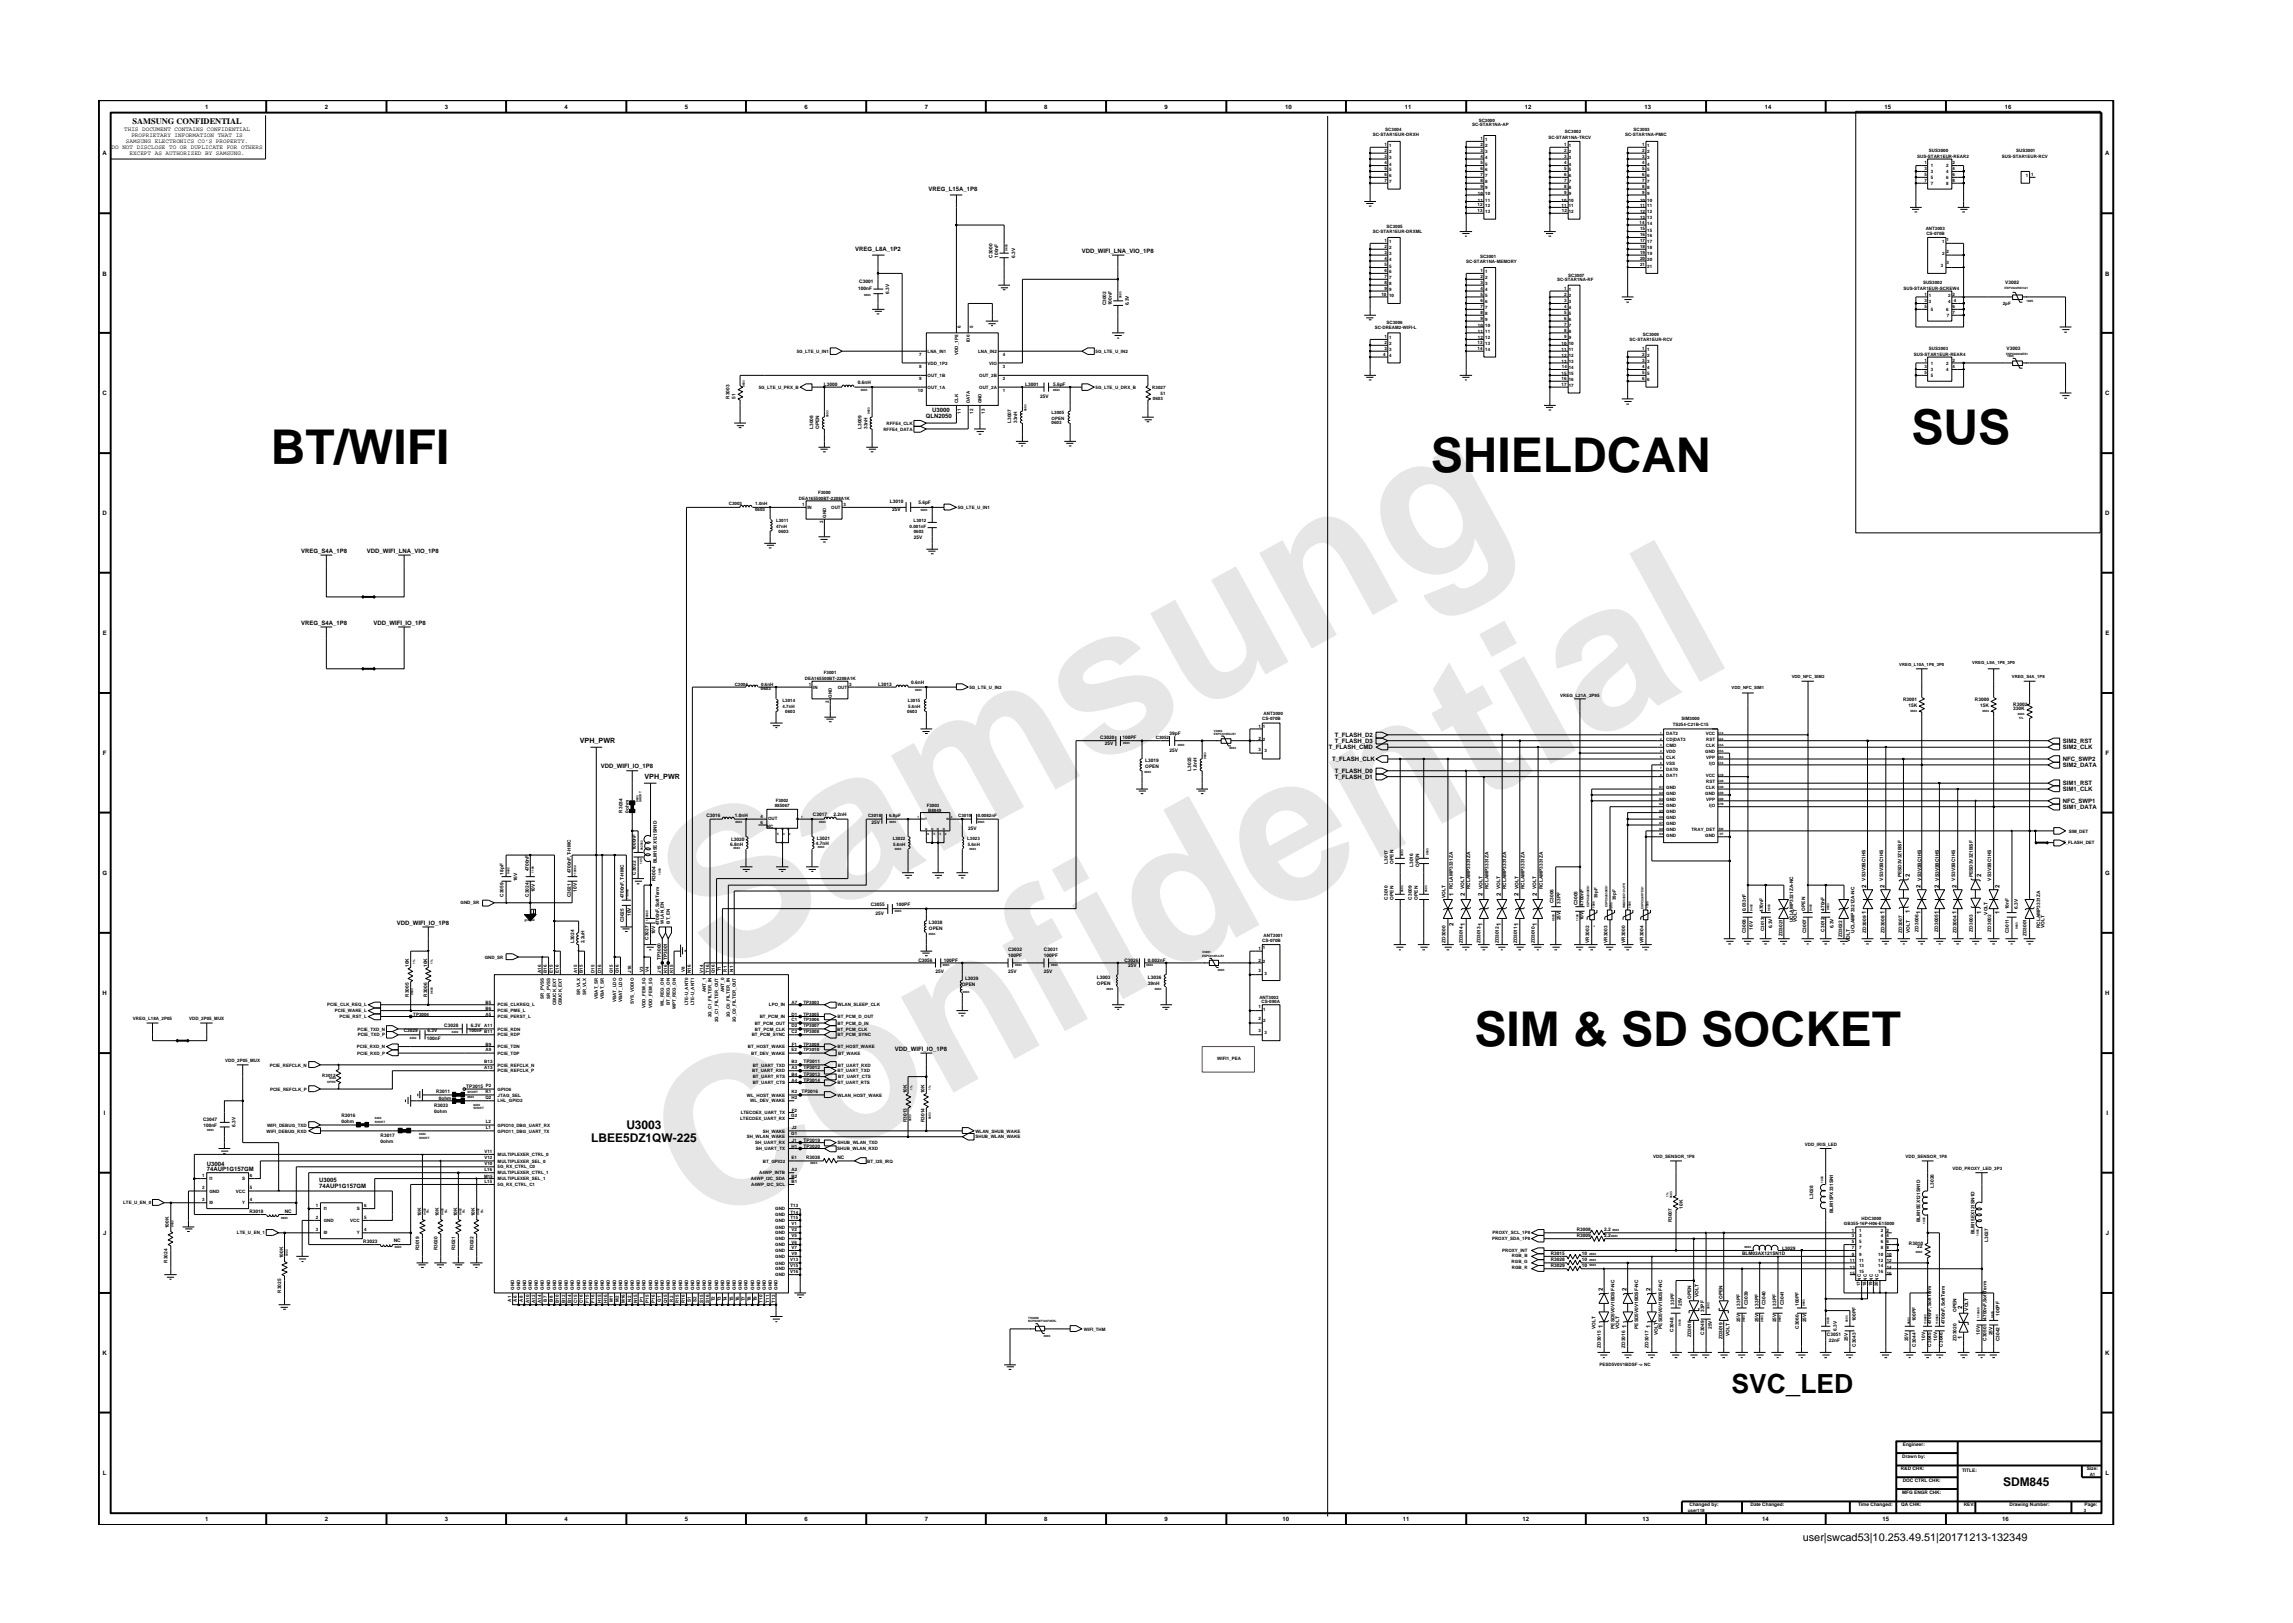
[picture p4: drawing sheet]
<svg xmlns="http://www.w3.org/2000/svg" width="297mm" height="210mm" viewBox="0 0 297 210" stroke-linecap="round" stroke-linejoin="round" font-family="sans-serif">
<defs><g id="words">
<g font-size="26.5" fill="#e6e6e6">
<text x="92.4" y="126.7" transform="rotate(-29 92.4 126.7)">Samsung</text>
<text x="91.1" y="159.4" transform="rotate(-29 91.1 159.4)">Confidential</text>
</g>
<g font-size="6.2">
<text x="247.6" y="57.5">SUS</text>
<text x="35.1" y="60.1">BT/WIFI</text>
<text x="185.4" y="61.1">SHIELDCAN</text>
<text x="191" y="135.6">SIM &amp; SD SOCKET</text>
</g>
<text font-size="3.4" x="224.3" y="180.5">SVC_LED</text>
<g font-size="1.6">
<text x="76.6" y="148">LBEE5DZ1QW-225</text>
<text x="81.1" y="146.3">U3003</text>
<text x="259.5" y="192.5">SDM845</text>
</g>
<text font-size="1.4" x="233.5" y="199.7">user|swcad53|10.253.49.51|20171213-132349</text>
<text font-size="1.1" x="17.2" y="16.1">SAMSUNG CONFIDENTIAL</text>
<g font-size=".9">
<text x="75.1" y="96.3">VPH_PWR</text>
<text x="83.5" y="101">VPH_PWR</text>
</g>
<g font-size=".8">
<text x="16.1" y="17">THIS DOCUMENT CONTAINS CONFIDENTIAL</text>
<text x="17" y="17.8">PROPRIETARY INFORMATION THAT IS</text>
<text x="26.6" y="14.1">1</text>
<text x="42.1" y="14.1">2</text>
<text x="57.6" y="14.1">3</text>
<text x="73.1" y="14.1">4</text>
<text x="88.7" y="14.1">5</text>
<text x="104.2" y="14.1">6</text>
<text x="119.8" y="14.1">7</text>
<text x="135.3" y="14.1">8</text>
<text x="150.9" y="14.1">9</text>
<text x="166.5" y="14.1">10</text>
<text x="182" y="14.1">11</text>
<text x="197.5" y="14.1">12</text>
<text x="213" y="14.1">13</text>
<text x="228.6" y="14.1">14</text>
<text x="244.1" y="14.1">15</text>
<text x="259.7" y="14.1">16</text>
<text x="13.3" y="20.1">A</text>
<text x="14.5" y="19.3">DO NOT DISCLOSE TO OR DUPLICATE FOR OTHERS</text>
<text x="16.3" y="18.5">SAMSUNG ELECTRONICS CO’S PROPERTY.</text>
<text x="16.8" y="20.1">EXCEPT AS AUTHORIZED BY SAMSUNG.</text>
<text x="272.7" y="20.1">A</text>
<text x="120.3" y="24.8">VREG_L15A_1P8</text>
<text x="13.3" y="35.7">B</text>
<text x="110.8" y="32.6">VREG_L8A_1P2</text>
<text x="140.1" y="32.7">VDD_WIFI_LNA_VIO_1P8</text>
<text x="272.7" y="35.7">B</text>
<text x="13.3" y="51.2">C</text>
<text x="120.8" y="53.3">U3000</text>
<text x="272.7" y="51.2">C</text>
<text x="119.9" y="54.2">QLN2050</text>
<text x="13.3" y="66.8">D</text>
<text x="39" y="71.6">VREG_S4A_1P8</text>
<text x="47.5" y="71.6">VDD_WIFI_LNA_VIO_1P8</text>
<text x="272.7" y="66.8">D</text>
<text x="13.3" y="82.3">E</text>
<text x="39" y="80.9">VREG_S4A_1P8</text>
<text x="48.4" y="80.9">VDD_WIFI_IO_1P8</text>
<text x="272.7" y="82.3">E</text>
<text x="172.9" y="95.5">T_FLASH_D2</text>
<text x="13.3" y="97.8">F</text>
<text x="77.8" y="99.5">VDD_WIFI_IO_1P8</text>
<text x="172.1" y="97.1">T_FLASH_CMD</text>
<text x="172.6" y="98.6">T_FLASH_CLK</text>
<text x="172.9" y="96.2">T_FLASH_D3</text>
<text x="172.9" y="100.9">T_FLASH_D1</text>
<text x="172.9" y="100.1">T_FLASH_D0</text>
<text x="267.2" y="97.1">SIM2_CLK</text>
<text x="267.2" y="96.2">SIM2_RST</text>
<text x="267.2" y="99.4">SIM2_DATA</text>
<text x="267.2" y="98.6">NFC_SWP2</text>
<text x="267.2" y="101.7">SIM1_RST</text>
<text x="272.8" y="97.8">F</text>
<text x="267.2" y="102.5">SIM1_CLK</text>
<text x="267.2" y="104">NFC_SWP1</text>
<text x="267.2" y="104.8">SIM1_DATA</text>
<text x="13.3" y="113.3">G</text>
<text x="247.4" y="113.7" transform="rotate(-90 247.4 113.7)">2</text>
<text x="256.6" y="113.7" transform="rotate(-90 256.6 113.7)">2</text>
<text x="272.7" y="113.3">G</text>
<text x="51.4" y="119.8">VDD_WIFI_IO_1P8</text>
<text x="188.3" y="119.9" transform="rotate(-90 188.3 119.9)">2</text>
<text x="188.3" y="116" transform="rotate(-90 188.3 116)">1</text>
<text x="189.8" y="119.9" transform="rotate(-90 189.8 119.9)">1</text>
<text x="189.8" y="116" transform="rotate(-90 189.8 116)">2</text>
<text x="192.1" y="119.9" transform="rotate(-90 192.1 119.9)">1</text>
<text x="192.1" y="116" transform="rotate(-90 192.1 116)">2</text>
<text x="194.4" y="119.9" transform="rotate(-90 194.4 119.9)">1</text>
<text x="194.4" y="116" transform="rotate(-90 194.4 116)">2</text>
<text x="196.7" y="119.9" transform="rotate(-90 196.7 119.9)">1</text>
<text x="196.7" y="116" transform="rotate(-90 196.7 116)">2</text>
<text x="199.1" y="116" transform="rotate(-90 199.1 116)">2</text>
<text x="199.1" y="119.9" transform="rotate(-90 199.1 119.9)">1</text>
<text x="241.8" y="118.4" transform="rotate(-90 241.8 118.4)">1</text>
<text x="241.8" y="115.1" transform="rotate(-90 241.8 115.1)">2</text>
<text x="244.1" y="118.4" transform="rotate(-90 244.1 118.4)">1</text>
<text x="244.1" y="115.1" transform="rotate(-90 244.1 115.1)">2</text>
<text x="247.4" y="118.3" transform="rotate(-90 247.4 118.3)">1</text>
<text x="248.8" y="118.4" transform="rotate(-90 248.8 118.4)">1</text>
<text x="248.8" y="115.1" transform="rotate(-90 248.8 115.1)">2</text>
<text x="251.1" y="118.4" transform="rotate(-90 251.1 118.4)">1</text>
<text x="251.1" y="115.1" transform="rotate(-90 251.1 115.1)">2</text>
<text x="253.4" y="118.4" transform="rotate(-90 253.4 118.4)">1</text>
<text x="253.4" y="115.1" transform="rotate(-90 253.4 115.1)">2</text>
<text x="256.6" y="118.4" transform="rotate(-90 256.6 118.4)">1</text>
<text x="259" y="118.4" transform="rotate(-90 259 118.4)">1</text>
<text x="259" y="115.1" transform="rotate(-90 259 115.1)">2</text>
<text x="13.3" y="128.9">H</text>
<text x="272.7" y="128.9">H</text>
<text x="115.9" y="136.1">VDD_WIFI_IO_1P8</text>
<text x="13.5" y="144.4">I</text>
<text x="272.9" y="144.4">I</text>
<text x="26.8" y="151">U3004</text>
<text x="26.8" y="151.8">74AUP1G157GM</text>
<text x="41.3" y="153.9">74AUP1G157GM</text>
<text x="41.3" y="153.1">U3005</text>
<text x="13.4" y="160">J</text>
<text x="272.8" y="160">J</text>
<text x="207.6" y="167.3" transform="rotate(-90 207.6 167.3)">2</text>
<text x="210.7" y="167.3" transform="rotate(-90 210.7 167.3)">2</text>
<text x="213.8" y="167.3" transform="rotate(-90 213.8 167.3)">2</text>
<text x="207.6" y="172" transform="rotate(-90 207.6 172)">1</text>
<text x="210.7" y="172" transform="rotate(-90 210.7 172)">1</text>
<text x="213.8" y="172" transform="rotate(-90 213.8 172)">1</text>
<text x="254.2" y="173.5" transform="rotate(-90 254.2 173.5)">1</text>
<text x="254.2" y="169.6" transform="rotate(-90 254.2 169.6)">2</text>
<text x="13.3" y="175.5">K</text>
<text x="272.7" y="175.5">K</text>
<text x="13.3" y="191.1">L</text>
<text x="272.8" y="191.1">L</text>
<text x="26.6" y="197.1">1</text>
<text x="42.1" y="197.1">2</text>
<text x="57.6" y="197.1">3</text>
<text x="73.1" y="197.1">4</text>
<text x="88.7" y="197.1">5</text>
<text x="104.2" y="197.1">6</text>
<text x="119.8" y="197.1">7</text>
<text x="135.3" y="197.1">8</text>
<text x="150.9" y="197.1">9</text>
<text x="166.1" y="197.1">10</text>
<text x="181.7" y="197.1">11</text>
<text x="197.2" y="197.1">12</text>
<text x="212.8" y="197.1">13</text>
<text x="228.3" y="197.1">14</text>
<text x="243.9" y="197.1">15</text>
<text x="259.4" y="197.1">16</text>
</g>
<g font-size=".6">
<text x="177.8" y="17.6">SC-STAR1EUR-DRXH</text>
<text x="179.4" y="17">SC3004</text>
<text x="190.7" y="16.4">SC-STAR1NA-AP</text>
<text x="191.6" y="15.9">SC3000</text>
<text x="200.6" y="18">SC-STAR1NA-TRCV</text>
<text x="202.7" y="17.2">SC3002</text>
<text x="210.5" y="17.6">SC-STAR1NA-PMIC</text>
<text x="211.6" y="17">SC3003</text>
<text x="179.4" y="22">5</text>
<text x="179.4" y="22.8">6</text>
<text x="179.4" y="23.6">7</text>
<text x="179.4" y="18.9">1</text>
<text x="179.4" y="19.7">2</text>
<text x="179.4" y="20.5">3</text>
<text x="179.4" y="21.3">4</text>
<text x="179.9" y="22.2">5</text>
<text x="179.9" y="23">6</text>
<text x="179.9" y="23.7">7</text>
<text x="179.9" y="19.1">1</text>
<text x="179.9" y="19.8">2</text>
<text x="179.9" y="20.6">3</text>
<text x="179.9" y="21.4">4</text>
<text x="191.8" y="18.9">2</text>
<text x="191.8" y="19.7">3</text>
<text x="191.8" y="20.5">4</text>
<text x="191.8" y="21.3">5</text>
<text x="191.8" y="22">6</text>
<text x="191.8" y="22.8">7</text>
<text x="191.8" y="18.1">1</text>
<text x="191.8" y="23.6">8</text>
<text x="192.4" y="19.1">2</text>
<text x="192.4" y="19.8">3</text>
<text x="192.4" y="20.6">4</text>
<text x="192.4" y="21.4">5</text>
<text x="192.4" y="22.2">6</text>
<text x="192.4" y="23">7</text>
<text x="192.4" y="18.3">1</text>
<text x="192.4" y="23.7">8</text>
<text x="202.6" y="21.3">4</text>
<text x="202.6" y="22">5</text>
<text x="202.6" y="22.8">6</text>
<text x="202.6" y="23.6">7</text>
<text x="202.6" y="18.9">1</text>
<text x="202.6" y="19.7">2</text>
<text x="202.6" y="20.5">3</text>
<text x="203.2" y="20.6">3</text>
<text x="203.2" y="21.4">4</text>
<text x="203.2" y="22.2">5</text>
<text x="203.2" y="23">6</text>
<text x="203.2" y="23.7">7</text>
<text x="203.2" y="19.1">1</text>
<text x="203.2" y="19.8">2</text>
<text x="212.7" y="19.7">2</text>
<text x="212.7" y="20.5">3</text>
<text x="212.7" y="21.3">4</text>
<text x="212.7" y="22">5</text>
<text x="212.7" y="22.8">6</text>
<text x="212.7" y="23.6">7</text>
<text x="212.7" y="18.9">1</text>
<text x="213.4" y="19.8">2</text>
<text x="213.4" y="20.6">3</text>
<text x="213.4" y="21.4">4</text>
<text x="213.4" y="22.2">5</text>
<text x="213.4" y="23">6</text>
<text x="213.4" y="23.7">7</text>
<text x="213.4" y="19.1">1</text>
<text x="248.4" y="20.4">SUS-STAR1EUR-REAR2</text>
<text x="249.3" y="21.3">1</text>
<text x="249.3" y="22">3</text>
<text x="249.3" y="22.8">5</text>
<text x="249.3" y="23.6">7</text>
<text x="249.9" y="19.7">SUS3000</text>
<text x="250.1" y="21.6">1</text>
<text x="250.1" y="22.4">3</text>
<text x="250.1" y="23.1">5</text>
<text x="250.1" y="23.9">7</text>
<text x="252.1" y="21.6">2</text>
<text x="252.1" y="22.4">4</text>
<text x="252.1" y="23.1">6</text>
<text x="252.1" y="23.9">8</text>
<text x="252.9" y="21.3">2</text>
<text x="252.9" y="22">4</text>
<text x="252.9" y="22.8">6</text>
<text x="252.9" y="23.6">8</text>
<text x="259.3" y="20.4">SUS-STAR1EUR-RCV</text>
<text x="261.2" y="19.7">SUS3001</text>
<text x="262.4" y="23">1</text>
<text x="263.1" y="22.8">1</text>
<text x="179.6" y="29.6">SC3005</text>
<text x="191.4" y="26.7">12</text>
<text x="191.4" y="27.5">13</text>
<text x="191.5" y="25.3">10</text>
<text x="191.5" y="26.1">11 11</text>
<text x="191.8" y="24.3">9</text>
<text x="192.4" y="26.9">12</text>
<text x="192.4" y="27.6">13</text>
<text x="192.4" y="25.3">10</text>
<text x="192.4" y="24.5">9</text>
<text x="202.3" y="26.1">10 10</text>
<text x="202.3" y="26.9">11</text>
<text x="202.3" y="27.5">12</text>
<text x="202.6" y="24.3">8</text>
<text x="202.6" y="25.2">9</text>
<text x="203.2" y="24.5">8</text>
<text x="203.2" y="25.3">9</text>
<text x="203.2" y="26.9">11</text>
<text x="203.2" y="27.6">12</text>
<text x="212.4" y="29.1">14</text>
<text x="212.5" y="28.4">13 13</text>
<text x="212.5" y="29.8">15</text>
<text x="212.5" y="26.1">10 10</text>
<text x="212.5" y="27.6">12</text>
<text x="212.5" y="26.9">11</text>
<text x="212.7" y="24.3">8</text>
<text x="212.7" y="25.2">9</text>
<text x="213.4" y="24.5">8</text>
<text x="213.4" y="25.3">9</text>
<text x="213.4" y="27.6">12</text>
<text x="213.4" y="29.2">14</text>
<text x="213.4" y="26.9">11</text>
<text x="249.5" y="29.8">ANT3003</text>
<text x="128.6" y="33.4" transform="rotate(-90 128.6 33.4)">C3000</text>
<text x="129.3" y="33.4" transform="rotate(-90 129.3 33.4)">100nF</text>
<text x="131.5" y="33.4" transform="rotate(-90 131.5 33.4)">6.3V</text>
<text x="177.8" y="30.2">SC-STAR1EUR-DRXML</text>
<text x="179.4" y="33.7">4</text>
<text x="179.4" y="34.5">5</text>
<text x="179.4" y="35.2">6</text>
<text x="179.4" y="31.4">1</text>
<text x="179.4" y="32.1">2</text>
<text x="179.4" y="32.9">3</text>
<text x="179.9" y="33.8">4</text>
<text x="179.9" y="34.7">5</text>
<text x="179.9" y="35.4">6</text>
<text x="179.9" y="31.5">1</text>
<text x="179.9" y="32.3">2</text>
<text x="179.9" y="33">3</text>
<text x="189.9" y="34.1">SC-STAR1NA-MEMORY</text>
<text x="191.7" y="33.5">SC3001</text>
<text x="191.8" y="35.2">1</text>
<text x="192.4" y="35.4">1</text>
<text x="203.1" y="35.8">SC3007</text>
<text x="212.5" y="33.7">20</text>
<text x="212.5" y="34.5">21</text>
<text x="212.5" y="30.6">16</text>
<text x="212.5" y="31.4">17</text>
<text x="212.5" y="32.1">18</text>
<text x="212.5" y="32.9">19</text>
<text x="213.4" y="33.8">20</text>
<text x="213.4" y="34.7">21</text>
<text x="213.4" y="30">15</text>
<text x="213.4" y="30.8">16</text>
<text x="213.4" y="31.5">17</text>
<text x="213.4" y="32.3">18</text>
<text x="213.4" y="33">19</text>
<text x="249.5" y="30.5">CS-070B</text>
<text x="251.4" y="34.6">3</text>
<text x="251.6" y="31.4">1</text>
<text x="251.6" y="33">2</text>
<text x="252.2" y="31.2">1</text>
<text x="252.2" y="32.7">2</text>
<text x="252.2" y="34.2">3</text>
<text x="111.2" y="37.6">100nF</text>
<text x="111.3" y="36.6">C3001</text>
<text x="115.2" y="38" transform="rotate(-90 115.2 38)">6.3V</text>
<text x="143.3" y="39.6" transform="rotate(-90 143.3 39.6)">C3002</text>
<text x="144" y="39.6" transform="rotate(-90 144 39.6)">100nF</text>
<text x="146.2" y="39.6" transform="rotate(-90 146.2 39.6)">6.3V</text>
<text x="179" y="38.4">10</text>
<text x="179.4" y="36">7</text>
<text x="179.4" y="36.8">8</text>
<text x="179.4" y="37.5">9</text>
<text x="179.9" y="36.2">7</text>
<text x="179.9" y="36.9">8</text>
<text x="179.9" y="37.7">9</text>
<text x="179.9" y="38.5">10</text>
<text x="191.8" y="37.5">4</text>
<text x="191.8" y="38.4">5</text>
<text x="191.8" y="39.1">6</text>
<text x="191.8" y="39.9">7</text>
<text x="191.8" y="40.7">8</text>
<text x="191.8" y="41.4">9</text>
<text x="191.8" y="36">2</text>
<text x="191.8" y="36.8">3</text>
<text x="192.4" y="37.7">4</text>
<text x="192.4" y="38.5">5</text>
<text x="192.4" y="39.3">6</text>
<text x="192.4" y="40.1">7</text>
<text x="192.4" y="40.8">8</text>
<text x="192.4" y="41.6">9</text>
<text x="192.4" y="36.2">2</text>
<text x="192.4" y="36.9">3</text>
<text x="201.7" y="36.4">SC-STAR1NA-RF</text>
<text x="202.6" y="41.4">6</text>
<text x="202.6" y="38.4">2</text>
<text x="202.6" y="39.1">3</text>
<text x="202.6" y="39.9">4</text>
<text x="202.6" y="40.7">5</text>
<text x="202.6" y="37.5">1</text>
<text x="203.2" y="41.6">6</text>
<text x="203.2" y="38.5">2</text>
<text x="203.2" y="39.3">3</text>
<text x="203.2" y="40.1">4</text>
<text x="203.2" y="40.8">5</text>
<text x="203.2" y="37.7">1</text>
<text x="246.6" y="37.5">SUS-STAR1EUR-SCREW4</text>
<text x="249.1" y="36.8">SUS3002</text>
<text x="249.3" y="38.4">1</text>
<text x="249.3" y="39.9">5</text>
<text x="249.3" y="39.1">3</text>
<text x="249.9" y="38.5">1</text>
<text x="249.9" y="39.3">3</text>
<text x="250.1" y="40.2">5</text>
<text x="252.1" y="40.2">6</text>
<text x="252.2" y="41">7</text>
<text x="252.3" y="38.5">2</text>
<text x="252.3" y="39.3">4</text>
<text x="252.9" y="38.4">2</text>
<text x="252.9" y="39.9">6</text>
<text x="252.9" y="40.7">7</text>
<text x="253.1" y="39.1">4</text>
<text x="259.4" y="39.5">2pF</text>
<text x="259.8" y="36.8">V3002</text>
<text x="103.2" y="45.7">5G_LTE_U_IN1</text>
<text x="119.1" y="46.1">7</text>
<text x="119.1" y="47.7">8</text>
<text x="120.2" y="45.7">LNA_IN1</text>
<text x="120.2" y="47.2">VDD_1P2</text>
<text x="124.1" y="46" transform="rotate(-90 124.1 46)">VDD_1P8</text>
<text x="124.4" y="42.5" transform="rotate(-90 124.4 42.5)">6</text>
<text x="125.6" y="44.3" transform="rotate(-90 125.6 44.3)">ID0</text>
<text x="126.1" y="42.5" transform="rotate(-90 126.1 42.5)">5</text>
<text x="126.7" y="45.7">LNA_IN2</text>
<text x="128.1" y="47.2">VIO</text>
<text x="129.9" y="47.7">3</text>
<text x="129.9" y="46.1">4</text>
<text x="141.9" y="45.7">5G_LTE_U_IN2</text>
<text x="178.1" y="42.6">SC-DREAM2-WIFI-L</text>
<text x="179.2" y="46.1">4</text>
<text x="179.4" y="43.8">1</text>
<text x="179.4" y="44.6">2</text>
<text x="179.4" y="45.3">3</text>
<text x="179.6" y="42">SC3006</text>
<text x="179.9" y="44">1</text>
<text x="179.9" y="44.7">2</text>
<text x="179.9" y="45.5">3</text>
<text x="179.9" y="46.3">4</text>
<text x="191.4" y="44.6">13</text>
<text x="191.4" y="45.3">14</text>
<text x="191.5" y="42.4">10 10</text>
<text x="191.5" y="43.1">11</text>
<text x="191.5" y="44">12</text>
<text x="192.4" y="43.1">11</text>
<text x="192.4" y="44">12</text>
<text x="192.4" y="44.7">13</text>
<text x="192.4" y="45.5">14</text>
<text x="202.3" y="44.7">10 10</text>
<text x="202.3" y="45.5">11</text>
<text x="202.3" y="46.3">12</text>
<text x="202.3" y="47">13 13</text>
<text x="202.3" y="47.7">14</text>
<text x="202.6" y="42.2">7</text>
<text x="202.6" y="43">8</text>
<text x="202.6" y="43.8">9</text>
<text x="203.2" y="42.4">7</text>
<text x="203.2" y="43.1">8</text>
<text x="203.2" y="44">9</text>
<text x="203.2" y="47.9">14</text>
<text x="203.2" y="45.5">11</text>
<text x="203.2" y="46.3">12</text>
<text x="211.1" y="44.1">SC-STAR1EUR-RCV</text>
<text x="212.7" y="45.3">1</text>
<text x="212.7" y="46.1">2</text>
<text x="212.7" y="46.9">3</text>
<text x="212.7" y="47.7">4</text>
<text x="212.8" y="43.5">SC3009</text>
<text x="213.4" y="45.5">1</text>
<text x="213.4" y="46.3">2</text>
<text x="213.4" y="47">3</text>
<text x="213.4" y="47.9">4</text>
<text x="247.9" y="46.1">SUS-STAR1EUR-REAR4</text>
<text x="249.3" y="46.9">1</text>
<text x="249.3" y="47.7">3</text>
<text x="249.9" y="45.3">SUS3003</text>
<text x="250.1" y="47.3">1</text>
<text x="252.1" y="47.3">2</text>
<text x="252.9" y="47.7">4</text>
<text x="252.9" y="46.9">2</text>
<text x="259.9" y="45.4">V3003</text>
<text x="94.5" y="51.7" transform="rotate(-90 94.5 51.7)">R3003</text>
<text x="95.3" y="51.7" transform="rotate(-90 95.3 51.7)">51</text>
<text x="98.3" y="50.4">5G_LTE_U_PRX_B</text>
<text x="106.7" y="50">L3000</text>
<text x="111.1" y="49.7">0.6nH</text>
<text x="118.9" y="50.8">10</text>
<text x="119.1" y="49.2">9</text>
<text x="120.2" y="50.4">OUT_1A</text>
<text x="120.2" y="48.8">OUT_1B</text>
<text x="124.1" y="52.3" transform="rotate(-90 124.1 52.3)">CLK</text>
<text x="124.4" y="53.6" transform="rotate(-90 124.4 53.6)">11</text>
<text x="125.6" y="52.3" transform="rotate(-90 125.6 52.3)">DATA</text>
<text x="126.1" y="53.6" transform="rotate(-90 126.1 53.6)">12</text>
<text x="126.8" y="48.8">OUT_2B</text>
<text x="126.8" y="50.4">OUT_2A</text>
<text x="127.2" y="52.3" transform="rotate(-90 127.2 52.3)">GND</text>
<text x="127.6" y="53.6" transform="rotate(-90 127.6 53.6)">13</text>
<text x="129.9" y="49.2">2</text>
<text x="129.9" y="50.8">1</text>
<text x="132.8" y="50">L3001</text>
<text x="134.7" y="51.6">25V</text>
<text x="136.2" y="53.6">L3005</text>
<text x="136.4" y="50">5.6pF</text>
<text x="141.9" y="50.4">5G_LTE_U_DRX_B</text>
<text x="149.3" y="50.4">R3027</text>
<text x="149.4" y="51.8">0603</text>
<text x="150.3" y="51.2">51</text>
<text x="202.3" y="48.6">15</text>
<text x="202.3" y="49.2">16</text>
<text x="202.3" y="50">17</text>
<text x="203.2" y="48.6">15</text>
<text x="203.2" y="49.4">16</text>
<text x="203.2" y="50.2">17</text>
<text x="212.7" y="48.5">5</text>
<text x="212.7" y="49.2">6</text>
<text x="213.4" y="48.6">5</text>
<text x="213.4" y="49.4">6</text>
<text x="249.3" y="48.5">5</text>
<text x="250.1" y="48.8">5</text>
<text x="250.1" y="48">3</text>
<text x="252.1" y="48">4</text>
<text x="105.4" y="55.6" transform="rotate(-90 105.4 55.6)">L3008</text>
<text x="106.1" y="55.6" transform="rotate(-90 106.1 55.6)">OPEN</text>
<text x="111.6" y="55.6" transform="rotate(-90 111.6 55.6)">L3009</text>
<text x="112.4" y="55.6" transform="rotate(-90 112.4 55.6)">33nH</text>
<text x="114.4" y="55.8">RFFE4_DATA</text>
<text x="114.9" y="55">RFFE4_CLK</text>
<text x="131" y="54.8" transform="rotate(-90 131 54.8)">L3007</text>
<text x="131.8" y="54.8" transform="rotate(-90 131.8 54.8)">33nH</text>
<text x="136.2" y="54.5">OPEN</text>
<text x="136.2" y="55">0603</text>
<text x="94.4" y="65.5">C3003</text>
<text x="97.8" y="65.5">1.0nH</text>
<text x="103.5" y="64.8">DEA165500BT-2208A1K</text>
<text x="103.9" y="65.6">1</text>
<text x="104.6" y="65.9">IN</text>
<text x="106" y="64">F3000</text>
<text x="107.7" y="65.9">OUT</text>
<text x="109.2" y="65.6">3</text>
<text x="115.3" y="65.1">L3010</text>
<text x="119" y="65.3">5.6pF</text>
<text x="124.1" y="65.9">5G_LTE_U_IN1</text>
<text x="97.8" y="66.2">0603</text>
<text x="100.5" y="67.7">L3011</text>
<text x="100.5" y="68.4">47nH</text>
<text x="100.9" y="69">0603</text>
<text x="106.6" y="67.7" transform="rotate(-90 106.6 67.7)">2</text>
<text x="107" y="67.1" transform="rotate(-90 107 67.1)">GND</text>
<text x="115.6" y="66.2">25V</text>
<text x="117.8" y="68.4">0.001nF</text>
<text x="118.3" y="67.7">L3012</text>
<text x="118.4" y="69">0603</text>
<text x="118.4" y="69.8">25V</text>
<text x="95.2" y="88.8">C3004</text>
<text x="98.6" y="89.4">0603</text>
<text x="98.6" y="88.8">0.6nH</text>
<text x="104.3" y="88.1">DEA165500BT-2208A1K</text>
<text x="104.8" y="88.8">1</text>
<text x="105.4" y="89.2">IN</text>
<text x="106.7" y="87.3">F3001</text>
<text x="108.5" y="89.2">OUT</text>
<text x="110" y="88.8">3</text>
<text x="113.8" y="88.8">L3013</text>
<text x="118.1" y="88.6">0.6nH</text>
<text x="125.6" y="89.2">5G_LTE_U_IN2</text>
<text x="224.3" y="89.2">VDD_NFC_SIM1</text>
<text x="232.1" y="87.9">VDD_NFC_SIM2</text>
<text x="246" y="86.3">VREG_L10A_1P8_3P0</text>
<text x="255.5" y="86.1">VREG_L9A_1P8_3P0</text>
<text x="260.6" y="87.9">VREG_S4A_1P8</text>
<text x="101.4" y="91.7">4.7nH</text>
<text x="101.4" y="91">L3014</text>
<text x="101.7" y="92.3">0603</text>
<text x="107.4" y="91" transform="rotate(-90 107.4 91)">2</text>
<text x="107.8" y="90.4" transform="rotate(-90 107.8 90.4)">GND</text>
<text x="117.5" y="92.3">0603</text>
<text x="117.6" y="91">L3015</text>
<text x="117.7" y="91.7">5.6nH</text>
<text x="142.5" y="95.8">C3020</text>
<text x="145.4" y="95.8">100PF</text>
<text x="149.7" y="95.8">C3052</text>
<text x="151.5" y="95.2">39pF</text>
<text x="163" y="94.3">1 1</text>
<text x="163" y="95.9">2</text>
<text x="163.5" y="93.2">CS-070B</text>
<text x="163.6" y="96">2</text>
<text x="163.7" y="92.7">ANT3000</text>
<text x="202.1" y="90.3">VREG_L21A_2P95</text>
<text x="215.8" y="95.2">DAT2</text>
<text x="215.8" y="96">CD|DAT3</text>
<text x="216.7" y="94">TS254-C21B-C15</text>
<text x="217.8" y="93.2">SIM3000</text>
<text x="221" y="95.2">VCC</text>
<text x="221" y="96">RST</text>
<text x="246.5" y="90.8">R3001</text>
<text x="247.2" y="91.6">15K</text>
<text x="255.8" y="90.8">R3000</text>
<text x="256.5" y="91.6">15K</text>
<text x="260.8" y="91.4">R3002</text>
<text x="260.8" y="92">330K</text>
<text x="143.1" y="96.5">25V</text>
<text x="148.4" y="99.5">OPEN</text>
<text x="148.4" y="98.7">L3019</text>
<text x="151.5" y="97.4">25V</text>
<text x="154.3" y="99.9" transform="rotate(-90 154.3 99.9)">L3025</text>
<text x="155.1" y="99.9" transform="rotate(-90 155.1 99.9)">1.8nH</text>
<text x="163" y="97.2">3</text>
<text x="163.8" y="97.5">3</text>
<text x="215.8" y="97.6">VDD</text>
<text x="215.8" y="98.3">CLK</text>
<text x="215.8" y="99.1">VSS</text>
<text x="215.8" y="99.9">DAT0</text>
<text x="215.8" y="100.6">DAT1</text>
<text x="215.8" y="96.8">CMD</text>
<text x="220.9" y="97.6">GND</text>
<text x="221" y="100.6">VCC</text>
<text x="221" y="96.8">CLK</text>
<text x="221" y="98.3">VPP</text>
<text x="221" y="101.5">RST</text>
<text x="221.4" y="99.1">I|O</text>
<text x="80.6" y="105.3" transform="rotate(-90 80.6 105.3)">R3034</text>
<text x="81.5" y="105.3" transform="rotate(-90 81.5 105.3)">0ohm</text>
<text x="91.5" y="105.9">C3016</text>
<text x="95.2" y="105.9">1.0nH</text>
<text x="98.5" y="106.7">6</text>
<text x="98.5" y="105.9">4</text>
<text x="99.3" y="107.2">NC</text>
<text x="99.5" y="106.3">OUT</text>
<text x="100.4" y="104.5">885067</text>
<text x="100.5" y="104">F3002</text>
<text x="105.3" y="105.7">C3017</text>
<text x="108" y="105.7">2.2nH</text>
<text x="112.4" y="105.9">C3018</text>
<text x="112.9" y="106.7">25V</text>
<text x="115.2" y="105.9">6.8pF</text>
<text x="120" y="104.5">F3003</text>
<text x="120.2" y="105.1">B8849</text>
<text x="124.1" y="105.9">C3019</text>
<text x="125.4" y="107.5">25V</text>
<text x="126.7" y="105.9">0.0082nF</text>
<text x="215.8" y="106.9">GND</text>
<text x="215.8" y="107.6">GND</text>
<text x="215.8" y="102.2">GND</text>
<text x="215.8" y="103">GND</text>
<text x="215.8" y="103.7">GND</text>
<text x="215.8" y="104.5">GND</text>
<text x="215.8" y="105.3">GND</text>
<text x="215.8" y="106.1">GND</text>
<text x="219.1" y="107.6">TRAY_DET</text>
<text x="220.9" y="103">GND</text>
<text x="221" y="102.2">CLK</text>
<text x="221" y="103.7">VPP</text>
<text x="221.4" y="104.5">I|O</text>
<text x="268" y="107.9">SIM_DET</text>
<text x="65.2" y="113.3" transform="rotate(-90 65.2 113.3)">18pF</text>
<text x="68.5" y="112.9" transform="rotate(-90 68.5 112.9)">4700nF</text>
<text x="73.9" y="113.1" transform="rotate(-90 73.9 113.1)">4700nF,T-HMC</text>
<text x="82.4" y="113.3" transform="rotate(-90 82.4 113.3)">C3022</text>
<text x="82.4" y="110.2" transform="rotate(-90 82.4 110.2)">1000nF</text>
<text x="85.1" y="111.8" transform="rotate(-90 85.1 111.8)">BLM15EX121SN1D</text>
<text x="94.6" y="109.6">6.8nH</text>
<text x="94.7" y="109">L3020</text>
<text x="105.7" y="109.4">4.7nH</text>
<text x="105.8" y="108.8">L3021</text>
<text x="115.6" y="108.8">L3022</text>
<text x="115.7" y="109.6">5.6nH</text>
<text x="125.3" y="108.8">L3023</text>
<text x="125.4" y="109.6">5.6nH</text>
<text x="179.8" y="111.9" transform="rotate(-90 179.8 111.9)">L3017</text>
<text x="180.5" y="111.9" transform="rotate(-90 180.5 111.9)">OPEN</text>
<text x="183.1" y="112.3" transform="rotate(-90 183.1 112.3)">L3016</text>
<text x="183.8" y="112.3" transform="rotate(-90 183.8 112.3)">OPEN</text>
<text x="215.8" y="108.4">GND</text>
<text x="220.9" y="108.4">GND</text>
<text x="246.3" y="113.7" transform="rotate(-90 246.3 113.7)">PESD3V3Z1BSF</text>
<text x="255.6" y="113.7" transform="rotate(-90 255.6 113.7)">PESD3V3Z1BSF</text>
<text x="267.2" y="109.4">T_FLASH_DET</text>
<text x="59.7" y="117.2">GND_SR</text>
<text x="65.2" y="116.2" transform="rotate(-90 65.2 116.2)">C3059</text>
<text x="67" y="114.2" transform="rotate(-90 67 114.2)">16V</text>
<text x="68.5" y="116.2" transform="rotate(-90 68.5 116.2)">C3024</text>
<text x="69.3" y="115.6" transform="rotate(-90 69.3 115.6)">10V</text>
<text x="73.9" y="116.2" transform="rotate(-90 73.9 116.2)">C3021</text>
<text x="74.7" y="115.5" transform="rotate(-90 74.7 115.5)">10V</text>
<text x="80.8" y="119.5" transform="rotate(-90 80.8 119.5)">C3025</text>
<text x="80.8" y="116.4" transform="rotate(-90 80.8 116.4)">4700nF,T-HMC</text>
<text x="81.7" y="118.7" transform="rotate(-90 81.7 118.7)">10V</text>
<text x="84.9" y="114.1" transform="rotate(-90 84.9 114.1)">R3004</text>
<text x="85.4" y="119.9" transform="rotate(-90 85.4 119.9)">4700nF,SoftTerm</text>
<text x="86" y="119.7" transform="rotate(-90 86 119.7)">WLAN_EN</text>
<text x="86.8" y="119.7" transform="rotate(-90 86.8 119.7)">BT_EN</text>
<text x="112.8" y="117.4">C3055</text>
<text x="113.4" y="118.5">25V</text>
<text x="116.1" y="117.4">100PF</text>
<text x="120.3" y="119.7">L3038</text>
<text x="179.8" y="116.5" transform="rotate(-90 179.8 116.5)">C3010</text>
<text x="180.5" y="116.5" transform="rotate(-90 180.5 116.5)">OPEN</text>
<text x="182.9" y="116.5" transform="rotate(-90 182.9 116.5)">C3009</text>
<text x="183.7" y="116.5" transform="rotate(-90 183.7 116.5)">OPEN</text>
<text x="187.3" y="116.3" transform="rotate(-90 187.3 116.3)">VOLT</text>
<text x="188.2" y="115.2" transform="rotate(-90 188.2 115.2)">RCLAMP3331ZA</text>
<text x="189.7" y="115.2" transform="rotate(-90 189.7 115.2)">VOLT</text>
<text x="190.4" y="115.2" transform="rotate(-90 190.4 115.2)">RCLAMP3331ZA</text>
<text x="192.1" y="115.2" transform="rotate(-90 192.1 115.2)">VOLT</text>
<text x="192.8" y="115.2" transform="rotate(-90 192.8 115.2)">RCLAMP3331ZA</text>
<text x="194.3" y="115.2" transform="rotate(-90 194.3 115.2)">VOLT</text>
<text x="195.1" y="115.2" transform="rotate(-90 195.1 115.2)">RCLAMP3331ZA</text>
<text x="196.7" y="115.2" transform="rotate(-90 196.7 115.2)">VOLT</text>
<text x="197.5" y="115.2" transform="rotate(-90 197.5 115.2)">RCLAMP3331ZA</text>
<text x="199" y="115.2" transform="rotate(-90 199 115.2)">VOLT</text>
<text x="199.8" y="115.2" transform="rotate(-90 199.8 115.2)">RCLAMP3331ZA</text>
<text x="201.2" y="117" transform="rotate(-90 201.2 117)">C3006</text>
<text x="202.2" y="119.2" transform="rotate(-90 202.2 119.2)">25V</text>
<text x="202.2" y="117.1" transform="rotate(-90 202.2 117.1)">33PF</text>
<text x="204.4" y="117.3" transform="rotate(-90 204.4 117.3)">C3005</text>
<text x="205.1" y="119.2" transform="rotate(-90 205.1 119.2)">10V</text>
<text x="205.1" y="117.3" transform="rotate(-90 205.1 117.3)">4700nF</text>
<text x="207" y="116.4" transform="rotate(-90 207 116.4)">39pF</text>
<text x="209.3" y="116.6" transform="rotate(-90 209.3 116.6)">39pF</text>
<text x="226.2" y="118.1" transform="rotate(-90 226.2 118.1)">0.033nF</text>
<text x="228.4" y="118.1" transform="rotate(-90 228.4 118.1)">470nF</text>
<text x="232.3" y="119.5" transform="rotate(-90 232.3 119.5)">UCLAMP3321ZA-NC</text>
<text x="232.8" y="119.4" transform="rotate(-90 232.8 119.4)">VOLT</text>
<text x="233.8" y="118" transform="rotate(-90 233.8 118)">OPEN</text>
<text x="236.3" y="118" transform="rotate(-90 236.3 118)">470nF</text>
<text x="241.7" y="114.1" transform="rotate(-90 241.7 114.1)">VS3V3BC1HS</text>
<text x="244" y="114.1" transform="rotate(-90 244 114.1)">VS3V3BC1HS</text>
<text x="248.9" y="114.1" transform="rotate(-90 248.9 114.1)">VS3V3BC1HS</text>
<text x="251.1" y="114.1" transform="rotate(-90 251.1 114.1)">VS3V3BC1HS</text>
<text x="253.3" y="114.1" transform="rotate(-90 253.3 114.1)">VS3V3BC1HS</text>
<text x="257.4" y="118.5" transform="rotate(-90 257.4 118.5)">VOLT</text>
<text x="258" y="114.1" transform="rotate(-90 258 114.1)">VS3V3BC1HS</text>
<text x="260.2" y="117.8" transform="rotate(-90 260.2 117.8)">10nF</text>
<text x="261.4" y="117.7" transform="rotate(-90 261.4 117.7)">6.3V</text>
<text x="52.9" y="125.3" transform="rotate(-90 52.9 125.3)">10K</text>
<text x="55.3" y="125.3" transform="rotate(-90 55.3 125.3)">10K</text>
<text x="62.8" y="124.2">GND_SR</text>
<text x="74.4" y="122.2" transform="rotate(-90 74.4 122.2)">L3024</text>
<text x="75.7" y="122.2" transform="rotate(-90 75.7 122.2)">2.2uH</text>
<text x="81.8" y="126" transform="rotate(-90 81.8 126)">J16</text>
<text x="83.3" y="125.9" transform="rotate(-90 83.3 125.9)">V3</text>
<text x="84" y="121.7" transform="rotate(-90 84 121.7)">C3027</text>
<text x="84.1" y="125.9" transform="rotate(-90 84.1 125.9)">V4</text>
<text x="84.9" y="121" transform="rotate(-90 84.9 121)">10V</text>
<text x="85.6" y="126" transform="rotate(-90 85.6 126)">J15</text>
<text x="85.6" y="124.3" transform="rotate(-90 85.6 124.3)">TP3000</text>
<text x="86.4" y="124.3" transform="rotate(-90 86.4 124.3)">TP3001</text>
<text x="88.7" y="125.9" transform="rotate(-90 88.7 125.9)">V8</text>
<text x="93.4" y="125.8" transform="rotate(-90 93.4 125.8)">T1</text>
<text x="94.1" y="125.9" transform="rotate(-90 94.1 125.9)">R1</text>
<text x="95" y="125.9" transform="rotate(-90 95 125.9)">N1</text>
<text x="119" y="124.6">C3056</text>
<text x="120.3" y="120.5">OPEN</text>
<text x="122.3" y="124.6">100PF</text>
<text x="130.6" y="123.2">C3032</text>
<text x="130.6" y="124">100PF</text>
<text x="135.2" y="123.2">C3031</text>
<text x="135.2" y="124">100PF</text>
<text x="145.7" y="124.6">C3026</text>
<text x="146.2" y="125.3">25V</text>
<text x="148.7" y="124.6">0.002nF</text>
<text x="163" y="123">1</text>
<text x="163" y="124.6">2</text>
<text x="163" y="125.9">3</text>
<text x="163.5" y="122">CS-070B</text>
<text x="163.6" y="123">1</text>
<text x="163.6" y="124.7">2</text>
<text x="163.7" y="121.4">ANT3001</text>
<text x="187.3" y="122.1" transform="rotate(-90 187.3 122.1)">ZD3000</text>
<text x="189.5" y="122.2" transform="rotate(-90 189.5 122.2)">ZD3014</text>
<text x="191.8" y="122.2" transform="rotate(-90 191.8 122.2)">ZD3013</text>
<text x="194.2" y="122.2" transform="rotate(-90 194.2 122.2)">ZD3012</text>
<text x="196.5" y="122.2" transform="rotate(-90 196.5 122.2)">ZD3011</text>
<text x="198.8" y="122.2" transform="rotate(-90 198.8 122.2)">ZD3010</text>
<text x="205.9" y="122.2" transform="rotate(-90 205.9 122.2)">VR3002</text>
<text x="206.9" y="120.1" transform="rotate(-90 206.9 120.1)">*</text>
<text x="208.3" y="122.2" transform="rotate(-90 208.3 122.2)">VR3003</text>
<text x="210.5" y="122.2" transform="rotate(-90 210.5 122.2)">VR3000</text>
<text x="212.9" y="122.2" transform="rotate(-90 212.9 122.2)">VR3004</text>
<text x="226.2" y="120.9" transform="rotate(-90 226.2 120.9)">C3008</text>
<text x="227" y="120.4" transform="rotate(-90 227 120.4)">16V</text>
<text x="228.5" y="120.6" transform="rotate(-90 228.5 120.6)">C3013</text>
<text x="229.6" y="120.3" transform="rotate(-90 229.6 120.3)">6.3V</text>
<text x="230.9" y="121.3" transform="rotate(-90 230.9 121.3)">ZD3021</text>
<text x="234" y="120.9" transform="rotate(-90 234 120.9)">C3007</text>
<text x="236.3" y="120.7" transform="rotate(-90 236.3 120.7)">C3012</text>
<text x="237.5" y="120.3" transform="rotate(-90 237.5 120.3)">6.3V</text>
<text x="238.6" y="121.4" transform="rotate(-90 238.6 121.4)">ZD3022</text>
<text x="239.6" y="122" transform="rotate(-90 239.6 122)">VOLT</text>
<text x="240.2" y="120.8" transform="rotate(-90 240.2 120.8)">UCLAMP3321ZA-NC</text>
<text x="241.8" y="120.8" transform="rotate(-90 241.8 120.8)">ZD3009</text>
<text x="244.1" y="120.8" transform="rotate(-90 244.1 120.8)">ZD3008</text>
<text x="246.4" y="120.8" transform="rotate(-90 246.4 120.8)">ZD3007</text>
<text x="247.4" y="120.8" transform="rotate(-90 247.4 120.8)">VOLT</text>
<text x="248.5" y="120.7" transform="rotate(-90 248.5 120.7)">ZD3006</text>
<text x="251.1" y="120.7" transform="rotate(-90 251.1 120.7)">ZD3005</text>
<text x="253.4" y="120.8" transform="rotate(-90 253.4 120.8)">ZD3004</text>
<text x="255.6" y="120.7" transform="rotate(-90 255.6 120.7)">ZD3003</text>
<text x="258" y="120.7" transform="rotate(-90 258 120.7)">ZD3002</text>
<text x="260.2" y="120.9" transform="rotate(-90 260.2 120.9)">C3011</text>
<text x="262.5" y="121.3" transform="rotate(-90 262.5 121.3)">ZD3001</text>
<text x="264.3" y="120.3" transform="rotate(-90 264.3 120.3)">RCLAMP3331ZA</text>
<text x="264.9" y="120.3" transform="rotate(-90 264.9 120.3)">VOLT</text>
<text x="42.4" y="130.4">PCIE_CLK_REQ_L</text>
<text x="43.4" y="131.1">PCIE_WAKE_L</text>
<text x="44" y="131.9">PCIE_RST_L</text>
<text x="52.9" y="129.1" transform="rotate(-90 52.9 129.1)">R3005</text>
<text x="53.5" y="131.6">TP3004</text>
<text x="55.3" y="129.1" transform="rotate(-90 55.3 129.1)">R3006</text>
<text x="62.9" y="131.6">A5</text>
<text x="62.9" y="130">B5</text>
<text x="62.9" y="130.8">B6</text>
<text x="64.5" y="131.9">PCIE_PERST_L</text>
<text x="64.5" y="130.4">PCIE_CLKREQ_L</text>
<text x="64.5" y="131.1">PCIE_PME_L</text>
<text x="70.1" y="126" transform="rotate(-90 70.1 126)">A16</text>
<text x="70.4" y="129.4" transform="rotate(-90 70.4 129.4)">SR_PVSS</text>
<text x="70.9" y="126" transform="rotate(-90 70.9 126)">B16</text>
<text x="71.3" y="129.4" transform="rotate(-90 71.3 129.4)">SR_PVSS</text>
<text x="71.6" y="126" transform="rotate(-90 71.6 126)">E15</text>
<text x="72" y="130.2" transform="rotate(-90 72 130.2)">CBUCK_EXT</text>
<text x="72.4" y="126" transform="rotate(-90 72.4 126)">E16</text>
<text x="72.8" y="130.2" transform="rotate(-90 72.8 130.2)">CBUCK_EXT</text>
<text x="74.7" y="126" transform="rotate(-90 74.7 126)">A15</text>
<text x="75.2" y="129" transform="rotate(-90 75.2 129)">SR_VLX</text>
<text x="75.5" y="126" transform="rotate(-90 75.5 126)">B15</text>
<text x="75.9" y="129" transform="rotate(-90 75.9 129)">SR_VLX</text>
<text x="77" y="126" transform="rotate(-90 77 126)">D15</text>
<text x="77.5" y="129.4" transform="rotate(-90 77.5 129.4)">VBAT_SR</text>
<text x="77.9" y="126" transform="rotate(-90 77.9 126)">D16</text>
<text x="78.2" y="129.4" transform="rotate(-90 78.2 129.4)">VBAT_SR</text>
<text x="79.4" y="126.1" transform="rotate(-90 79.4 126.1)">G15</text>
<text x="79.8" y="129.8" transform="rotate(-90 79.8 129.8)">VBAT_LDO</text>
<text x="80.2" y="126.1" transform="rotate(-90 80.2 126.1)">G16</text>
<text x="80.6" y="129.8" transform="rotate(-90 80.6 129.8)">VBAT_LDO</text>
<text x="82.1" y="130" transform="rotate(-90 82.1 130)">SYS_VDDIO</text>
<text x="83.6" y="130.6" transform="rotate(-90 83.6 130.6)">VDD_FEM_5G</text>
<text x="84.5" y="130.6" transform="rotate(-90 84.5 130.6)">VDD_FEM_5G</text>
<text x="86" y="130.4" transform="rotate(-90 86 130.4)">WL_REG_ON</text>
<text x="86.4" y="126" transform="rotate(-90 86.4 126)">K16</text>
<text x="86.8" y="130.2" transform="rotate(-90 86.8 130.2)">BT_REG_ON</text>
<text x="87.2" y="126" transform="rotate(-90 87.2 126)">K15</text>
<text x="87.5" y="130.8" transform="rotate(-90 87.5 130.8)">WPT_REG_ON</text>
<text x="89.1" y="130.2" transform="rotate(-90 89.1 130.2)">LTE-U_ANT0</text>
<text x="89.5" y="126" transform="rotate(-90 89.5 126)">N16</text>
<text x="89.9" y="130.2" transform="rotate(-90 89.9 130.2)">LTE-U_ANT1</text>
<text x="91.1" y="126" transform="rotate(-90 91.1 126)">V14</text>
<text x="91.4" y="128.5" transform="rotate(-90 91.4 128.5)">ANT_1</text>
<text x="91.9" y="126" transform="rotate(-90 91.9 126)">T16</text>
<text x="92.2" y="131.8" transform="rotate(-90 92.2 131.8)">2G_C1_FILTER_IN</text>
<text x="92.6" y="126.1" transform="rotate(-90 92.6 126.1)">Q16</text>
<text x="93.8" y="128.5" transform="rotate(-90 93.8 128.5)">ANT_0</text>
<text x="94.6" y="131.8" transform="rotate(-90 94.6 131.8)">2G_C0_FILTER_IN</text>
<text x="98.4" y="131.9">BT_PCM_IN</text>
<text x="99.6" y="130.4">LPO_IN</text>
<text x="102.5" y="131.6">D1</text>
<text x="102.5" y="130">A7</text>
<text x="104.1" y="131.6">TP3005</text>
<text x="104.1" y="130">TP3003</text>
<text x="108.5" y="130.4">WLAN_SLEEP_CLK</text>
<text x="108.5" y="131.9">BT_PCM_D_OUT</text>
<text x="121.2" y="126.1">25V</text>
<text x="124.6" y="127.7">OPEN</text>
<text x="125" y="127">L3039</text>
<text x="130.6" y="126.1">25V</text>
<text x="135.2" y="126.1">25V</text>
<text x="142.1" y="127.6">OPEN</text>
<text x="142.1" y="126.9">L3003</text>
<text x="148.7" y="127.6">39nH</text>
<text x="148.7" y="126.9">L3036</text>
<text x="163" y="130.6">1</text>
<text x="163.1" y="129.4">ANT3002</text>
<text x="163.4" y="130">CS-090A</text>
<text x="163.6" y="130.9">1</text>
<text x="163.8" y="126.3">3</text>
<text x="17.2" y="132.2">VREG_L18A_2P05</text>
<text x="24.5" y="132.2">VDD_2P05_MUX</text>
<text x="29.2" y="137.6">VDD_2P05_MUX</text>
<text x="46.2" y="135.8">PCIE_RXD_N</text>
<text x="46.3" y="136.6">PCIE_RXD_P</text>
<text x="46.3" y="133.5">PCIE_TXD_N</text>
<text x="46.3" y="134.3">PCIE_TXD_P</text>
<text x="52.3" y="133.7">C3029</text>
<text x="55.3" y="134.7">100nF</text>
<text x="55.4" y="133.7">6.3V</text>
<text x="57.5" y="133">C3028</text>
<text x="60.7" y="133.7">100nF B11</text>
<text x="61" y="133">6.3V</text>
<text x="62.7" y="137.7">B13</text>
<text x="62.7" y="133.1">A11</text>
<text x="62.9" y="135.5">B9</text>
<text x="62.9" y="136.2">A9</text>
<text x="64.5" y="135.8">PCIE_TDN</text>
<text x="64.5" y="134.3">PCIE_RDP</text>
<text x="64.5" y="136.6">PCIE_TDP</text>
<text x="64.5" y="133.5">PCIE_RDN</text>
<text x="93" y="132.5" transform="rotate(-90 93 132.5)">2G_C1_FILTER_OUT</text>
<text x="95.3" y="132.5" transform="rotate(-90 95.3 132.5)">2G_C0_FILTER_OUT</text>
<text x="96.9" y="135.8">BT_HOST_WAKE</text>
<text x="97.3" y="136.6">BT_DEV_WAKE</text>
<text x="97.4" y="134.3">BT_PCM_SYNC</text>
<text x="97.8" y="132.7">BT_PCM_OUT</text>
<text x="97.8" y="133.5">BT_PCM_CLK</text>
<text x="102.5" y="133.8">C2</text>
<text x="102.5" y="132.3">C1</text>
<text x="102.5" y="137.7">B3</text>
<text x="102.5" y="133.1">D2</text>
<text x="102.5" y="136.2">E2</text>
<text x="102.6" y="135.5">F1</text>
<text x="104.1" y="136.2">TP3010</text>
<text x="104.1" y="133.1">TP3007</text>
<text x="104.1" y="133.8">TP3008</text>
<text x="104.1" y="135.5">TP3009</text>
<text x="104.1" y="137.8">TP3011</text>
<text x="104.1" y="132.3">TP3006</text>
<text x="108.5" y="133.5">BT_PCM_CLK</text>
<text x="108.5" y="132.7">BT_PCM_D_IN</text>
<text x="108.5" y="134.3">BT_PCM_SYNC</text>
<text x="108.5" y="135.8">BT_HOST_WAKE</text>
<text x="108.6" y="136.6">BT_WAKE</text>
<text x="157.7" y="137.4">WIFI1_PEA</text>
<text x="163" y="132.1">2</text>
<text x="163" y="133.7">3</text>
<text x="163.6" y="132.4">2</text>
<text x="163.8" y="134">3</text>
<text x="34.9" y="138.2">PCIE_REFCLK_N</text>
<text x="35" y="141.3">PCIE_REFCLK_P</text>
<text x="41.7" y="139.5">R3012</text>
<text x="56.2" y="143.4">R3033</text>
<text x="56.5" y="141.6">R3011</text>
<text x="56.8" y="142.4">0ohm</text>
<text x="60.4" y="140.9">TP3015 P2</text>
<text x="62.7" y="138.5">A13</text>
<text x="62.9" y="142.4">Q2</text>
<text x="62.9" y="141.6">K1</text>
<text x="64.5" y="142.8">LHL_GPIO2</text>
<text x="64.5" y="141.3">GPIO6</text>
<text x="64.5" y="138.2">PCIE_REFCLK_N</text>
<text x="64.5" y="138.9">PCIE_REFCLK_P</text>
<text x="64.5" y="142.1">JTAG_SEL</text>
<text x="96.8" y="142.1">WL_HOST_WAKE</text>
<text x="97.2" y="142.8">WL_DEV_WAKE</text>
<text x="97.4" y="138.9">BT_UART_RXD</text>
<text x="97.5" y="138.2">BT_UART_TXD</text>
<text x="97.5" y="140.4">BT_UART_CTS</text>
<text x="97.5" y="139.7">BT_UART_RTS</text>
<text x="102.5" y="141.6">K2</text>
<text x="102.5" y="138.5">A3</text>
<text x="102.5" y="142.4">H2</text>
<text x="102.5" y="140.1">A4</text>
<text x="102.5" y="139.3">B4</text>
<text x="103.8" y="141.6">TP3016</text>
<text x="104.1" y="138.5">TP3012</text>
<text x="104.1" y="140.1">TP3014</text>
<text x="104.1" y="139.4">TP3013</text>
<text x="108.5" y="138.9">BT_UART_TXD</text>
<text x="108.5" y="140.4">BT_UART_RTS</text>
<text x="108.5" y="142.1">WLAN_HOST_WAKE</text>
<text x="108.5" y="138.2">BT_UART_RXD</text>
<text x="108.6" y="139.7">BT_UART_CTS</text>
<text x="117.5" y="141.6" transform="rotate(-90 117.5 141.6)">10K</text>
<text x="119.7" y="141.6" transform="rotate(-90 119.7 141.6)">10K</text>
<text x="26.3" y="145.2">C3047</text>
<text x="26.3" y="145.9">100nF</text>
<text x="30.5" y="146" transform="rotate(-90 30.5 146)">6.3V</text>
<text x="34.5" y="146.7">WIFI_DEBUG_RXD</text>
<text x="34.6" y="146">WIFI_DEBUG_TXD</text>
<text x="44.2" y="145.5">0ohm</text>
<text x="44.2" y="144.7">R3016</text>
<text x="49.3" y="148">0ohm</text>
<text x="49.3" y="147.3">R3017</text>
<text x="56.2" y="144.1">0ohm</text>
<text x="62.8" y="149.4">V11</text>
<text x="62.9" y="146.3">L1</text>
<text x="62.9" y="145.5">L2</text>
<text x="64.5" y="146.7">GPIO11_DBG_UART_TX</text>
<text x="64.5" y="146">GPIO10_DBG_UART_RX</text>
<text x="64.5" y="149.8">MULTIPLEXER_CTRL_0</text>
<text x="95.9" y="145.1">LTECOEX_UART_RX</text>
<text x="96" y="144.3">LTECOEX_UART_TX</text>
<text x="96.7" y="147.5">SH_WLAN_WAKE</text>
<text x="97.8" y="148.2">SH_UART_RX</text>
<text x="97.9" y="149">SH_UART_TX</text>
<text x="98.8" y="146.7">SH_WAKE</text>
<text x="102.5" y="147.1">G1</text>
<text x="102.5" y="144.8">G2</text>
<text x="102.5" y="148.7">H1</text>
<text x="102.6" y="144">F2</text>
<text x="102.6" y="146.3">J2</text>
<text x="102.6" y="147.9">J1</text>
<text x="104.1" y="147.9">TP3019</text>
<text x="104.1" y="148.7">TP3020</text>
<text x="108.5" y="149">SHUB_WLAN_RXD</text>
<text x="108.5" y="148.2">SHUB_WLAN_TXD</text>
<text x="117.5" y="145.4" transform="rotate(-90 117.5 145.4)">R3013</text>
<text x="119.7" y="145.4" transform="rotate(-90 119.7 145.4)">R3014</text>
<text x="126.4" y="146.7">WLAN_SHUB_WAKE</text>
<text x="126.4" y="147.5">SHUB_WLAN_WAKE</text>
<text x="233.8" y="148.4">VDD_IRIS_LED</text>
<text x="26.2" y="154">2</text>
<text x="26.2" y="155.6">3</text>
<text x="26.2" y="152.5">1</text>
<text x="27.1" y="154.5">GND</text>
<text x="27.1" y="152.9">I1</text>
<text x="30.5" y="154.5">VCC</text>
<text x="31.4" y="152.9">S</text>
<text x="32.4" y="152.5">6</text>
<text x="32.4" y="154">5</text>
<text x="32.4" y="155.6">4</text>
<text x="62.7" y="152.6">M15</text>
<text x="62.8" y="150.9">V10</text>
<text x="62.8" y="150.2">V12</text>
<text x="62.8" y="153.3">L15</text>
<text x="62.8" y="151.7">L16</text>
<text x="64.5" y="153.7">5G_RX_CTRL_C1</text>
<text x="64.5" y="152.1">MULTIPLEXER_CTRL_1</text>
<text x="64.5" y="152.9">MULTIPLEXER_SEL_1</text>
<text x="64.5" y="151.4">5G_RX_CTRL_C0</text>
<text x="64.5" y="150.6">MULTIPLEXER_SEL_0</text>
<text x="97.2" y="152.9">A4WP_I2C_SDA</text>
<text x="97.3" y="153.7">A4WP_I2C_SCL</text>
<text x="98.3" y="152.1">A4WP_INTB</text>
<text x="98.8" y="150.6">BT_GPIO2</text>
<text x="102.5" y="151.7">A2</text>
<text x="102.5" y="152.6">B2</text>
<text x="102.5" y="153.3">B1</text>
<text x="102.5" y="150.2">E1</text>
<text x="104.4" y="150.1">R3038</text>
<text x="108.5" y="150.1">NC</text>
<text x="112.3" y="150.6">BT_I2S_IRQ</text>
<text x="214.2" y="150">VDD_SENSOR_1P8</text>
<text x="234.9" y="155.3" transform="rotate(-90 234.9 155.3)">L3028</text>
<text x="246.9" y="150">VDD_SENSOR_1P8</text>
<text x="250.5" y="153.9" transform="rotate(-90 250.5 153.9)">L3026</text>
<text x="252.9" y="151.5">VDD_PROXY_LED_3P3</text>
<text x="16" y="156">LTE_U_EN_0</text>
<text x="21.9" y="159.1" transform="rotate(-90 21.9 159.1)">100K</text>
<text x="27.1" y="156">I0</text>
<text x="30.7" y="159.9">LTE_U_EN_1</text>
<text x="31.4" y="156">Y</text>
<text x="32.3" y="157.2">R3018</text>
<text x="36.9" y="157.2">NC</text>
<text x="40.9" y="159.5">3</text>
<text x="40.9" y="156.4">1</text>
<text x="40.9" y="157.9">2</text>
<text x="41.9" y="159.9">I0</text>
<text x="41.9" y="156.8">I1</text>
<text x="41.9" y="158.3">GND</text>
<text x="45.4" y="158.3">VCC</text>
<text x="46.2" y="156.8">S</text>
<text x="46.2" y="159.9">Y</text>
<text x="47.1" y="161.1">R3023</text>
<text x="47.2" y="156.4">6</text>
<text x="47.2" y="157.9">5</text>
<text x="47.2" y="159.5">4</text>
<text x="51" y="160.9">NC</text>
<text x="54.3" y="162" transform="rotate(-90 54.3 162)">R3019</text>
<text x="54.6" y="157.6" transform="rotate(-90 54.6 157.6)">10K</text>
<text x="56.7" y="162" transform="rotate(-90 56.7 162)">R3020</text>
<text x="56.8" y="157.6" transform="rotate(-90 56.8 157.6)">10K</text>
<text x="59" y="162" transform="rotate(-90 59 162)">R3021</text>
<text x="59.2" y="157.6" transform="rotate(-90 59.2 157.6)">10K</text>
<text x="61.3" y="162" transform="rotate(-90 61.3 162)">R3022</text>
<text x="61.5" y="157.6" transform="rotate(-90 61.5 157.6)">10K</text>
<text x="100.4" y="159.9">GND</text>
<text x="100.4" y="160.7">GND</text>
<text x="100.4" y="161.4">GND</text>
<text x="100.4" y="159.2">GND</text>
<text x="100.4" y="158.3">GND</text>
<text x="100.4" y="156.8">GND</text>
<text x="100.4" y="157.6">GND</text>
<text x="102.4" y="158">T15</text>
<text x="102.4" y="156.4">T13</text>
<text x="102.4" y="157.2">T14</text>
<text x="102.5" y="159.5">V2</text>
<text x="102.5" y="160.3">V5</text>
<text x="102.5" y="161.1">V6</text>
<text x="102.5" y="161.9">V7</text>
<text x="102.5" y="158.7">V1</text>
<text x="193.3" y="160.7">PROXY_SDA_1P8</text>
<text x="193.3" y="159.9">PROXY_SCL_1P8</text>
<text x="204.2" y="160.3">R3009</text>
<text x="204.2" y="159.5">R3008</text>
<text x="207.8" y="160.3">2.2</text>
<text x="207.8" y="159.5">2.2</text>
<text x="216.6" y="158.4" transform="rotate(-90 216.6 158.4)">R3007</text>
<text x="218" y="156.6" transform="rotate(-90 218 156.6)">10K</text>
<text x="230.8" y="161.9">L3029</text>
<text x="237.5" y="157.2" transform="rotate(-90 237.5 157.2)">BLM15PX331SN1</text>
<text x="238.9" y="158.7">GB355-16P-H06-E15000</text>
<text x="239.9" y="160.3">3</text>
<text x="239.9" y="159.5">1</text>
<text x="239.9" y="161.1">5</text>
<text x="239.9" y="161.8">7</text>
<text x="240.8" y="160.3">3</text>
<text x="240.8" y="159.5">1</text>
<text x="240.8" y="161.1">5</text>
<text x="240.8" y="161.8">7</text>
<text x="241.2" y="158.1">HDC3000</text>
<text x="243.6" y="159.5">2</text>
<text x="243.6" y="160.3">4</text>
<text x="243.6" y="161.1">6</text>
<text x="243.6" y="161.8">8</text>
<text x="244.4" y="159.5">2</text>
<text x="244.4" y="160.3">4</text>
<text x="244.4" y="161.1">6</text>
<text x="244.4" y="161.8">8</text>
<text x="247.3" y="161.2">R3010</text>
<text x="248.4" y="161.7">22</text>
<text x="248.8" y="158.4" transform="rotate(-90 248.8 158.4)">BLM15EX121SN1D</text>
<text x="255.8" y="159.9" transform="rotate(-90 255.8 159.9)">BLM15EX121SN1D</text>
<text x="257.6" y="160.9" transform="rotate(-90 257.6 160.9)">L3027</text>
<text x="21.7" y="163.6" transform="rotate(-90 21.7 163.6)">R3024</text>
<text x="36.4" y="167.5" transform="rotate(-90 36.4 167.5)">R3025</text>
<text x="36.7" y="163" transform="rotate(-90 36.7 163)">100K</text>
<text x="66.6" y="167.1" transform="rotate(-90 66.6 167.1)">GND</text>
<text x="67.4" y="167.1" transform="rotate(-90 67.4 167.1)">GND</text>
<text x="68.1" y="167.1" transform="rotate(-90 68.1 167.1)">GND</text>
<text x="68.9" y="167.1" transform="rotate(-90 68.9 167.1)">GND</text>
<text x="69.7" y="167.1" transform="rotate(-90 69.7 167.1)">GND</text>
<text x="70.4" y="167.1" transform="rotate(-90 70.4 167.1)">GND</text>
<text x="71.3" y="167.1" transform="rotate(-90 71.3 167.1)">GND</text>
<text x="72" y="167.1" transform="rotate(-90 72 167.1)">GND</text>
<text x="72.8" y="167.1" transform="rotate(-90 72.8 167.1)">GND</text>
<text x="73.6" y="167.1" transform="rotate(-90 73.6 167.1)">GND</text>
<text x="74.3" y="167.1" transform="rotate(-90 74.3 167.1)">GND</text>
<text x="75.2" y="167.1" transform="rotate(-90 75.2 167.1)">GND</text>
<text x="75.9" y="167.1" transform="rotate(-90 75.9 167.1)">GND</text>
<text x="76.7" y="167.1" transform="rotate(-90 76.7 167.1)">GND</text>
<text x="77.5" y="167.1" transform="rotate(-90 77.5 167.1)">GND</text>
<text x="78.2" y="167.1" transform="rotate(-90 78.2 167.1)">GND</text>
<text x="79" y="167.1" transform="rotate(-90 79 167.1)">GND</text>
<text x="79.8" y="167.1" transform="rotate(-90 79.8 167.1)">GND</text>
<text x="80.6" y="167.1" transform="rotate(-90 80.6 167.1)">GND</text>
<text x="81.4" y="167.1" transform="rotate(-90 81.4 167.1)">GND</text>
<text x="82.1" y="167.1" transform="rotate(-90 82.1 167.1)">GND</text>
<text x="82.9" y="167.1" transform="rotate(-90 82.9 167.1)">GND</text>
<text x="83.6" y="167.1" transform="rotate(-90 83.6 167.1)">GND</text>
<text x="84.5" y="167.1" transform="rotate(-90 84.5 167.1)">GND</text>
<text x="85.2" y="167.1" transform="rotate(-90 85.2 167.1)">GND</text>
<text x="86" y="167.1" transform="rotate(-90 86 167.1)">GND</text>
<text x="86.8" y="167.1" transform="rotate(-90 86.8 167.1)">GND</text>
<text x="87.5" y="167.1" transform="rotate(-90 87.5 167.1)">GND</text>
<text x="88.4" y="167.1" transform="rotate(-90 88.4 167.1)">GND</text>
<text x="89.1" y="167.1" transform="rotate(-90 89.1 167.1)">GND</text>
<text x="89.9" y="167.1" transform="rotate(-90 89.9 167.1)">GND</text>
<text x="90.7" y="167.1" transform="rotate(-90 90.7 167.1)">GND</text>
<text x="91.4" y="167.1" transform="rotate(-90 91.4 167.1)">GND</text>
<text x="92.2" y="167.1" transform="rotate(-90 92.2 167.1)">GND</text>
<text x="93" y="167.1" transform="rotate(-90 93 167.1)">GND</text>
<text x="93.8" y="167.1" transform="rotate(-90 93.8 167.1)">GND</text>
<text x="94.6" y="167.1" transform="rotate(-90 94.6 167.1)">GND</text>
<text x="95.3" y="167.1" transform="rotate(-90 95.3 167.1)">GND</text>
<text x="96.1" y="167.1" transform="rotate(-90 96.1 167.1)">GND</text>
<text x="96.8" y="167.1" transform="rotate(-90 96.8 167.1)">GND</text>
<text x="97.7" y="167.1" transform="rotate(-90 97.7 167.1)">GND</text>
<text x="98.5" y="167.1" transform="rotate(-90 98.5 167.1)">GND</text>
<text x="99.2" y="167.1" transform="rotate(-90 99.2 167.1)">GND</text>
<text x="100" y="167.1" transform="rotate(-90 100 167.1)">GND</text>
<text x="100.4" y="164.6">GND</text>
<text x="100.4" y="165.3">GND</text>
<text x="100.4" y="163">GND</text>
<text x="100.4" y="162.2">GND</text>
<text x="100.4" y="163.8">GND</text>
<text x="100.7" y="167.1" transform="rotate(-90 100.7 167.1)">GND</text>
<text x="102.4" y="164.2">V15</text>
<text x="102.4" y="164.9">V16</text>
<text x="102.4" y="163.4">V13</text>
<text x="102.5" y="162.6">V9</text>
<text x="194.6" y="162.2">PROXY_INT</text>
<text x="195.8" y="163.6">RGB_G</text>
<text x="195.9" y="162.8">RGB_B</text>
<text x="195.9" y="164.4">RGB_R</text>
<text x="200.9" y="164.2">R3029</text>
<text x="200.9" y="162.6">R3015</text>
<text x="200.9" y="163.4">R3028</text>
<text x="204.9" y="164.2">10</text>
<text x="204.9" y="162.6">10</text>
<text x="204.9" y="163.4">10</text>
<text x="225.7" y="162.6">BLM03AX121SN1D</text>
<text x="239.6" y="165.1">15</text>
<text x="239.6" y="163.4">11</text>
<text x="239.6" y="164.4">13</text>
<text x="239.9" y="162.7">9</text>
<text x="240.8" y="165">15</text>
<text x="240.8" y="164.2">13</text>
<text x="240.8" y="163.4">11</text>
<text x="240.8" y="162.7">9</text>
<text x="241" y="166.7" transform="rotate(-90 241 166.7)">17</text>
<text x="241.1" y="165.9" transform="rotate(-90 241.1 165.9)">NC</text>
<text x="241.8" y="166.7" transform="rotate(-90 241.8 166.7)">18</text>
<text x="241.8" y="165.9" transform="rotate(-90 241.8 165.9)">NC</text>
<text x="242.5" y="166.7" transform="rotate(-90 242.5 166.7)">19</text>
<text x="242.6" y="165.9" transform="rotate(-90 242.6 165.9)">NC</text>
<text x="243.3" y="166.7" transform="rotate(-90 243.3 166.7)">20</text>
<text x="243.3" y="163.4">12</text>
<text x="243.3" y="164.2">14</text>
<text x="243.3" y="165">16</text>
<text x="243.3" y="162.7">10</text>
<text x="243.4" y="165.9" transform="rotate(-90 243.4 165.9)">NC</text>
<text x="244.4" y="163.4">12</text>
<text x="244.4" y="164.4">14</text>
<text x="244.4" y="165.1">16</text>
<text x="244.4" y="162.7">10</text>
<text x="66.2" y="168.6" transform="rotate(-90 66.2 168.6)">A1</text>
<text x="67" y="168.6" transform="rotate(-90 67 168.6)">A6</text>
<text x="67.7" y="168.6" transform="rotate(-90 67.7 168.6)">A8</text>
<text x="68.6" y="168.8" transform="rotate(-90 68.6 168.8)">A10</text>
<text x="69.3" y="168.8" transform="rotate(-90 69.3 168.8)">A12</text>
<text x="70.1" y="168.8" transform="rotate(-90 70.1 168.8)">A14</text>
<text x="70.9" y="168.6" transform="rotate(-90 70.9 168.6)">B7</text>
<text x="71.6" y="168.6" transform="rotate(-90 71.6 168.6)">B8</text>
<text x="72.4" y="168.8" transform="rotate(-90 72.4 168.8)">B10</text>
<text x="73.2" y="168.8" transform="rotate(-90 73.2 168.8)">B12</text>
<text x="74" y="168.8" transform="rotate(-90 74 168.8)">B14</text>
<text x="74.7" y="168.8" transform="rotate(-90 74.7 168.8)">C15</text>
<text x="75.5" y="168.8" transform="rotate(-90 75.5 168.8)">C16</text>
<text x="76.3" y="168.8" transform="rotate(-90 76.3 168.8)">F15</text>
<text x="77" y="168.8" transform="rotate(-90 77 168.8)">F16</text>
<text x="77.9" y="168.8" transform="rotate(-90 77.9 168.8)">H15</text>
<text x="78.6" y="168.8" transform="rotate(-90 78.6 168.8)">H16</text>
<text x="79.4" y="168.7" transform="rotate(-90 79.4 168.7)">M1</text>
<text x="80.2" y="168.7" transform="rotate(-90 80.2 168.7)">M2</text>
<text x="80.9" y="168.8" transform="rotate(-90 80.9 168.8)">M16</text>
<text x="81.8" y="168.6" transform="rotate(-90 81.8 168.6)">N2</text>
<text x="82.5" y="168.8" transform="rotate(-90 82.5 168.8)">N15</text>
<text x="83.3" y="168.6" transform="rotate(-90 83.3 168.6)">P1</text>
<text x="84.1" y="168.8" transform="rotate(-90 84.1 168.8)">P15</text>
<text x="84.8" y="168.8" transform="rotate(-90 84.8 168.8)">P16</text>
<text x="85.6" y="168.6" transform="rotate(-90 85.6 168.6)">Q1</text>
<text x="86.4" y="168.8" transform="rotate(-90 86.4 168.8)">Q15</text>
<text x="87.2" y="168.6" transform="rotate(-90 87.2 168.6)">R2</text>
<text x="88" y="168.8" transform="rotate(-90 88 168.8)">R15</text>
<text x="88.7" y="168.8" transform="rotate(-90 88.7 168.8)">R16</text>
<text x="89.5" y="168.6" transform="rotate(-90 89.5 168.6)">S1</text>
<text x="90.2" y="168.6" transform="rotate(-90 90.2 168.6)">S2</text>
<text x="91.1" y="168.8" transform="rotate(-90 91.1 168.8)">S15</text>
<text x="91.9" y="168.8" transform="rotate(-90 91.9 168.8)">S16</text>
<text x="92.6" y="168.6" transform="rotate(-90 92.6 168.6)">T2</text>
<text x="93.4" y="168.6" transform="rotate(-90 93.4 168.6)">T3</text>
<text x="94.1" y="168.6" transform="rotate(-90 94.1 168.6)">T4</text>
<text x="95" y="168.6" transform="rotate(-90 95 168.6)">T5</text>
<text x="95.7" y="168.6" transform="rotate(-90 95.7 168.6)">T6</text>
<text x="96.5" y="168.6" transform="rotate(-90 96.5 168.6)">T7</text>
<text x="97.3" y="168.6" transform="rotate(-90 97.3 168.6)">T8</text>
<text x="98" y="168.6" transform="rotate(-90 98 168.6)">T9</text>
<text x="98.8" y="168.8" transform="rotate(-90 98.8 168.8)">T10</text>
<text x="99.6" y="168.8" transform="rotate(-90 99.6 168.8)">T11</text>
<text x="100.4" y="168.8" transform="rotate(-90 100.4 168.8)">T12</text>
<text x="140.4" y="172.4">WIFI_THM</text>
<text x="206.7" y="172.2" transform="rotate(-90 206.7 172.2)">VOLT</text>
<text x="209.2" y="172.2" transform="rotate(-90 209.2 172.2)">PESD5V0V1BDSF-NC</text>
<text x="209.7" y="172.2" transform="rotate(-90 209.7 172.2)">VOLT</text>
<text x="212.2" y="172.2" transform="rotate(-90 212.2 172.2)">PESD5V0V1BDSF-NC</text>
<text x="214.7" y="172.9" transform="rotate(-90 214.7 172.9)">VOLT</text>
<text x="215.3" y="172.2" transform="rotate(-90 215.3 172.2)">PESD5V0V1BDSF-NC</text>
<text x="216.8" y="172.5" transform="rotate(-90 216.8 172.5)">C3048</text>
<text x="216.9" y="169" transform="rotate(-90 216.9 169)">33PF</text>
<text x="217.9" y="169.2" transform="rotate(-90 217.9 169.2)">25V</text>
<text x="219.1" y="173.3" transform="rotate(-90 219.1 173.3)">ZD3018</text>
<text x="219.1" y="168.3" transform="rotate(-90 219.1 168.3)">OPEN</text>
<text x="220" y="168" transform="rotate(-90 220 168)">VOLT</text>
<text x="220.8" y="172.9" transform="rotate(-90 220.8 172.9)">C3049</text>
<text x="220.8" y="170" transform="rotate(-90 220.8 170)">33PF</text>
<text x="221.8" y="172.2" transform="rotate(-90 221.8 172.2)">25V</text>
<text x="223.1" y="173.5" transform="rotate(-90 223.1 173.5)">ZD3019</text>
<text x="223.1" y="168.3" transform="rotate(-90 223.1 168.3)">OPEN</text>
<text x="224.1" y="173.1" transform="rotate(-90 224.1 173.1)">VOLT</text>
<text x="225.4" y="171.3" transform="rotate(-90 225.4 171.3)">25V</text>
<text x="225.4" y="169.2" transform="rotate(-90 225.4 169.2)">33PF</text>
<text x="226.4" y="169.1" transform="rotate(-90 226.4 169.1)">C3039</text>
<text x="227.8" y="171.3" transform="rotate(-90 227.8 171.3)">25V</text>
<text x="227.8" y="169.2" transform="rotate(-90 227.8 169.2)">33PF</text>
<text x="228.7" y="169.1" transform="rotate(-90 228.7 169.1)">C3040</text>
<text x="230.1" y="171.3" transform="rotate(-90 230.1 171.3)">25V</text>
<text x="230.1" y="169.2" transform="rotate(-90 230.1 169.2)">33PF</text>
<text x="231.1" y="169.1" transform="rotate(-90 231.1 169.1)">C3041</text>
<text x="233" y="172.2" transform="rotate(-90 233 172.2)">C3060</text>
<text x="233" y="169.2" transform="rotate(-90 233 169.2)">100PF</text>
<text x="234" y="171.3" transform="rotate(-90 234 171.3)">25V</text>
<text x="236.7" y="173.1">C3051</text>
<text x="236.9" y="173.8">22nF</text>
<text x="237.9" y="172.4" transform="rotate(-90 237.9 172.4)">6.3V</text>
<text x="239.4" y="173.8" transform="rotate(-90 239.4 173.8)">25V</text>
<text x="240.4" y="171.2" transform="rotate(-90 240.4 171.2)">100PF</text>
<text x="247.2" y="173.8" transform="rotate(-90 247.2 173.8)">25V</text>
<text x="248.2" y="171.2" transform="rotate(-90 248.2 171.2)">100PF</text>
<text x="249.4" y="173.7" transform="rotate(-90 249.4 173.7)">10V</text>
<text x="250.2" y="171.6" transform="rotate(-90 250.2 171.6)">4700nF,SoftTerm</text>
<text x="250.9" y="173.7" transform="rotate(-90 250.9 173.7)">10V</text>
<text x="251.9" y="171.6" transform="rotate(-90 251.9 171.6)">4700nF,SoftTerm</text>
<text x="253.4" y="173.7" transform="rotate(-90 253.4 173.7)">ZD3020</text>
<text x="253.4" y="170" transform="rotate(-90 253.4 170)">OPEN</text>
<text x="255" y="169.8" transform="rotate(-90 255 169.8)">VOLT</text>
<text x="256.5" y="172.9" transform="rotate(-90 256.5 172.9)">10V</text>
<text x="257.3" y="173.7" transform="rotate(-90 257.3 173.7)">C3050</text>
<text x="257.3" y="171" transform="rotate(-90 257.3 171)">4700nF,SoftTerm</text>
<text x="258.1" y="173" transform="rotate(-90 258.1 173)">25V</text>
<text x="259" y="173.7" transform="rotate(-90 259 173.7)">C3042</text>
<text x="259" y="170.4" transform="rotate(-90 259 170.4)">100PF</text>
<text x="207.2" y="177">PESD5V0V1BDSF -&gt; NC</text>
<text x="207.4" y="174.6" transform="rotate(-90 207.4 174.6)">ZD3015</text>
<text x="210.5" y="174.6" transform="rotate(-90 210.5 174.6)">ZD3016</text>
<text x="213.6" y="174.6" transform="rotate(-90 213.6 174.6)">ZD3017</text>
<text x="240.4" y="174.5" transform="rotate(-90 240.4 174.5)">C3043</text>
<text x="248.2" y="174.5" transform="rotate(-90 248.2 174.5)">C3044</text>
<text x="250.2" y="174.4" transform="rotate(-90 250.2 174.4)">C3045</text>
<text x="251.7" y="174.4" transform="rotate(-90 251.7 174.4)">C3046</text>
<text x="246.2" y="190.4">R&amp;D CHK:</text>
<text x="246.4" y="188.9">Drawn by:</text>
<text x="246.5" y="187.4">Engineer:</text>
<text x="254.2" y="190.7">TITLE:</text>
<text x="270.3" y="190.4">Size:</text>
<text x="270.7" y="191.2">A1</text>
<text x="218.6" y="195.9">user118</text>
<text x="218.9" y="195.1">Changed by:</text>
<text x="226.8" y="195.1">Date Changed:</text>
<text x="240.7" y="195.1">Time Changed:</text>
<text x="246.3" y="195.1">QA CHK:</text>
<text x="246.4" y="193.5">MFG ENGR CHK:</text>
<text x="246.5" y="192">DOC CTRL CHK:</text>
<text x="254.4" y="195.1">REV:</text>
<text x="260.3" y="195.1">Drawing Number:</text>
<text x="269.9" y="195.9">3</text>
<text x="270" y="195.1">Page:</text>
</g>
<g font-size=".4">
<text x="130.5" y="32.5" transform="rotate(-90 130.5 32.5)">0603</text>
<text x="111.9" y="38.3">0603</text>
<text x="145.3" y="38.6" transform="rotate(-90 145.3 38.6)">0603</text>
<text x="259.7" y="37.4">ESPV022R0V321</text>
<text x="262.5" y="39.1">1005</text>
<text x="259.9" y="45.9">ESPC02039ES1</text>
<text x="260" y="46.3">1005</text>
<text x="96.5" y="50.2" transform="rotate(-90 96.5 50.2)">0603</text>
<text x="111.5" y="50.6">0603</text>
<text x="112.7" y="53.6" transform="rotate(-90 112.7 53.6)">0603</text>
<text x="133" y="53.3" transform="rotate(-90 133 53.3)">0603</text>
<text x="136.4" y="50.6">0603</text>
<text x="107.3" y="54" transform="rotate(-90 107.3 54)">0603</text>
<text x="119.3" y="66.2">0603</text>
<text x="118.5" y="89.5">0603</text>
<text x="157.3" y="95.2">ESPC018R2JS1</text>
<text x="157.3" y="94.8">V3004</text>
<text x="215.1" y="95">1</text>
<text x="215.1" y="95.9">2</text>
<text x="222.5" y="95">C1A</text>
<text x="222.5" y="95.9">C2A</text>
<text x="247.5" y="92.2">0603</text>
<text x="256.8" y="92.2">0603</text>
<text x="261.4" y="92.6">0603</text>
<text x="261.6" y="93.2">5%</text>
<text x="145.5" y="96.4">0603</text>
<text x="148.3" y="100.1">0603</text>
<text x="152.6" y="96.7">0603</text>
<text x="156.3" y="98.3" transform="rotate(-90 156.3 98.3)">0603</text>
<text x="159.3" y="97.1">0603</text>
<text x="215.1" y="97.4">4</text>
<text x="215.1" y="98.2">5</text>
<text x="215.1" y="98.9">6</text>
<text x="215.1" y="99.7">7</text>
<text x="215.1" y="100.5">8</text>
<text x="215.1" y="96.6">3</text>
<text x="222.5" y="101.3">C2B</text>
<text x="222.5" y="96.6">C3A</text>
<text x="222.5" y="97.4">C5A</text>
<text x="222.5" y="98.2">C6A</text>
<text x="222.5" y="98.9">C7A</text>
<text x="222.5" y="100.5">C1B</text>
<text x="82.7" y="103.9" transform="rotate(-90 82.7 103.9)">0603</text>
<text x="83.1" y="103.9" transform="rotate(-90 83.1 103.9)">SHORT</text>
<text x="95.3" y="106.6">0603</text>
<text x="100.4" y="107.5">G</text>
<text x="101.2" y="107.5">G</text>
<text x="102" y="107.5">G</text>
<text x="103.1" y="106.3">IN</text>
<text x="103.8" y="105.9">1</text>
<text x="106.1" y="106.6">0603</text>
<text x="115.2" y="106.6">0603</text>
<text x="118.9" y="105.9">1</text>
<text x="119.3" y="106.3">OUT</text>
<text x="119.8" y="107.5">G</text>
<text x="120.6" y="107.5">G</text>
<text x="121.4" y="107.5">G</text>
<text x="122.1" y="107.5">G</text>
<text x="122.6" y="106.3">IN</text>
<text x="123.2" y="105.9">4</text>
<text x="126.7" y="106.6">0603</text>
<text x="214.9" y="106.7">G7</text>
<text x="214.9" y="107.5">G8</text>
<text x="214.9" y="102.1">G1</text>
<text x="214.9" y="102.8">G2</text>
<text x="214.9" y="103.6">G3</text>
<text x="214.9" y="104.3">G4</text>
<text x="214.9" y="105.2">G5</text>
<text x="214.9" y="105.9">G6</text>
<text x="222.5" y="102.1">C3B</text>
<text x="222.5" y="102.8">C5B</text>
<text x="222.5" y="103.6">C6B</text>
<text x="222.5" y="104.3">C7B</text>
<text x="222.7" y="107.5">SW</text>
<text x="66" y="113.2" transform="rotate(-90 66 113.2)">0402</text>
<text x="69.1" y="113.1" transform="rotate(-90 69.1 113.1)">1106</text>
<text x="74.6" y="113.4" transform="rotate(-90 74.6 113.4)">110060</text>
<text x="83.2" y="111.9" transform="rotate(-90 83.2 111.9)">10V</text>
<text x="83.3" y="110.2" transform="rotate(-90 83.3 110.2)">062032</text>
<text x="85.6" y="113.3" transform="rotate(-90 85.6 113.3)">1005</text>
<text x="95" y="110">0603</text>
<text x="100.7" y="108.1">5</text>
<text x="101.5" y="108.1">3</text>
<text x="102.2" y="108.1">2</text>
<text x="105.9" y="109.9">0603</text>
<text x="115.9" y="110.2">0603</text>
<text x="120.2" y="108.1">6</text>
<text x="120.9" y="108.1">5</text>
<text x="121.7" y="108.1">3</text>
<text x="122.4" y="108.1">2</text>
<text x="125.6" y="110.2">0603</text>
<text x="181.8" y="110.9" transform="rotate(-90 181.8 110.9)">0603</text>
<text x="185.1" y="110.8" transform="rotate(-90 185.1 110.8)">0603</text>
<text x="214.9" y="108.2">G9</text>
<text x="222.8" y="108.2">DT</text>
<text x="67.9" y="119.4">ground</text>
<text x="81.4" y="116.5" transform="rotate(-90 81.4 116.5)">110060</text>
<text x="84" y="119.3" transform="rotate(-90 84 119.3)">110065</text>
<text x="115.9" y="118.2">0603</text>
<text x="181.8" y="115.6" transform="rotate(-90 181.8 115.6)">0603</text>
<text x="184.9" y="115.6" transform="rotate(-90 184.9 115.6)">0603</text>
<text x="201.4" y="119.3" transform="rotate(-90 201.4 119.3)">0603</text>
<text x="204.5" y="119.3" transform="rotate(-90 204.5 119.3)">1106</text>
<text x="205.9" y="117.5" transform="rotate(-90 205.9 117.5)">ESPC02039ES1</text>
<text x="206.6" y="117.6" transform="rotate(-90 206.6 117.6)">1005</text>
<text x="208.3" y="117.5" transform="rotate(-90 208.3 117.5)">ESPC02039ES1</text>
<text x="208.9" y="117.8" transform="rotate(-90 208.9 117.8)">1005</text>
<text x="210.5" y="117.7" transform="rotate(-90 210.5 117.7)">IMG0530C101JFR</text>
<text x="211.3" y="117.6" transform="rotate(-90 211.3 117.6)">1005</text>
<text x="212.9" y="117.8" transform="rotate(-90 212.9 117.8)">ESPC024R7ES1</text>
<text x="213.6" y="117.6" transform="rotate(-90 213.6 117.6)">1005</text>
<text x="227" y="118" transform="rotate(-90 227 118)">0402</text>
<text x="229.3" y="118" transform="rotate(-90 229.3 118)">0603</text>
<text x="234.7" y="118" transform="rotate(-90 234.7 118)">0402</text>
<text x="237" y="117.9" transform="rotate(-90 237 117.9)">0603</text>
<text x="53.8" y="124.9" transform="rotate(-90 53.8 124.9)">1%</text>
<text x="56.1" y="124.9" transform="rotate(-90 56.1 124.9)">1%</text>
<text x="120.3" y="121.1">0603</text>
<text x="122.1" y="125.2">0603</text>
<text x="131.5" y="125.2">0603</text>
<text x="136.2" y="125.2">0603</text>
<text x="148.5" y="125.2">0603</text>
<text x="155.7" y="123.5">V3001</text>
<text x="155.7" y="124">ESPC018R2JS1</text>
<text x="157.8" y="125.8">0603</text>
<text x="261.4" y="120.4" transform="rotate(-90 261.4 120.4)">0603</text>
<text x="53.5" y="128.9" transform="rotate(-90 53.5 128.9)">0603</text>
<text x="56.1" y="128.7" transform="rotate(-90 56.1 128.7)">0603</text>
<text x="124.7" y="128.6">0603</text>
<text x="143.4" y="128.2">0603</text>
<text x="149.6" y="128.2">0603</text>
<text x="53.1" y="134.6">0402</text>
<text x="58.5" y="133.9">0402</text>
<text x="42.4" y="140.2">OPEN</text>
<text x="42.7" y="139.8">0402</text>
<text x="60.6" y="141.5">SHORT</text>
<text x="60.6" y="142.3">0603</text>
<text x="61.3" y="143.7">SHORT</text>
<text x="61.3" y="143.2">0402</text>
<text x="118.2" y="141.2" transform="rotate(-90 118.2 141.2)">1%</text>
<text x="120.6" y="141.2" transform="rotate(-90 120.6 141.2)">1%</text>
<text x="26.9" y="146.5">0603</text>
<text x="48.5" y="145.4">SHORT</text>
<text x="48.5" y="144.9">0402</text>
<text x="54.3" y="147">0402</text>
<text x="54.3" y="147.5">SHORT</text>
<text x="118.1" y="145.2" transform="rotate(-90 118.1 145.2)">0603</text>
<text x="120.6" y="145" transform="rotate(-90 120.6 145)">0603</text>
<text x="105" y="150.7">0603</text>
<text x="216.1" y="155.1" transform="rotate(-90 216.1 155.1)">1%</text>
<text x="216.6" y="155.2" transform="rotate(-90 216.6 155.2)">0603</text>
<text x="236.2" y="153.2" transform="rotate(-90 236.2 153.2)">1005</text>
<text x="22.5" y="158.9" transform="rotate(-90 22.5 158.9)">0402</text>
<text x="36.4" y="157.9">0603</text>
<text x="51.1" y="161.7">0603</text>
<text x="55.1" y="157.3" transform="rotate(-90 55.1 157.3)">0402</text>
<text x="55.6" y="157.2" transform="rotate(-90 55.6 157.2)">5%</text>
<text x="57.4" y="157.3" transform="rotate(-90 57.4 157.3)">0402</text>
<text x="57.9" y="157.2" transform="rotate(-90 57.9 157.2)">5%</text>
<text x="59.8" y="157.3" transform="rotate(-90 59.8 157.3)">0402</text>
<text x="60.2" y="157.2" transform="rotate(-90 60.2 157.2)">5%</text>
<text x="62.1" y="157.3" transform="rotate(-90 62.1 157.3)">0402</text>
<text x="62.6" y="157.2" transform="rotate(-90 62.6 157.2)">5%</text>
<text x="208.7" y="160.3">0603</text>
<text x="208.9" y="159.5">0603</text>
<text x="226" y="161.7">0603</text>
<text x="249.4" y="158.5" transform="rotate(-90 249.4 158.5)">1005</text>
<text x="256.3" y="160.1" transform="rotate(-90 256.3 160.1)">1005</text>
<text x="37.3" y="162.8" transform="rotate(-90 37.3 162.8)">0402</text>
<text x="205.9" y="164.1">0603</text>
<text x="205.9" y="162.5">0603</text>
<text x="205.9" y="163.3">0603</text>
<text x="248.2" y="162.3">0603</text>
<text x="133.2" y="170.9">TH3000</text>
<text x="133.2" y="171.3">NCP03WF104F05RL</text>
<text x="135.2" y="173.2">0603</text>
<text x="217.7" y="171.7" transform="rotate(-90 217.7 171.7)">0603</text>
<text x="221.5" y="169.6" transform="rotate(-90 221.5 169.6)">0603</text>
<text x="226" y="171.2" transform="rotate(-90 226 171.2)">0603</text>
<text x="228.4" y="171.2" transform="rotate(-90 228.4 171.2)">0603</text>
<text x="230.7" y="171.2" transform="rotate(-90 230.7 171.2)">0603</text>
<text x="233.8" y="169.2" transform="rotate(-90 233.8 169.2)">0603</text>
<text x="237" y="171.5" transform="rotate(-90 237 171.5)">0603</text>
<text x="239.4" y="171.3" transform="rotate(-90 239.4 171.3)">0603</text>
<text x="247.4" y="171.6" transform="rotate(-90 247.4 171.6)">0603</text>
<text x="249.5" y="171.6" transform="rotate(-90 249.5 171.6)">110065</text>
<text x="251.1" y="171.6" transform="rotate(-90 251.1 171.6)">110065</text>
<text x="256.4" y="170.7" transform="rotate(-90 256.4 170.7)">110065</text>
<text x="258.3" y="170.7" transform="rotate(-90 258.3 170.7)">0603</text>
</g>
</g></defs>
<g fill="none" stroke="#000" stroke-width=".13">
<path d="M34.4 14.9v5.7h-20.1M172 15v181.5M177.4 19.8h.2v.1h-.2zM177.5 19.8h2.3M179.8 18.3h1.6v6.2h-1.6zM179.8 19.1h-2.3v7M189.9 19.8v.1zM189.9 19v.2zM189.9 19.8h2.3M189.9 19.1h2.3M192.2 17.6h1.5v10.8h-1.5zM192.2 18.3h-2.3v11.7"/>
<path d="M200.7 19.8h.2v.1h-.2zM200.8 19.8h2.3M203.1 18.3h1.6v10.1h-1.6zM203.1 19.1h-2.3v10.9M210.8 19.8h.1v.1h-.1zM210.8 19.8h2.4M213.2 18.3h1.5v17.1h-1.5zM213.2 19.1h-2.4v19.4M213.2 18.3h.2M240.4 14.4h31.7v54.6h-31.7zM113 33h1.6M113.1 38h1.3"/>
<path d="M113.1 37.5h1.3M113.7 35.3h.1v.2h-.1zM113.7 35.4h3.2v11.6h3.1M113.7 33v4.5M113.7 38v2.1M123 25.3h1.7M123.8 29.1h.2v.1h-.2zM123.9 29.2h6.2v3.6M123.9 25.3v17.8M129.3 36.9h1.5M129.5 33.4h1.2M129.5 32.8h1.2"/>
<path d="M129.7 37.3h.9M129.9 37.5h.3M130.1 33.4v3.5M144 33h1.7M144.2 39.6h1.3M144.2 39h1.3M144.7 36.1h.2v.2h-.2zM144.8 36.2h-12.4v10.8h-3.1M144.8 33v6M144.8 39.6v3.5M176.7 26.1h1.6M177 26.4h.9"/>
<path d="M177.3 26.7h.4M177.4 38.5h.2v.1h-.2zM177.4 37.6h.2v.2h-.2zM177.4 36.9h.2v.1h-.2zM177.4 36.1h.2v.2h-.2zM177.4 35.3h.2v.2h-.2zM177.4 34.6h.2v.1h-.2zM177.4 33.7h.2v.2h-.2zM177.4 33h.2v.1h-.2zM177.4 32.2h.2v.2h-.2zM177.4 23.7h.2v.1h-.2zM177.4 22.9h.2v.2h-.2z"/>
<path d="M177.4 22.1h.2v.2h-.2zM177.4 21.4h.2v.1h-.2zM177.4 20.5h.2v.2h-.2zM177.5 21.4h2.3M177.5 22.2h2.3M177.5 23h2.3M177.5 23.7h2.3M177.5 20.6h2.3M177.5 36.2h2.3M177.5 37.7h2.3M177.5 36.9h2.3M177.5 35.4h2.3"/>
<path d="M177.5 38.5h2.3M177.5 34.7h2.3M177.5 33h2.3M177.5 32.3h2.3M177.5 33.8h2.3M179.8 30.8h1.6v8.5h-1.6zM179.8 31.5h-2.3v9.3M189.1 30h1.6M189.4 30.3h1M189.8 30.6h.2M189.9 40v.2zM189.9 39.2v.2z"/>
<path d="M189.9 38.5v.1zM189.9 37.6v.2zM189.9 36.9v.1zM189.9 36.1v.2zM189.9 27.5v.2zM189.9 26.8v.2zM189.9 26v.2zM189.9 25.3h.1M189.9 24.4v.2zM189.9 23.7v.1zM189.9 22.9v.2zM189.9 22.1v.2z"/>
<path d="M189.9 21.4v.1zM189.9 20.5v.2zM189.9 26.9h2.3M189.9 21.4h2.3M189.9 22.2h2.3M189.9 23h2.3M189.9 23.7h2.3M189.9 27.6h2.3M189.9 20.6h2.3M189.9 24.5h2.3M189.9 25.3h2.3M189.9 26.1h2.3"/>
<path d="M189.9 36.2h2.3M189.9 37.7h2.3M189.9 36.9h2.3M189.9 38.5h2.3M189.9 39.3h2.3M192.2 34.7h1.5v11.6h-1.5zM192.2 35.4h-2.3v13.2M200 30h1.5M200.3 30.3h.9M200.6 30.6h.3M200.7 40h.2v.2h-.2zM200.7 39.2h.2v.2h-.2z"/>
<path d="M200.7 38.5h.2v.1h-.2zM200.7 27.5h.2v.2h-.2zM200.7 26.8h.2v.2h-.2zM200.7 26h.2v.2h-.2zM200.7 25.3h.2h-.2zM200.7 24.4h.2v.2h-.2zM200.7 23.7h.2v.1h-.2zM200.7 22.9h.2v.2h-.2zM200.7 22.1h.2v.2h-.2zM200.7 21.4h.2v.1h-.2zM200.7 20.5h.2v.2h-.2zM200.8 26.9h2.3"/>
<path d="M200.8 21.4h2.3M200.8 22.2h2.3M200.8 23h2.3M200.8 23.7h2.3M200.8 27.6h2.3M200.8 20.6h2.3M200.8 24.5h2.3M200.8 25.3h2.3M200.8 26.1h2.3M200.8 38.5h2.3M200.8 39.3h2.3M203.1 36.9h1.6v14h-1.6z"/>
<path d="M203.1 37.7h-2.3v14.8M210.1 38.5h1.5M210.4 38.8h1M210.7 39.1h.3M210.8 34.6h.1v.1h-.1zM210.8 33.7h.1v.2h-.1zM210.8 33h.1v.1h-.1zM210.8 32.2h.1v.2h-.1zM210.8 31.4h.1v.2h-.1zM210.8 30.7h.1v.1h-.1zM210.8 29.9h.1v.1h-.1zM210.8 29.1h.1v.1h-.1z"/>
<path d="M210.8 28.3h.1v.2h-.1zM210.8 27.5h.1v.2h-.1zM210.8 26.8h.1v.2h-.1zM210.8 26h.1v.2h-.1zM210.8 25.3h.1h-.1zM210.8 24.4h.1v.2h-.1zM210.8 23.7h.1v.1h-.1zM210.8 22.9h.1v.2h-.1zM210.8 22.1h.1v.2h-.1zM210.8 21.4h.1v.1h-.1zM210.8 20.5h.1v.2h-.1zM210.8 26.9h2.4"/>
<path d="M210.8 21.4h2.4M210.8 22.2h2.4M210.8 23h2.4M210.8 23.7h2.4M210.8 27.6h2.4M210.8 20.6h2.4M210.8 24.5h2.4M210.8 25.3h2.4M210.8 26.1h2.4M210.8 30h2.4M210.8 34.7h2.4M210.8 31.5h2.4"/>
<path d="M210.8 33h2.4M210.8 32.3h2.4M210.8 33.8h2.4M210.8 28.4h2.4M210.8 29.2h2.4M210.8 30.8h2.4M247.4 26.9h1.5M247.7 27.1h.9M248 27.5h.4M248.1 40h.2v.2h-.2zM248.1 39.2h.2v.2h-.2zM248.1 23.7h.2v.1h-.2z"/>
<path d="M248.1 22.9h.2v.2h-.2zM248.1 22.1h.2v.2h-.2zM248.2 22.2h1.5M248.2 23h1.5M248.2 23.7h1.5M248.2 39.3h1.5M249.7 20.6h3.1v3.9h-3.1zM249.7 37.7h3.1v3.9h-3.1zM249.7 30.8h2.4v4.6h-2.4zM249.7 38.5h-1.5v3.9h6.2v-1.6M249.7 21.4h-1.5v5.5M252.1 34.7h2.3"/>
<path d="M252.1 31.5h2.3v9.3M252.1 33h2.3M252.8 21.4h1.6v5.5M252.8 22.2h1.6M252.8 23h1.6M252.8 23.7h1.6M252.8 38.5h7.9M252.8 39.3h1.6M253.6 26.9h1.5M253.9 27.1h1M254.2 27.5h.3M254.3 40h.2v.2h-.2z"/>
<path d="M254.3 39.2h.2v.2h-.2zM254.3 38.5h.2v.1h-.2zM254.3 34.6h.2v.1h-.2zM254.3 33h.2v.1h-.2zM254.3 23.7h.2v.1h-.2zM254.3 22.9h.2v.2h-.2zM254.3 22.1h.2v.2h-.2zM260.7 38.2h1.3v.6h-1.3zM260.7 37.9h.4l.5 1.2h.4M261.8 22.2h1.1v1.5h-1.1zM262 38.5h5.6v3.9M262.9 23h.8"/>
<path d="M95.1 54.8h1.5M95.4 55.1h1M95.7 55.4h.3M103.7 50.2l.7-.5h.8v.9h-.8zM105.2 50.2h3.9M106 57.9h1.6M106.3 58.2h.9M106.6 58.5h.4M106.7 50.1h.2v.1h-.2zM106.8 55.2l-.2 .1-.1 .1 .1 .1 .2 .1M106.8 54.5h-.2l-.1 .1 .1 .2h.2M106.8 54.8l-.2 .1-.1 .1 .1 .1h.2"/>
<path d="M106.8 54.1h-.2l-.1 .1 .1 .1 .2 .1M106.8 50.2v3.8M106.8 55.6v2.3M107.6 45.1h.7l.8 .4-.8 .4h-.7zM109.1 45.5h10.9M109.4 50.1v-.2h-.2h-.1v.2M109.5 50.1l.1-.2h.1h.1v.2M110.2 50.1l-.1-.2h-.1h-.1v.2M110.6 50.1v-.2h-.2h-.1v.2M110.7 50.2h9.3M112.2 57.9h1.5M112.6 58.2h.9"/>
<path d="M112.8 58.5h.3M112.9 50.1h.2v.1h-.2zM113 55.2l-.2 .1-.1 .1 .1 .1 .2 .1M113 54.5h-.2l-.1 .1 .1 .2h.2M113 54.8l-.2 .1-.1 .1 .1 .1h.1M113 50.2v3.9h-.2l-.1 .1 .1 .1 .1 .1M113 55.6v2.3M113 40.1h1.6M113.3 40.3h.9M113.6 40.7h.3M118.4 55.2h.8l.8 .4-.8 .4h-.8zM118.4 54.5h.8l.8 .3-.8 .4h-.8z"/>
<path d="M120 43.1h9.3v9.4h-9.3zM120 48.6h-24.1v1.4l.3 .2-.6 .3 .6 .2-.6 .4 .6 .3-.6 .3 .3 .1v3M123.9 52.5v2.3h-3.9M125.4 52.5v3.1h-5.4M126.2 55.6h1.5M126.5 55.9h1M126.8 56.2h.3M126.9 52.5v3.1M127.7 41.6h1.6M128 41.9h1M128.4 42.2h.2M128.6 41.6v-2.3h-3.2v3.8"/>
<path d="M129.2 52.5h.1M129.3 48.6h19.4v1.4l-.3 .2 .6 .3-.6 .2 .6 .4-.6 .3 .6 .3-.3 .1v2.2M129.3 45.5h10.9M129.3 50.2h5.9M131.6 57.2h1.6M131.9 57.4h1M132.3 57.8h.2M132.4 50.1v.1zM132.4 54.5h-.2v.1v.2h.2M132.4 53.6l-.2 .1v.1v.1l.2 .1M132.4 54.1h-.2v.1v.1l.2 .1M132.4 53.3h-.2v.2v.1h.2"/>
<path d="M132.4 50.2v3.1M132.4 54.8v2.4M135.2 49.6v1.1M135.8 50.2h4.4M135.8 49.6v1.1M137.9 57.2h1.5M138.1 57.4h1M138.5 57.8h.3M138.5 50.1h.2v.1h-.2zM138.6 54.1l-.2 .1v.1v.1l.2 .1M138.6 53.7l-.2 .1v.1v.1h.2M138.6 53.3h-.2v.2v.1h.2"/>
<path d="M138.6 54.5h-.2v.1v.2h.2M138.6 50.2v3.1M138.6 54.8v2.4M140.2 49.7h.7l.9 .5-.9 .4h-.7zM140.2 45.5l.7-.4h.9v.8h-.9zM144 43.1h1.7M144.4 43.5h.9M144.7 43.8h.3M147.9 54h1.6M148.3 54.4h.9M148.5 54.6h.4M176.7 48.6h1.6"/>
<path d="M176.7 40.8h1.6M177 48.9h.9M177 41.2h.9M177.3 49.2h.4M177.3 41.4h.4M177.4 46.2h.2v.1h-.2zM177.4 45.4h.2v.2h-.2zM177.4 44.6h.2v.2h-.2zM177.5 46.3h2.3M177.5 45.5h2.3M177.5 44.7h2.3M179.8 43.1h1.6v3.9h-1.6z"/>
<path d="M179.8 44h-2.3v4.6M189.1 48.6h1.6M189.4 48.9h1M189.8 49.2h.2M189.9 45.4v.2zM189.9 44.6v.2zM189.9 43.9v.2zM189.9 43.1v.1zM189.9 42.3v.1zM189.9 41.5v.2zM189.9 40.8v.1zM189.9 45.5h2.3"/>
<path d="M189.9 40.1h2.3M189.9 40.8h2.3M189.9 41.6h2.3M189.9 42.4h2.3M189.9 43.1h2.3M189.9 44h2.3M189.9 44.7h2.3M200 52.5h1.5M200.3 52.8h.9M200.6 53.1h.3M200.7 50.1h.2v.1h-.2zM200.7 49.3h.2v.2h-.2z"/>
<path d="M200.7 48.5h.2v.2h-.2zM200.7 47.8h.2v.1h-.2zM200.7 46.9h.2v.2h-.2zM200.7 46.2h.2v.1h-.2zM200.7 45.4h.2v.2h-.2zM200.7 44.6h.2v.2h-.2zM200.7 43.9h.2v.2h-.2zM200.7 43.1h.2v.1h-.2zM200.7 42.3h.2v.1h-.2zM200.7 41.5h.2v.2h-.2zM200.7 40.8h.2v.1h-.2zM200.8 46.3h2.3"/>
<path d="M200.8 49.4h2.3M200.8 47.9h2.3M200.8 47h2.3M200.8 45.5h2.3M200.8 48.6h2.3M200.8 40.1h2.3M200.8 40.8h2.3M200.8 41.6h2.3M200.8 42.4h2.3M200.8 43.1h2.3M200.8 44h2.3M200.8 44.7h2.3"/>
<path d="M200.8 50.2h2.3M210.1 51.7h1.5M210.4 52h1M210.7 52.4h.3M210.8 49.3h.1v.2h-.1zM210.8 48.5h.1v.2h-.1zM210.8 47.8h.1v.1h-.1zM210.8 46.9h.1v.2h-.1zM210.8 46.2h.1v.1h-.1zM210.8 46.3h2.4M210.8 49.4h2.4M210.8 47.9h2.4"/>
<path d="M210.8 47h2.4M210.8 48.6h2.4M213.2 44.7h1.5v5.5h-1.5zM213.2 45.5h-2.4v6.2M248.1 48.5h.2v.2h-.2zM248.1 47.8h.2v.1h-.2zM248.2 47.9h1.5M248.2 48.6h1.5M248.2 40.1h1.5M249.7 46.3h3.1v3.1h-3.1zM249.7 47h-1.5v3.2h6.2v-2.3M252.8 47.9h1.6"/>
<path d="M252.8 47h7.9M252.8 40.1h1.6M252.8 40.8h1.6M254.3 47.8h.2v.1h-.2zM254.3 46.9h.2v.2h-.2zM254.3 40.8h.2v.1h-.2zM254.4 47v.9M260.7 46.8h1.3v.6h-1.3zM260.7 46.4h.4l.5 1.3h.4M262 47h5.6v3.9M266.8 42.4h1.5M266.8 50.9h1.5"/>
<path d="M267.2 42.7h.9M267.2 51.3h.9M267.4 43h.3M267.4 51.6h.3M41.5 71.9h1.5M42.3 71.9v5.4h4.6M51.6 71.9h1.6M52.4 71.9v5.4h-3.9M95.9 65.7h-7v60.6M96.2 65.7v-.2h-.2h-.1v.2M96.3 65.7v-.2h.2h.1v.2M97 65.7l-.1-.2h-.1h-.1v.2"/>
<path d="M97.4 65.7l-.1-.2h-.1h-.1v.2M97.5 65.7h6.9M99 70.4h1.5M99.3 70.6h1M99.6 71h.3M99.7 65.6h.2v.1h-.2zM99.8 65.7v1.6M99.8 68.8v1.6M99.8 67.7h.2v.1v.2h-.2M99.8 68.5h.2v.1v.1l-.2 .1M99.8 67.3l.2 .1v.1v.1l-.2 .1M99.8 68.1h.2v.2v.1h-.2"/>
<path d="M104.4 64.9h4.7v2.4h-4.7zM106 69.5h1.6M106.3 69.9h.9M106.6 70.2h.4M106.8 67.3v2.2M109.1 65.7h8.3M117.4 65.1v1.2M118 65.7h4.3M118 65.1v1.2M120 71.1h1.5M120.2 67.7h1.2M120.2 68.4h1.2"/>
<path d="M120.3 71.4h.9M120.6 71.7h.3M120.7 65.6h.1v.1h-.1zM120.8 65.7v2M120.8 68.4v2.7M122.3 65.3h.7l.9 .4-.9 .4h-.7zM41.5 81.2h1.5M42.3 81.2v5.4h4.6M51.6 81.2h1.6M52.4 81.2v5.4h-3.9M76.5 96.8h1.5M77.2 96.8v29.5"/>
<path d="M81.1 99.9h1.6M81.9 99.9v3.8M96.6 89h-6.9v37.3M97 89l-.1-.2h-.1h-.1v.2M97.4 89l-.1-.2h-.1h-.1v.2M97.5 89v-.2h.1h.2v.2M98.1 89v-.2h-.1h-.1l-.1 .2M98.2 89h7M99.8 93.7h1.6M100.1 94h.9M100.4 88.9h.2v.2h-.2zM100.4 94.3h.3"/>
<path d="M100.5 89v1.5M100.5 91h.2l.1 .1-.1 .1-.2 .1M100.6 90.6l.1 .1 .1 .1-.1 .1h-.2M100.6 91.4h.1l.1 .2-.1 .1h-.2M100.6 91.8l.1 .1 .1 .1-.1 .1h-.2v1.6M105.2 88.3h4.6v2.2h-4.6zM106.8 92.9h1.5M107 93.2h1M107.4 93.5h.3M107.6 90.5v2.4M109.8 89h6.3M116.1 89l.1-.2h.1h.1v.2"/>
<path d="M116.8 89l-.1-.2h-.1h-.1v.2M117.2 89v-.2h-.2h-.1v.2M117.3 89v-.2h.2h.1v.2M117.6 89h6.3M119.2 94.4h1.6M119.5 94.8h.9M119.8 95h.4M119.9 88.9h.2v.2h-.2zM120 90.6l-.2 .1-.1 .1 .1 .1h.2M120 91.4h-.2l-.1 .2 .1 .1h.2M120 91.8l-.2 .1-.1 .1 .1 .1h.2v2.3M120 91h-.2l-.1 .1 .1 .1 .2 .1"/>
<path d="M120 89v1.5M123.9 88.6h.8l.7 .4-.7 .4h-.8zM144.6 96h-5.2v21.7h-19.4M144.6 95.4v1.2M145.1 96h6.4M145.1 95.4v1.2M147.9 95.9h.1v.1h-.1zM147.9 99.5l-.2 .1v.1v.1h.2v2.4M147.9 98.8h-.2v.1v.1l.2 .1M147.9 99.1h-.2v.2v.1h.2M147.9 98.3l-.2 .1v.1v.1l.2 .1M147.9 96v2.3"/>
<path d="M151.5 95.4v1.2M152.2 96h6M152.2 95.4v1.2M155.6 95.9h.2v.1h-.2zM155.7 99.5l-.2 .1v.1v.1h.2M155.7 98.8h-.2v.1v.1l.2 .1M155.7 99.1h-.2v.2v.1h.2M155.7 98.3l-.2 .1v.1v.1l.2 .1M155.7 96v2.3M155.7 99.9v2.3M158.2 95.7h1.3v.6h-1.3zM158.2 95.4h.3l.6 1.2h.4"/>
<path d="M159.5 96h4M161.8 95.9h.2v.1h-.2zM163.5 93.7h2.3v4.6h-2.3zM163.5 94.4h-1.6v3.2h1.6M178.3 95.6h.7l.8 .4-.8 .4h-.7zM178.3 96.8l.7-.4h.8v.7h-.8zM178.3 94.9h.7l.8 .3-.8 .4h-.7zM178.3 98.3l.7-.4h.8v.8h-.8zM178.3 99.5h.7l.8 .4-.8 .4h-.7zM179.8 96h35.7M179.8 96.8h35.7M179.8 99.9h35.7"/>
<path d="M179.8 95.2h35.7M179.8 98.3h35.7M181.3 98.2h.2v.2h-.2zM181.4 98.3v12.9M184.3 98.2h.2v.2h-.2zM184.4 98.3v12.9M187.5 98.2h.1v.2h-.1zM187.6 98.3v18.2M189.9 99.8v.1zM189.9 99.9v16.6M194.5 95.1h.2v.2h-.2zM194.6 95.2v21.3"/>
<path d="M196.8 95.9h.2v.1h-.2zM196.9 96v20.5M199.2 96.7h.1v.1h-.1zM199.2 96.8v19.7M203.9 90.5h1.5M204.6 97.5h.2v.1h-.2zM204.7 97.6h10.8M204.7 90.5v27M215.5 94.4h7v14.8h-7zM215.5 99.1h-1.5v12.4h10.1M221.8 94.4h.7M222.5 96h42.8"/>
<path d="M222.5 96.8h42.8M222.5 95.2h11.7M222.5 97.6h1.6v24M222.5 98.3h42.8M222.5 99.1h42.8M225.7 89.8h1.5M226.4 89.8v28.4M233.4 88.3h1.6M234.1 95.1h.1v.2h-.1zM234.2 88.3v29.9M241.8 95.9h.2v.1h-.2zM241.9 96v19.3"/>
<path d="M244.2 96.7h.2v.1h-.2zM244.3 96.8v18.5M246.5 98.2h.2v.2h-.2zM246.6 98.3v15.7M248.2 86.6h1.5M248.9 99h.1v.2h-.1zM248.9 86.6v3.8l.4 .1-.7 .4 .7 .3-.7 .3 .7 .3-.7 .3 .3 .1v23.1M257.5 86.6h1.5M258.3 86.6v3.8l.3 .1-.7 .4 .7 .3-.7 .3 .7 .3-.7 .3 .4 .1v23.1M262.2 88.3h1.5M262.9 88.3v2.9l-.3 .1 .7 .3-.7 .4 .7 .2-.7 .4 .7 .3-.4 .2v23.4M265.3 99.1l.8-.4h.7v.8h-.7z"/>
<path d="M265.3 96.8l.8-.4h.7v.7h-.7zM265.3 98.3l.8-.4h.7v.8h-.7zM265.3 96l.8-.4h.7v.8h-.7zM62.5 116.6h.8l.7 .4-.7 .4h-.8zM65 114.2h1.2M65 113.6h1.2M65.6 116.9v.1zM65.6 113.6v-2.8h6.2v15.5M65.6 114.2v2.8M67.9 118.5h1.6l-.8 .8zM68.1 114.2h1.2M68.1 113.6h1.2"/>
<path d="M68.6 116.9h.2v.1h-.2zM68.6 110.7h.2v.2h-.2zM68.7 110.8v2.8M68.7 114.2v4.3M68.8 117.8h.6v.6h-.6zM69 118h.2M69 118.3h.2M69.1 118v.3M71.7 119.2h.2v.2h-.2zM71.8 119.3h3.2v1.5M73.5 114.2h1.3M73.5 113.6h1.3"/>
<path d="M74.1 113.6v-2.8h7v5.8M74.1 114.2v2.8h-10.1M77.2 110.7h.1v.2h-.1zM77.9 110.7h.2v.2h-.2zM78 110.8v15.5M79.5 110.7h.2v.2h-.2zM79.6 110.8v15.5M80.5 116.6h1.2M80.5 117.3h1.2M81.1 117.3v2.8M81.6 104.8h.6v.5h-.6zM81.6 103.7h.6v.6h-.6z"/>
<path d="M81.7 104.3h.4v.5h-.4zM81.8 107.6h.2v.1h-.2zM81.9 105.3v21M81.9 107.6h.8v2.8M81.9 113.8h1.5M82.1 111h1.2M82.1 110.4h1.2M82.2 114.2h1M82.5 114.5h.3M82.7 111v2.8M83.4 101.5h1.6M83.6 119h1.3"/>
<path d="M83.6 119.6h1.3M84.2 114.6h.2v.2h-.2zM84.3 114.7h-.9v11.6M84.3 101.5v6.9M84.3 111.5v7.5M84.3 119.6v2.8M84.3 110a.51 .51 0 0 0-.7 0 .51 .51 0 0 0-.1 .7 .51 .51 0 0 0 .8 0M84.3 108.4a.51 .51 0 0 0-.7 0 .51 .51 0 0 0-.1 .7 .51 .51 0 0 0 .8 0 .51 .51 0 0 0-.8 .5 .51 .51 0 0 0 .8 .4M84.3 110.8a.51 .51 0 0 0-.7-.1 .51 .51 0 0 0-.1 .7 .51 .51 0 0 0 .8 .1M93.6 106.1h-1.6v20.2M93.6 106.1v-.2h.2h.1v.2M94.3 106.1l-.1-.2h-.1h-.1l-.1 .2"/>
<path d="M94.7 106.1l-.1-.2h-.1h-.1v.2M94.8 106.1v-.2h.1h.2v.2M95.1 106.1h4.2M95.9 112.3h1.6M96.2 112.6h.9M96.5 112.9h.3M96.6 106h.1v.2h-.1zM96.6 106.1v2.3M96.6 110v2.3M96.6 109.6h.2l.1 .2-.1 .1h-.1M96.6 108.8l.2 .1 .1 .1-.1 .1h-.2M96.6 109.2h.2l.1 .1-.1 .2h-.1"/>
<path d="M96.6 108.4l.2 .1 .1 .1-.1 .1h-.1M98.2 106.9h1.1M99.3 104.8h4v2.5h-4zM100.5 107.3v1.9h1.6v-1.9M100.5 112.3h1.6M100.9 112.6h.9M101.2 112.9h.3M101.3 109.1h.1v.1h-.1zM101.4 107.3v5M103.3 106.1h3.5M104.4 112.3h1.6M104.8 112.6h.9"/>
<path d="M105.1 106h.2v.2h-.2zM105.1 112.9h.3M105.2 106.1v2.3M105.2 110v2.3M105.2 109.6h.2v.2v.1h-.2M105.2 108.8l.2 .1v.1v.1h-.2M105.2 109.2h.2v.1v.2h-.2M105.2 108.4l.2 .1v.1v.1h-.2M106.8 106.1v-.2h.2h.1v.2M107.5 106.1l-.1-.2h-.1h-.1l-.1 .2M107.9 106.1l-.1-.2h-.1h-.1v.2M108 106.1v-.2h.1h.2v.2"/>
<path d="M108.3 106.1h1.5v7.7h-17v12.5M114.2 106.1h-2v8.6h-17.9v11.6M114.2 105.4v1.3M114.8 106.1h4.4M114.8 105.4v1.3M115 117.7h-21.4v8.6M115 117.1v1.3M115.6 117.7h4.4M115.6 117.1v1.3M116.9 113.1h1.5M117.2 113.4h.9M117.5 113.7h.3"/>
<path d="M117.5 106h.2v.2h-.2zM117.6 106.1v2.3M117.6 110v3.1M117.6 109.6h.2l.1 .2-.1 .1h-.1M117.6 108.8l.2 .1 .1 .1-.1 .1h-.2M117.6 109.2h.2l.1 .1-.1 .2h-.1M117.6 108.4l.2 .1 .1 .1-.1 .1h-.1M119.2 105.3h3.8v2.3h-3.8zM119.9 117.6h.2v.2h-.2zM120 119.7h-.2l-.1 .1 .1 .2h.2M120 119.3l-.2 .1-.1 .1 .1 .1h.2M120 107.6v1.6h2.3v-1.6"/>
<path d="M120 117.7v1.6M120.7 109.1h.1v.1h-.1zM120.8 113.1h1.5M120.8 107.6v1.6M121.1 113.4h.9M121.4 113.7h.3M121.4 109.1h.2v.1h-.2zM121.5 107.6v5.5M123 106.1h2.8M123.9 113.1h1.5M124.1 113.4h1M124.5 113.7h.3"/>
<path d="M124.6 106h.1v.2h-.1zM124.7 109.6l.1 .2-.1 .1M124.7 108.8l.1 .2-.1 .2 .1 .1-.1 .2M124.7 106.1v2.3l.1 .2-.1 .1M124.7 110v3.1M125.8 105.4v1.3M126.5 106.1h2.8v9.3h-34.2v10.9M126.5 105.4v1.3M147.2 102.2h1.5M147.5 102.5h.9M147.8 102.8h.3M155 102.2h1.5"/>
<path d="M155.2 102.5h1M155.6 102.8h.3M178.3 100.3h.7l.8 .3-.8 .4h-.7zM179.8 100.6h35.7M180.7 116.5h1.3M180.7 115.9h1.3M180.7 111.9h1.3M180.7 111.2h1.3M181.4 111.9v4M181.4 116.5v5.9M183.8 116.5h1.3M183.8 115.9h1.3"/>
<path d="M183.8 111.9h1.3M183.8 111.2h1.3M184.4 111.9v4M184.4 116.5v5.9M187 116.5h1.2l-.6 1.2zM187.6 117.7l.6 1.3h-1.2zM187.6 119v3.4M188.2 117.5l-.1 .2h-1l-.1 .2M189.3 116.5h1.2l-.6 1.2zM189.9 117.7l.6 1.3h-1.2zM189.9 119v3.4M190.5 117.5l-.1 .2h-1l-.1 .2"/>
<path d="M191.6 116.5h1.2l-.6 1.2zM192.1 100.6h.2v.1h-.2zM192.2 117.7l.6 1.3h-1.2zM192.2 100.6v15.9M192.2 119v3.4M192.8 117.5l-.1 .2h-.9l-.2 .2M193.9 116.5h1.3l-.6 1.2zM194.6 117.7l.6 1.3h-1.3zM194.6 119v3.4M195.2 117.5l-.2 .2h-.9l-.2 .2M196.3 116.5h1.2l-.6 1.2zM196.9 117.7l.6 1.3h-1.2z"/>
<path d="M196.9 119v3.4M197.5 117.5l-.1 .2h-.9l-.2 .2M198.6 116.5h1.2l-.6 1.2zM199.2 117.7l.6 1.3h-1.2zM199.2 119v3.4M199.8 117.5l-.1 .2h-1l-.1 .2M200.9 117.5h1.3M200.9 118.1h1.3M201.5 118.1v4.3M204.1 117.5h1.2M204.1 118.1h1.2M204.6 112.2h.2v.2h-.2z"/>
<path d="M204.7 112.3h-3.2v5.2M204.7 118.1v4.3M205.9 117.9h.6v1.3h-.6zM206.1 103.7h.2v.1h-.2zM206.1 102.9h.2v.2h-.2zM206.2 119.2v3.2M206.2 103h9.3M206.2 103.7h9.3M206.9 117.9v.3l-1.3 .6v.4M208.2 117.9h.6v1.3h-.6zM208.6 119.2v3.2M209.2 117.9v.3l-1.3 .6v.4"/>
<path d="M210.6 117.9h.6v1.3h-.6zM210.8 106.8h.1v.2h-.1zM210.8 106h.1v.2h-.1zM210.8 106.1h4.7M210.8 106.9h4.7M210.8 106.1v11.8M210.8 119.2v3.2M211.5 117.9v.3l-1.2 .6v.4M212.9 117.9h.6v1.3h-.6zM213.1 108.3h.2v.2h-.2zM213.2 119.2v3.2M213.2 108.4h2.3"/>
<path d="M213.8 117.9v.3l-1.3 .6v.4M215.5 105.3h-4.7v.8M215.5 102.2h-9.3v15.7M215.5 107.6h-2.3v10.3M215.5 104.5h-6.9v13.4M222.5 101.5h42.8M222.5 102.2h42.8M222.5 100.6h3.9M222.5 103h1.6M222.5 103.7h42.8M222.5 104.5h42.8M222.5 107.6h43.6"/>
<path d="M222.5 108.4h1.6M224 111.4h.1v.2h-.1zM224 108.3h.1v.2h-.1zM224 102.9h.1v.2h-.1zM225.7 118.2h1.3M225.7 118.8h1.3M226.3 114.6h.2v.2h-.2zM226.3 100.6h.2v.1h-.2zM226.4 114.7h4.7v1.8M226.4 118.8v2.8M228.1 118.2h1.3M228.1 118.8h1.3"/>
<path d="M228.6 114.6h.2v.2h-.2zM228.7 114.7v3.5M228.7 118.8v2.8M230.4 116.5h1.3l-.6 1.2zM231.1 117.7l.6 1.3h-1.3zM231.1 119v2.6M231.7 117.5l-.2 .2h-.9l-.2 .2M233.5 118.2h1.3M233.5 118.8h1.3M234.1 114.6h.1v.2h-.1zM234.2 118.8v2.8M234.2 114.7h4.7v1.8"/>
<path d="M235.9 118.2h1.2M235.9 118.8h1.2M236.4 114.6h.2v.2h-.2zM236.5 114.7v3.5M236.5 118.8v2.8M238.2 116.5h1.3l-.6 1.2zM238.9 117.7l.6 1.3h-1.3zM238.9 119v2.6M239.5 117.5l-.2 .2h-.9l-.2 .2M241.3 115.3h1.3l-.7 1.2zM241.3 116.5h1.3M241.9 116.5l.7 1.2h-1.3z"/>
<path d="M241.9 117.7v3.9M243.6 116.5h1.3M243.6 115.3h1.3l-.6 1.2zM244.3 116.5l.6 1.2h-1.3zM244.3 117.7v3.9M246 116.4h1.3l-.7 1.1zM246.6 115.3v1.1M246.6 117.5v4.1M246.6 114l.7 1.3h-1.3zM247.3 117.5h-.2h-.9l-.2 .2M247.3 113.8l-.2 .2h-.9l-.2 .2M248.4 116.5h1.1"/>
<path d="M248.4 115.3h1.1l-.6 1.2zM248.9 116.5l.6 1.2h-1.1zM248.9 117.7v3.9M250.6 115.3h1.3l-.7 1.2zM250.6 116.5h1.3M251.1 101.4h.2v.1h-.2zM251.2 116.5l.7 1.2h-1.3zM251.2 101.5v13.8M251.2 117.7v3.9M253 116.5h1.2M253 115.3h1.2l-.6 1.2zM253.5 102.1h.2v.2h-.2z"/>
<path d="M253.6 116.5l.6 1.2h-1.2zM253.6 102.2v13.1M253.6 117.7v3.9M255.3 117.5h.2h.9l.2 .2M255.3 113.8l.2 .2h.9l.2 .2M255.3 116.4h1.3l-.7 1.1zM255.9 103.7v10.3l.7 1.3h-1.3l.6-1.3M255.9 103.7h.1v.1h-.1zM255.9 115.3v1.1M255.9 117.5v4.1M257.7 115.3h1.2l-.6 1.2zM257.7 116.5h1.2"/>
<path d="M258.2 104.4h.1v.2h-.1zM258.3 116.5l.6 1.2h-1.2zM258.3 117.7v3.9M260 118.2h1.2M260 118.8h1.2M260.5 107.6h.1v.1h-.1zM260.6 107.6v10.6M260.6 118.8v2.8M262.3 116.5h1.2l-.6 1.2zM262.8 107.6h.2v.1h-.2zM262.9 117.7l.6 1.3h-1.2zM262.9 119v2.6"/>
<path d="M263.5 117.5l-.1 .2h-.9l-.2 .2M263.6 107.6h.2v.1h-.2zM263.7 107.6v1.6M265.3 102.2l.8-.4h.7v.8h-.7zM265.3 103.7l.8-.3h.7v.8h-.7zM265.3 101.5l.8-.5h.7v.8h-.7zM265.3 104.5l.8-.3h.7v.7h-.7zM265.3 109.2h.8M266.1 107.2h.7l.8 .4-.8 .5h-.7zM266.1 108.8h.7l.8 .4-.8 .4h-.7zM19 132.5h1.5M19.8 132.5v2.3h3.1"/>
<path d="M25.9 132.5h1.6M26.8 132.5v2.3h-2.4M30.7 138h1.5M31.4 138v10h4.7v6.3M40 137.5h.8l.7 .5-.7 .3h-.8zM41.5 138h22.5M43.8 137.9h.1v.1h-.1zM43.9 138v.5l-.4 .2 .6 .4-.6 .2 .6 .3-.6 .4 .6 .2-.2 .2v.7M47.7 131.7l.8-.4h.8v.8h-.8zM47.7 130.9l.8-.3h.8v.7h-.8zM47.7 130.2l.8-.4h.8v.8h-.8zM49.3 130.2h14.7"/>
<path d="M49.3 131.7h14.7M49.3 130.9h14.7M50.1 135.6l.7-.4h.8v.8h-.8zM50.1 132.9h.7l.8 .4-.8 .3h-.7zM50.1 136.4l.7-.4h.8v.8h-.8zM50.1 133.6h.7l.8 .5-.8 .4h-.7zM51.6 133.3h8.3M51.6 134.1h2.8M51.6 135.6h12.4M51.6 136.4h12.4M53.1 131.7h.2v.1h-.2zM53.1 130.8h.2v.2h-.2z"/>
<path d="M54.4 133.5v1.1M54.7 120.1h1.5M55.1 134.1h8.9M55.1 133.5v1.1M55.4 130.1h.2v.1h-.2zM55.4 123.1h.2v.1h-.2zM55.5 120.1v5.2l-.4 .2 .7 .3-.7 .3 .7 .3-.7 .4 .7 .2-.3 .2v3M55.5 123.2h-2.3v2.1l-.3 .2 .6 .3-.6 .3 .6 .3-.6 .4 .6 .2-.3 .2v3.7M59.9 132.6v1.3M60.5 133.3h3.5M60.5 132.6v1.3M64 126.3h38.1v41.2h-38.1z"/>
<path d="M64 138.7h-13.2v2.4h-6.9M64 126.3h.1M65.6 123.6h.8l.8 .4-.8 .3h-.8zM67.2 124h3.9v2.3M70.2 123.9h.1v.2h-.1zM70.2 124v2.3M71.7 123.1h.2v.1h-.2zM71.8 123.2h.8v3.1M74.9 123.1l.1 .1zM75 122.1h-.2l-.1 .1 .1 .1 .2 .1M75 121.3h-.2l-.1 .1 .1 .2h.2M75 121.6l-.2 .1-.1 .1 .1 .1h.1"/>
<path d="M75 120.9h-.2l-.1 .1 .1 .1 .1 .1M75 122.4v3.9M75 123.2h.7v3.1M79.5 123.9h.2v.2h-.2zM79.6 124h.8v2.3M80.4 120.1h1.5M80.6 120.3h1M81 120.7h.3M83.4 123.9h.1v.2h-.1zM83.4 124h.9v2.3M83.4 122.4h1.6M83.8 122.7h.9"/>
<path d="M84.1 123h.3M85.4 120.1h.8v.7l-.4 .8-.4-.8zM85.7 124.7h.2v.1h-.2zM85.8 121.6v4.7M86.2 120.1h.8v.7l-.4 .8-.4-.8zM86.5 124.7h.1v.1h-.1zM86.6 121.6v4.7M88.2 123.2h-.9v3.1M88.2 122.4v1.6M88.4 122.7v.9M88.8 123v.3M102.1 133.3h4.7"/>
<path d="M102.1 134.1h4.7M102.1 138h4.7M102.1 138.7h4.7M102.1 135.6h4.7M102.1 136.4h4.7M102.1 130.2h4.7M102.1 131.7h4.7M102.1 139.5h4.7M102.1 132.5h4.7M103.6 139.4h.1v.2h-.1zM103.6 138.6h.1v.2h-.1zM103.6 137.9h.1v.1h-.1z"/>
<path d="M103.6 136.3h.1v.1h-.1zM103.6 135.5h.1v.2h-.1zM103.6 134h.1v.1h-.1zM103.6 133.2h.1v.2h-.1zM103.6 132.4h.1v.2h-.1zM103.6 131.7h.1v.1h-.1zM103.6 130.1h.1v.1h-.1zM106.8 132.5l.8-.4h.7v.8h-.7zM106.8 139.5l.8-.4h.7v.8h-.7zM106.8 139.9h.8l.7 .3-.7 .5h-.8zM106.8 134.1l.8-.5h.7v.9h-.7zM106.8 138.3h.8l.7 .4-.7 .4h-.8z"/>
<path d="M106.8 133.3l.8-.4h.7v.7h-.7zM106.8 138l.8-.5h.7v.8h-.7zM106.8 136.4l.8-.4h.7v.8h-.7zM106.8 131.3h.8l.7 .4-.7 .4h-.8zM106.8 135.2h.8l.7 .4-.7 .4h-.8zM106.8 130.2l.8-.4h.7v.8h-.7zM119.2 136.4h1.6M119.2 123.2h1.6M119.5 123.5h.9M119.8 123.8h.4M119.9 139.4h.2v.2h-.2zM120 120.4l-.2 .1-.1 .1 .1 .1 .2 .1"/>
<path d="M120 120.1h-.2l-.1 .2 .1 .1h.2M120 136.4v5.3l-.3 .1 .6 .3-.6 .3 .6 .4-.6 .2 .6 .4-.3 .1v3M120 139.5h-2.4v2.2l-.2 .1 .6 .3-.6 .3 .6 .4-.6 .2 .6 .4-.4 .1v3.8M120 120.8v2.4M121.2 124.7h-30v1.6M121.2 124.1v1.2M121.9 124.7h8.7M121.9 124.1v1.2M123.9 130.9h1.5M124.1 131.3h1M124.5 131.6h.3M124.6 124.7h.1v.1h-.1z"/>
<path d="M124.6 128.2l-.1 .1-.1 .1 .1 .1h.1M124.6 127.5h-.1l-.1 .1 .1 .1 .1 .1M124.6 127.9h-.1l-.1 .1 .1 .2h.1M124.6 127l-.1 .1-.1 .1 .1 .1 .1 .1M124.7 124.7v2.3M124.7 128.6v2.3M130.6 124.1v1.2M131.2 124.7h4M131.2 124.1v1.2M135.2 124.1v1.2M135.8 124.7h11.8M135.8 124.1v1.2"/>
<path d="M144 130.2h1.7M144.4 130.5h.9M144.7 124.7h.2v.1h-.2zM144.7 130.8h.3M144.8 127.5l-.2 .1 .2 .2M144.8 126.7l-.2 .2 .2 .1-.2 .2 .2 .2M144.8 124.7v1.6l-.2 .1 .2 .2M144.8 127.9v2.3M147.6 124.1v1.2M148.3 124.7h8.4M148.3 124.1v1.2M150.3 130.2h1.5"/>
<path d="M150.6 130.5h.9M150.9 130.8h.3M151 124.7h.2v.1h-.2zM151.1 127.5h-.2l-.1 .1 .1 .1 .1 .1M151.1 126.7h-.2l-.1 .2 .1 .1h.2M151.1 127l-.2 .1-.1 .1 .1 .1 .1 .1M151.1 124.7v1.6h-.2l-.1 .1 .1 .2h.1M151.1 127.9v2.3M156.7 124.4h1.1v.7h-1.1zM156.7 124.1h.2l.7 1.2h.2M157.8 124.7h5.7M161.8 132.4h.2v.2h-.2z"/>
<path d="M161.8 130.8h.2v.2h-.2zM161.8 126.2h.2v.2h-.2zM161.8 124.7h.2v.1h-.2zM161.9 126.3h1.6M161.9 130.9h1.6M161.9 132.5h1.6M163.5 122.4h2.3v4.6h-2.3zM163.5 130.2h2.3v4.6h-2.3zM163.5 123.2h-1.6v10.9h1.6M180.5 122.4h1.6M180.9 122.7h.9M181.2 123h.3"/>
<path d="M183.7 122.4h1.5M184 122.7h.9M184.3 123h.3M186.8 122.4h1.5M187.1 122.7h1M187.4 123h.3M189.1 122.4h1.6M189.4 122.7h1M189.8 123h.2M191.5 122.4h1.5M191.8 122.7h.9M192.1 123h.3"/>
<path d="M193.7 122.4h1.7M194.1 122.7h.9M194.4 123h.3M196.1 122.4h1.5M196.5 122.7h.9M196.7 123h.3M198.4 122.4h1.6M198.7 122.7h1M199.1 123h.2M200.8 122.4h1.5M201.1 122.7h.9M201.4 123h.3"/>
<path d="M203.9 122.4h3.1M204.2 122.7h.9M204.5 123h.3M205.8 122.7h.9M206 123h.4M207.8 122.4h1.5M208.1 122.7h.9M208.4 123h.3M210.1 122.4h1.5M210.4 122.7h1M210.7 123h.3M212.5 122.4h1.5"/>
<path d="M212.7 122.7h.9M213 123h.4M223.3 121.6h1.5M223.6 121.9h1M223.9 122.3h.3M225.7 121.6h1.5M225.9 121.9h1M226.3 122.3h.3M228 121.6h1.5M228.3 121.9h.9M228.5 122.3h.4M230.3 121.6h1.5"/>
<path d="M230.6 121.9h.9M230.9 122.3h.4M233.4 121.6h1.6M233.7 121.9h.9M234 122.3h.3M235.7 121.6h1.6M236.1 121.9h.9M236.3 122.3h.4M238 121.6h1.6M238.4 121.9h.9M238.7 122.3h.3M241.2 121.6h1.5"/>
<path d="M241.5 121.9h.9M241.8 122.3h.3M243.5 121.6h1.6M243.8 121.9h.9M244.1 122.3h.4M245.8 121.6h1.6M246.2 121.9h.9M246.5 122.3h.2M248.2 121.6h1.5M248.4 121.9h1M248.8 122.3h.3M250.5 121.6h1.6"/>
<path d="M250.8 121.9h.9M251.1 122.3h.3M252.8 121.6h1.6M253.1 121.9h.9M253.4 122.3h.4M255.1 121.6h1.6M255.5 121.9h.9M255.8 122.3h.3M257.5 121.6h1.5M257.8 121.9h.9M258.1 122.3h.3M259.8 121.6h1.6"/>
<path d="M260.1 121.9h1M260.5 122.3h.2M262.2 121.6h1.5M262.5 121.9h.9M262.7 122.3h.4M19.8 155.4h.7l.8 .4-.8 .4h-.7zM21.3 155.8h5.5M22 155.7h.2v.2h-.2zM22.1 155.8v3.7l.3 .2-.6 .3 .6 .3-.6 .3 .6 .3-.6 .3 .3 .2v3.7M23.7 158.9h1.5M24 159.2h.9M24.2 159.5h.4"/>
<path d="M25.1 152.6h.2v.2h-.2zM25.2 152.7h1.6M26.8 151.9h5.4v4.7h-5.4zM26.8 154.3h-2.4v4.6M28.3 148.8h1.5M28.5 146h1.2M28.5 145.4h1.2M28.6 149.1h1M28.9 149.5h.3M29.1 146v2.8M31.4 142.5h.1v.2h-.1zM31.4 142.6h-2.3v2.8"/>
<path d="M32.2 154.3h18.6v3.8h-3.9M32.2 155.8h6.2M34.5 159.3h.8l.8 .4-.8 .3h-.8zM34.9 157.3v.2l-.2 .1-.1-.1v-.1M35.3 157.3v.2l-.1 .1-.2-.1v-.1M35.4 157.3v.2l.1 .1 .1-.1 .1-.2M36 154.2h.2v.1h-.2zM36.1 157.3l-.1 .2-.1 .1-.1-.1v-.1M36.1 159.7h5.4M36.8 159.6h.1v.2h-.1zM36.9 159.7v3.7l.3 .2-.7 .3 .7 .3-.7 .3 .7 .3-.7 .3 .4 .2v3.7M38.3 155.7h.2v.2h-.2z"/>
<path d="M38.4 155.8v1.5h-2.3M39.9 156.5h.2v.2h-.2zM40 145.3h.8l.7 .4-1.5 .8 .8 .3h.7v-.7h-1.5zM40 140.7h.8l.7 .4-.7 .3h-.8zM40 156.6h1.5M41.5 155.8h5.4v4.7h-5.4zM41.5 158.1h-2.4v4.7M41.5 141.1h2.4M41.5 145.7h4.7M41.5 146.5h10.1M43.8 141l.1 .1zM46.2 145.4h.5v.6h-.5z"/>
<path d="M46.7 145.6h.6v.2h-.6zM46.9 159.7h6.3M47.3 145.4h.4v.6h-.4zM47.7 145.7h16.3M51.6 146.2h.5v.6h-.5zM52.1 146.3h.6v.4h-.6zM52.5 142.4v.4M52.7 146.2h.5v.6h-.5zM52.9 142.1v.9M53.1 159.6h.2v.2h-.2zM53.2 159.7v1.5h-2.4v.2l-.1 .1-.2-.1v-.2M53.2 142.6h5.4"/>
<path d="M53.2 146.5h10.8M53.2 141.8v1.6M54.1 141.7v.3M54.4 141.3v1M54.6 149.5h.2v.1h-.2zM54.7 149.5v8.5l.4 .1-.7 .3 .7 .4-.7 .2 .7 .4-.7 .3 .3 .2v3.7M54.7 141.8h3.9M54.7 141.1v1.5M57 150.3h.1v.2h-.1zM57.1 150.4v7.6l.2 .1-.5 .3 .5 .4-.5 .2 .5 .4-.5 .3 .3 .2v3.7M58.6 142.3h.4v.6h-.4zM58.6 141.5h.4v.6h-.4z"/>
<path d="M59 142.4h.7v.4h-.7zM59 141.7h.7v.3h-.7zM59.3 151.8h.2v.2h-.2zM59.4 151.9v6.1l.3 .1-.7 .3 .7 .4-.7 .2 .7 .4-.7 .3 .4 .2v3.7M59.7 142.3h.4v.6h-.4zM59.7 141.5h.4v.6h-.4zM60.1 141.8h3.9M60.1 142.6h3.9M60.1 141.1h3.9M61.7 152.6h.1v.2h-.1zM61.8 152.7v5.3l.2 .1-.6 .3 .6 .4-.6 .2 .6 .4-.6 .3 .4 .2v3.7M64 152.7h-15.5v3.9h-1.6"/>
<path d="M64 150.4h-30.3v2.3h-1.5M64 149.5h-38.8v7.8h9.3M64 151.9h-24v9.3h9.3M64 153.4h-10.8v6.3M64 151.2h-25.6v4.6M102.1 150.4h4.5l.2-.3 .2 .6 .4-.6 .3 .6 .3-.6 .3 .6 .2-.3h2.2M102.1 156.6h1.6v10.9M102.1 157.3h1.6M102.1 158.1h1.6M102.1 158.9h1.6M102.1 159.7h1.6M102.1 140.2h4.7"/>
<path d="M102.1 141.8h4.7M102.1 142.6h.8M102.1 144.9h.8M102.1 144.1h.8M102.1 146.5h22.6M102.1 147.3h22.6M102.1 148h4.7M102.1 148.8h4.7M102.1 151.9h.8M102.1 152.7h.8M102.1 153.4h.8M103.6 159.6h.1v.2h-.1z"/>
<path d="M103.6 158.9h.1h-.1zM103.6 158h.1v.2h-.1zM103.6 157.3h.1v.1h-.1zM103.6 148.7h.1v.2h-.1zM103.6 147.9h.1v.2h-.1zM103.6 141.8h.1v.1h-.1zM103.6 140.2h.1v.1h-.1zM106.8 147.7h.8l.7 .3-.7 .4h-.8zM106.8 141.4h.8l.7 .4-.7 .4h-.8zM106.8 148.8l.8-.4h.7v.8h-.7zM110.7 150.4l.7-.4h.8v.7h-.8zM117.5 147.2h.2v.1h-.2z"/>
<path d="M119.9 146.4h.2v.2h-.2zM124.7 146.1h.7l.8 .4-.8 .3h-.7zM124.7 147.3l.7-.5h.8v.9h-.8zM198.4 159.7l.8-.4h.8v.7h-.8zM200 159.7h6l.2-.3 .3 .6 .4-.6 .2 .6 .4-.6 .3 .6 .1-.3h32.5M216.4 150.4h1.5M217.1 150.4v4.5l-.3 .2 .6 .2-.6 .3 .6 .4-.6 .2 .6 .4-.3 .1v5.3M220.9 159.6h.1v.2h-.1zM221 159.7v10.6M223.2 159.6h.2v.2h-.2zM223.3 159.7v8.8M235.7 148.8h1.6"/>
<path d="M236.5 153.5a.42 .42 0 0 0-.7 .4 .42 .42 0 0 0 .7 .3M236.5 148.8v4.6M236.5 156.6v15.2M236.5 155.1a.42 .42 0 0 0-.7 .3 .42 .42 0 0 0 .7 .4M236.5 155.8a.42 .42 0 0 0-.7 .3 .42 .42 0 0 0 .7 .4M236.5 154.3a.42 .42 0 0 0-.7 .3 .42 .42 0 0 0 .7 .4M240.4 158.9h3.9v7h-3.9zM244.3 159.7h.8M248.9 150.4h1.6M249.6 159.6h.2v.2h-.2zM249.7 156.6a.42 .42 0 0 0-.7 .4 .42 .42 0 0 0 .7 .3v3.8l-.3 .1 .6 .4-.6 .2 .6 .4-.6 .3 .6 .3-.3 .1v.7M249.7 155.1a.42 .42 0 0 0-.7 .4 .42 .42 0 0 0 .7 .3"/>
<path d="M249.7 154.4a.42 .42 0 0 0-.7 .3 .42 .42 0 0 0 .7 .4M249.7 155.9a.42 .42 0 0 0-.7 .4 .42 .42 0 0 0 .7 .3M249.7 159.7h1.5v12.1M249.7 150.4v3.9M255.9 151.9h1.6M256.7 156.6a.51 .51 0 0 0-.7 .1 .51 .51 0 0 0 .1 .7 .51 .51 0 0 0 .7 0M256.7 155.8a.51 .51 0 0 0-.7 .1 .51 .51 0 0 0 .1 .7 .51 .51 0 0 0 .7 0M256.7 157.4a.51 .51 0 0 0-.7 0 .51 .51 0 0 0 .1 .7 .51 .51 0 0 0 .7 0M256.7 151.9v3.9M256.7 158.1a.51 .51 0 0 0-.7 .4 .51 .51 0 0 0 .7 .5v12.1M21.3 165.1h1.6M21.6 165.5h.9"/>
<path d="M22 165.7h.2M36.1 169h1.5M36.4 169.4h.9M36.7 169.6h.3M38.4 162.8h1.6M38.7 163.1h1M39.1 163.4h.2M49.3 161.2l.1 .2 .1 .1 .1-.1v-.2M50 161.2v.2l-.1 .1-.1-.1-.1-.1M50.5 161.2l-.1 .2-.1 .1-.1-.1v-.1M54 163.6h1.5M54.2 163.9h.9"/>
<path d="M54.6 164.2h.3M56.2 163.6h1.7M56.6 163.9h.9M56.9 164.2h.3M58.6 163.6h1.5M59 163.9h.9M59.2 164.2h.3M60.9 163.6h1.6M61.2 163.9h1M61.6 164.2h.2M66.4 167.5v1.5h.8M67.1 168.9h.2v.2h-.2z"/>
<path d="M67.2 167.5v1.5M67.2 169h33.3M67.8 168.9h.2v.2h-.2zM67.9 167.5v1.5M68.6 168.9h.2v.2h-.2zM68.7 167.5v1.5M69.4 168.9h.1v.2h-.1zM69.5 167.5v1.5M70.2 168.9h.1v.2h-.1zM70.2 167.5v1.5M71 168.9h.1v.2h-.1zM71.1 167.5v1.5"/>
<path d="M71.7 168.9h.2v.2h-.2zM71.8 167.5v1.5M72.5 168.9h.2v.2h-.2zM72.6 167.5v1.5M73.3 168.9h.1v.2h-.1zM73.3 167.5v1.5M74 168.9h.2v.2h-.2zM74.1 167.5v1.5M74.9 168.9h.1v.2h-.1zM75 167.5v1.5M75.6 168.9h.2v.2h-.2zM75.7 167.5v1.5"/>
<path d="M76.4 168.9h.2v.2h-.2zM76.5 167.5v1.5M77.2 168.9h.1v.2h-.1zM77.2 167.5v1.5M77.9 168.9h.2v.2h-.2zM78 167.5v1.5M78.8 168.9h.1v.2h-.1zM78.8 167.5v1.5M79.5 168.9h.2v.2h-.2zM79.6 167.5v1.5M80.3 168.9h.2v.2h-.2zM80.4 167.5v1.5"/>
<path d="M81.1 168.9h.1v.2h-.1zM81.1 167.5v1.5M81.8 168.9h.2v.2h-.2zM81.9 167.5v1.5M82.6 168.9h.1v.2h-.1zM82.7 167.5v1.5M83.4 168.9h.1v.2h-.1zM83.4 167.5v1.5M84.2 168.9h.2v.2h-.2zM84.3 167.5v1.5M84.9 168.9h.2v.2h-.2zM85 167.5v1.5"/>
<path d="M85.7 168.9h.2v.2h-.2zM85.8 167.5v1.5M86.5 168.9h.1v.2h-.1zM86.6 167.5v1.5M87.2 168.9h.2v.2h-.2zM87.3 167.5v1.5M88.1 168.9h.1v.2h-.1zM88.2 167.5v1.5M88.8 168.9h.2v.2h-.2zM88.9 167.5v1.5M89.6 168.9h.2v.2h-.2zM89.7 167.5v1.5"/>
<path d="M90.4 168.9h.1v.2h-.1zM90.5 167.5v1.5M91.1 168.9h.2v.2h-.2zM91.2 167.5v1.5M91.9 168.9h.2v.2h-.2zM92 167.5v1.5M92.7 168.9h.2v.2h-.2zM92.8 167.5v1.5M93.5 168.9h.2v.2h-.2zM93.6 167.5v1.5M94.3 168.9h.1v.2h-.1zM94.3 167.5v1.5"/>
<path d="M95 168.9h.2v.2h-.2zM95.1 167.5v1.5M95.8 168.9h.2v.2h-.2zM95.9 167.5v1.5M96.6 168.9h.1v.2h-.1zM96.6 167.5v1.5M97.4 168.9h.2v.2h-.2zM97.5 167.5v1.5M98.2 168.9h.1v.2h-.1zM98.2 167.5v1.5M98.9 168.9h.2v.2h-.2zM99 167.5v1.5"/>
<path d="M99.7 168.9h.2v.2h-.2zM99.8 167.5v1.5M99.8 170.5h1.6M100.1 170.9h.9M100.4 168.9h.2v.2h-.2zM100.4 171.2h.3M100.5 167.5v3M102.1 160.5h1.6M102.1 161.2h1.6M102.1 162h1.6M102.1 162.8h1.6M102.1 163.6h1.6"/>
<path d="M102.1 164.4h1.6M102.1 165.1h1.6M102.9 167.5h1.5M103.2 167.8h1M103.5 168.1h.3M103.6 165h.1v.2h-.1zM103.6 164.3h.1v.2h-.1zM103.6 163.5h.1v.2h-.1zM103.6 162.8h.1h-.1zM103.6 161.9h.1v.2h-.1zM103.6 161.1h.1v.2h-.1zM103.6 160.4h.1v.2h-.1z"/>
<path d="M130.1 176.8h1.5M130.4 177.1h.9M130.7 177.4h.3M134.1 171.8h1.2v.6h-1.2zM134.1 171.5h.3l.7 1.2h.2M134.1 172.2h-3.3v4.6M135.3 172.2h3.3M138.6 171.7h.8l.8 .5-.8 .3h-.8zM198.4 163.6l.8-.4h.8v.7h-.8zM198.4 164.4l.8-.5h.8v.8h-.8zM198.4 160.5l.8-.5h.8v.9h-.8zM199.2 162.4l-.8 .4 .8 .4h.8v-.8"/>
<path d="M199.2 162.4l-.8-.4 .8-.3h.8v.7M199.2 162.4h.8M200 164.4h3l.1 .2 .3-.6 .3 .6 .4-.6 .2 .6 .4-.6 .1 .4h35.6M200 162.8h3l.1 .3 .3-.6 .3 .6 .4-.6 .2 .6 .4-.6 .1 .3h35.6M200 160.5h6l.2-.4 .3 .7 .4-.7 .2 .7 .4-.7 .3 .7 .1-.3h32.5M200 163.6h3l.1 .3 .3-.6 .3 .6 .4-.6 .2 .6 .4-.6 .1 .3h35.6M207 175.2h1.6M207.1 170h1.3l-.6 1.2zM207.3 175.5h.9M207.6 175.9h.3M207.7 164.3h.1v.2h-.1zM207.8 164.4v3.2l-.7 1.3h1.3l-.6-1.3"/>
<path d="M207.8 168.9v1.1M207.8 171.2v4M208.4 171.1l-.2 .1h-.9l-.2 .1M208.4 167.5l-.2 .1h-.9l-.2 .2M210.1 175.2h1.5M210.3 170h1.2l-.7 1.2zM210.4 175.5h1M210.7 175.9h.3M210.8 163.5h.1v.2h-.1zM210.8 163.6v4l-.5 1.3h1.2l-.7-1.3M210.8 168.9v1.1M210.8 171.2v4"/>
<path d="M211.5 171.1l-.1 .1h-1l-.1 .1M211.5 167.5l-.1 .1h-1l-.1 .2M213.2 175.2h1.5M213.4 170h1.2l-.6 1.2zM213.5 175.5h.9M213.8 175.9h.4M213.9 162.8h.2h-.2zM214 162.8v4.8l-.6 1.3h1.2l-.6-1.3M214 168.9v1.1M214 171.2v4M214.6 171.1l-.2 .1h-.9l-.1 .1M214.6 167.5l-.2 .1h-.9l-.1 .2"/>
<path d="M216.4 175.2h1.5M216.4 170.1h1.3M216.4 169.4h1.3M216.6 175.5h.9M216.9 175.9h.4M217 161.9h.2v.2h-.2zM217.1 170.1v5.1M218.6 175.2h3.2M218.8 168.5h1.3l-.7 1.3zM219 175.5h.9M219.2 175.9h.4M219.3 165.8h.2v.2h-.2z"/>
<path d="M219.3 160.4h.2v.2h-.2zM219.4 165.9h-2.3v3.5M219.4 169.8l.7 1.3h-1.3zM219.4 160.5v8M219.4 171.1v4.1M220.1 169.4v.4h-1.3v.3M220.3 170.9h1.3M220.3 170.3h1.3M220.5 175.5h.9M220.8 175.9h.3M221 170.9v4.3M222.5 175.2h1.6"/>
<path d="M222.7 169.4v.4h1.2v.3M222.7 168.5h1.2l-1.2 2.6h1.2zM222.9 175.5h.9M223.1 175.9h.4M223.3 171.1v4.1M224.8 175.2h1.6M225 170.1h1.3M225 169.4h1.3M225.2 175.5h.9M225.5 175.9h.2M225.6 164.3h.1v.2h-.1zM225.7 164.4v5"/>
<path d="M225.7 170.1v5.1M227.2 175.2h1.5M227.4 170.1h1.1M227.4 169.4h1.1M227.5 175.5h1M227.8 175.9h.3M227.9 163.5h.1v.2h-.1zM227.9 162a.42 .42 0 0 0-.4-.7 .42 .42 0 0 0-.3 .7h-27.2M228 163.6v5.8M228 170.1v5.1M228.7 162a.42 .42 0 0 0-.4-.7 .42 .42 0 0 0-.3 .7M229.4 162a.42 .42 0 0 0-.4-.7 .42 .42 0 0 0-.3 .7"/>
<path d="M229.5 175.2h1.6M229.5 162a.42 .42 0 0 1 .4-.7 .42 .42 0 0 1 .4 .7M229.6 170.1h1.3M229.6 169.4h1.3M229.8 175.5h.9M230.2 175.9h.2M230.2 162.8h.2h-.2zM230.3 162h10.1M230.3 162.8v6.6M230.3 170.1v5.1M232.6 175.2h1.6M232.8 170.1h1.2"/>
<path d="M232.8 169.4h1.2M232.9 175.5h1M233.3 161.9h.2v.2h-.2zM233.3 175.9h.2M233.4 162v7.4M233.4 170.1v5.1M235.7 175.2h1.6M235.9 171.8h1.2M235.9 172.4h1.2M236.1 175.5h.9M236.3 175.9h.4M236.4 169.7h.2v.2h-.2z"/>
<path d="M236.4 168.2h.2v.1h-.2zM236.5 172.4v2.8M236.5 169.8h3.1v2M236.5 168.3h4.7M238.9 175.2h1.5M239 171.8h1.2M239 172.4h1.2M239.1 175.5h1M239.5 175.9h.3M239.6 165.1h.8M239.6 172.4v2.8M240.4 161.2h-1.5v6.3h5.4"/>
<path d="M241.1 168.2h.1v.1h-.1zM241.2 165.9v2.4M241.9 165.9v2.4h-.7M242.7 167.4l.1 .1zM242.7 165.9v1.6M243.4 167.4h.2v.1h-.2zM243.5 175.2h1.6M243.5 165.9v1.6M243.8 175.5h.9M244.1 175.9h.4M244.2 167.4h.2v.1h-.2zM244.3 160.5h1.5v1.5"/>
<path d="M244.3 161.2h1.5M244.3 162h1.5M244.3 162.8h.8M244.3 163.6h5.4M244.3 164.4h12.4M244.3 165.1h.8M244.3 167.5v7.7M245.7 161.9h.2v.2h-.2zM245.7 161.1h.2v.2h-.2zM245.8 162v5.5h-1.5M246.6 175.2h1.6M246.7 171.8h1.3"/>
<path d="M246.7 172.4h1.3M246.9 175.5h.9M247.3 175.9h.2M247.4 172.4v2.8M248.9 175.2h3.2M249.1 171.8h1.2M249.1 172.4h1.2M249.3 175.5h.9M249.5 175.9h.4M249.6 167.4h.2v.1h-.2zM249.6 163.5h.2v.2h-.2zM249.7 163.6v8.2"/>
<path d="M249.7 172.4v2.8M249.7 167.5h-2.3v4.3M250.6 171.8h1.3M250.6 172.4h1.3M250.8 175.5h.9M251.1 175.9h.3M251.2 172.4v2.8M253.6 175.2h1.5M253.8 171.1v.2h1.2v.3M253.8 170.1h1.2l-.6 1.2zM253.9 175.5h1M254.2 175.9h.3"/>
<path d="M254.4 170.1v-2.6h3.9v3.6M254.4 171.3l.6 1.3h-1.2zM254.4 172.6v2.6M255.9 175.2h3.1M256.1 171.6h1.2M256.1 171.1h1.2M256.2 175.5h1M256.6 175.9h.2M256.7 167.4h.1v.1h-.1zM256.7 164.3h.1v.2h-.1zM256.7 171.6v3.6M257.7 171.6h1.2"/>
<path d="M257.7 171.1h1.2M257.8 175.5h.9M258.1 175.9h.3M258.3 171.6v3.6"/>
<circle cx="53.2" cy="131.7" r=".17"/>
<circle cx="85.8" cy="124.7" r=".17"/>
<circle cx="86.6" cy="124.7" r=".17"/>
<circle cx="103.7" cy="138" r=".17"/>
<circle cx="103.7" cy="133.3" r=".17"/>
<circle cx="103.7" cy="130.2" r=".17"/>
<circle cx="103.7" cy="139.5" r=".17"/>
<circle cx="103.7" cy="131.7" r=".17"/>
<circle cx="103.7" cy="134.1" r=".17"/>
<circle cx="103.7" cy="132.5" r=".17"/>
<circle cx="103.7" cy="138.7" r=".17"/>
<circle cx="103.7" cy="136.4" r=".17"/>
<circle cx="103.7" cy="135.6" r=".17"/>
<circle cx="60.1" cy="141.1" r=".17"/>
<circle cx="103.7" cy="140.2" r=".17"/>
<circle cx="103.7" cy="148.8" r=".17"/>
<circle cx="103.7" cy="141.8" r=".17"/>
<circle cx="103.7" cy="148" r=".17"/>
</g>
<g fill="#000">
<path d="M67.9 118.5h1.6l-.8 .8z"/>
<path d="M177.4 19.8h.2v.1h-.2z" fill-rule="evenodd"/>
<path d="M189.9 19.8v.1z" fill-rule="evenodd"/>
<path d="M189.9 19v.2z" fill-rule="evenodd"/>
<path d="M200.7 19.8h.2v.1h-.2z" fill-rule="evenodd"/>
<path d="M210.8 19.8h.1v.1h-.1z" fill-rule="evenodd"/>
<path d="M113.7 35.3h.1v.2h-.1z" fill-rule="evenodd"/>
<path d="M123.8 29.1h.2v.1h-.2z" fill-rule="evenodd"/>
<path d="M144.7 36.1h.2v.2h-.2z" fill-rule="evenodd"/>
<path d="M177.4 38.5h.2v.1h-.2z" fill-rule="evenodd"/>
<path d="M177.4 37.6h.2v.2h-.2z" fill-rule="evenodd"/>
<path d="M177.4 36.9h.2v.1h-.2z" fill-rule="evenodd"/>
<path d="M177.4 36.1h.2v.2h-.2z" fill-rule="evenodd"/>
<path d="M177.4 35.3h.2v.2h-.2z" fill-rule="evenodd"/>
<path d="M177.4 34.6h.2v.1h-.2z" fill-rule="evenodd"/>
<path d="M177.4 33.7h.2v.2h-.2z" fill-rule="evenodd"/>
<path d="M177.4 33h.2v.1h-.2z" fill-rule="evenodd"/>
<path d="M177.4 32.2h.2v.2h-.2z" fill-rule="evenodd"/>
<path d="M177.4 23.7h.2v.1h-.2z" fill-rule="evenodd"/>
<path d="M177.4 22.9h.2v.2h-.2z" fill-rule="evenodd"/>
<path d="M177.4 22.1h.2v.2h-.2z" fill-rule="evenodd"/>
<path d="M177.4 21.4h.2v.1h-.2z" fill-rule="evenodd"/>
<path d="M177.4 20.5h.2v.2h-.2z" fill-rule="evenodd"/>
<path d="M189.9 39.2v.2z" fill-rule="evenodd"/>
<path d="M189.9 38.5v.1z" fill-rule="evenodd"/>
<path d="M189.9 37.6v.2z" fill-rule="evenodd"/>
<path d="M189.9 36.9v.1z" fill-rule="evenodd"/>
<path d="M189.9 36.1v.2z" fill-rule="evenodd"/>
<path d="M189.9 27.5v.2z" fill-rule="evenodd"/>
<path d="M189.9 26.8v.2z" fill-rule="evenodd"/>
<path d="M189.9 26v.2z" fill-rule="evenodd"/>
<path d="M189.9 24.4v.2z" fill-rule="evenodd"/>
<path d="M189.9 23.7v.1z" fill-rule="evenodd"/>
<path d="M189.9 22.9v.2z" fill-rule="evenodd"/>
<path d="M189.9 22.1v.2z" fill-rule="evenodd"/>
<path d="M189.9 21.4v.1z" fill-rule="evenodd"/>
<path d="M189.9 20.5v.2z" fill-rule="evenodd"/>
<path d="M200.7 39.2h.2v.2h-.2z" fill-rule="evenodd"/>
<path d="M200.7 38.5h.2v.1h-.2z" fill-rule="evenodd"/>
<path d="M200.7 27.5h.2v.2h-.2z" fill-rule="evenodd"/>
<path d="M200.7 26.8h.2v.2h-.2z" fill-rule="evenodd"/>
<path d="M200.7 26h.2v.2h-.2z" fill-rule="evenodd"/>
<path d="M200.7 25.3h.2h-.2z" fill-rule="evenodd"/>
<path d="M200.7 24.4h.2v.2h-.2z" fill-rule="evenodd"/>
<path d="M200.7 23.7h.2v.1h-.2z" fill-rule="evenodd"/>
<path d="M200.7 22.9h.2v.2h-.2z" fill-rule="evenodd"/>
<path d="M200.7 22.1h.2v.2h-.2z" fill-rule="evenodd"/>
<path d="M200.7 21.4h.2v.1h-.2z" fill-rule="evenodd"/>
<path d="M200.7 20.5h.2v.2h-.2z" fill-rule="evenodd"/>
<path d="M210.8 34.6h.1v.1h-.1z" fill-rule="evenodd"/>
<path d="M210.8 33.7h.1v.2h-.1z" fill-rule="evenodd"/>
<path d="M210.8 33h.1v.1h-.1z" fill-rule="evenodd"/>
<path d="M210.8 32.2h.1v.2h-.1z" fill-rule="evenodd"/>
<path d="M210.8 31.4h.1v.2h-.1z" fill-rule="evenodd"/>
<path d="M210.8 30.7h.1v.1h-.1z" fill-rule="evenodd"/>
<path d="M210.8 29.9h.1v.1h-.1z" fill-rule="evenodd"/>
<path d="M210.8 29.1h.1v.1h-.1z" fill-rule="evenodd"/>
<path d="M210.8 28.3h.1v.2h-.1z" fill-rule="evenodd"/>
<path d="M210.8 27.5h.1v.2h-.1z" fill-rule="evenodd"/>
<path d="M210.8 26.8h.1v.2h-.1z" fill-rule="evenodd"/>
<path d="M210.8 26h.1v.2h-.1z" fill-rule="evenodd"/>
<path d="M210.8 25.3h.1h-.1z" fill-rule="evenodd"/>
<path d="M210.8 24.4h.1v.2h-.1z" fill-rule="evenodd"/>
<path d="M210.8 23.7h.1v.1h-.1z" fill-rule="evenodd"/>
<path d="M210.8 22.9h.1v.2h-.1z" fill-rule="evenodd"/>
<path d="M210.8 22.1h.1v.2h-.1z" fill-rule="evenodd"/>
<path d="M210.8 21.4h.1v.1h-.1z" fill-rule="evenodd"/>
<path d="M210.8 20.5h.1v.2h-.1z" fill-rule="evenodd"/>
<path d="M248.1 39.2h.2v.2h-.2z" fill-rule="evenodd"/>
<path d="M248.1 23.7h.2v.1h-.2z" fill-rule="evenodd"/>
<path d="M248.1 22.9h.2v.2h-.2z" fill-rule="evenodd"/>
<path d="M248.1 22.1h.2v.2h-.2z" fill-rule="evenodd"/>
<path d="M254.3 39.2h.2v.2h-.2z" fill-rule="evenodd"/>
<path d="M254.3 38.5h.2v.1h-.2z" fill-rule="evenodd"/>
<path d="M254.3 34.6h.2v.1h-.2z" fill-rule="evenodd"/>
<path d="M254.3 33h.2v.1h-.2z" fill-rule="evenodd"/>
<path d="M254.3 23.7h.2v.1h-.2z" fill-rule="evenodd"/>
<path d="M254.3 22.9h.2v.2h-.2z" fill-rule="evenodd"/>
<path d="M254.3 22.1h.2v.2h-.2z" fill-rule="evenodd"/>
<path d="M106.7 50.1h.2v.1h-.2z" fill-rule="evenodd"/>
<path d="M112.9 50.1h.2v.1h-.2z" fill-rule="evenodd"/>
<path d="M132.4 50.1v.1z" fill-rule="evenodd"/>
<path d="M138.5 50.1h.2v.1h-.2z" fill-rule="evenodd"/>
<path d="M177.4 46.2h.2v.1h-.2z" fill-rule="evenodd"/>
<path d="M177.4 45.4h.2v.2h-.2z" fill-rule="evenodd"/>
<path d="M177.4 44.6h.2v.2h-.2z" fill-rule="evenodd"/>
<path d="M189.9 45.4v.2z" fill-rule="evenodd"/>
<path d="M189.9 44.6v.2z" fill-rule="evenodd"/>
<path d="M189.9 43.9v.2z" fill-rule="evenodd"/>
<path d="M189.9 43.1v.1z" fill-rule="evenodd"/>
<path d="M189.9 42.3v.1z" fill-rule="evenodd"/>
<path d="M189.9 41.5v.2z" fill-rule="evenodd"/>
<path d="M189.9 40.8v.1z" fill-rule="evenodd"/>
<path d="M189.9 40v.2z" fill-rule="evenodd"/>
<path d="M200.7 50.1h.2v.1h-.2z" fill-rule="evenodd"/>
<path d="M200.7 49.3h.2v.2h-.2z" fill-rule="evenodd"/>
<path d="M200.7 48.5h.2v.2h-.2z" fill-rule="evenodd"/>
<path d="M200.7 47.8h.2v.1h-.2z" fill-rule="evenodd"/>
<path d="M200.7 46.9h.2v.2h-.2z" fill-rule="evenodd"/>
<path d="M200.7 46.2h.2v.1h-.2z" fill-rule="evenodd"/>
<path d="M200.7 45.4h.2v.2h-.2z" fill-rule="evenodd"/>
<path d="M200.7 44.6h.2v.2h-.2z" fill-rule="evenodd"/>
<path d="M200.7 43.9h.2v.2h-.2z" fill-rule="evenodd"/>
<path d="M200.7 43.1h.2v.1h-.2z" fill-rule="evenodd"/>
<path d="M200.7 42.3h.2v.1h-.2z" fill-rule="evenodd"/>
<path d="M200.7 41.5h.2v.2h-.2z" fill-rule="evenodd"/>
<path d="M200.7 40.8h.2v.1h-.2z" fill-rule="evenodd"/>
<path d="M200.7 40h.2v.2h-.2z" fill-rule="evenodd"/>
<path d="M210.8 49.3h.1v.2h-.1z" fill-rule="evenodd"/>
<path d="M210.8 48.5h.1v.2h-.1z" fill-rule="evenodd"/>
<path d="M210.8 47.8h.1v.1h-.1z" fill-rule="evenodd"/>
<path d="M210.8 46.9h.1v.2h-.1z" fill-rule="evenodd"/>
<path d="M210.8 46.2h.1v.1h-.1z" fill-rule="evenodd"/>
<path d="M248.1 48.5h.2v.2h-.2z" fill-rule="evenodd"/>
<path d="M248.1 47.8h.2v.1h-.2z" fill-rule="evenodd"/>
<path d="M248.1 40h.2v.2h-.2z" fill-rule="evenodd"/>
<path d="M254.3 47.8h.2v.1h-.2z" fill-rule="evenodd"/>
<path d="M254.3 46.9h.2v.2h-.2z" fill-rule="evenodd"/>
<path d="M254.3 40.8h.2v.1h-.2z" fill-rule="evenodd"/>
<path d="M254.3 40h.2v.2h-.2z" fill-rule="evenodd"/>
<path d="M99.7 65.6h.2v.1h-.2z" fill-rule="evenodd"/>
<path d="M120.7 65.6h.1v.1h-.1z" fill-rule="evenodd"/>
<path d="M100.4 88.9h.2v.2h-.2z" fill-rule="evenodd"/>
<path d="M119.9 88.9h.2v.2h-.2z" fill-rule="evenodd"/>
<path d="M147.9 95.9h.1v.1h-.1z" fill-rule="evenodd"/>
<path d="M155.6 95.9h.2v.1h-.2z" fill-rule="evenodd"/>
<path d="M161.8 95.9h.2v.1h-.2z" fill-rule="evenodd"/>
<path d="M181.3 98.2h.2v.2h-.2z" fill-rule="evenodd"/>
<path d="M184.3 98.2h.2v.2h-.2z" fill-rule="evenodd"/>
<path d="M187.5 98.2h.1v.2h-.1z" fill-rule="evenodd"/>
<path d="M189.9 99.8v.1z" fill-rule="evenodd"/>
<path d="M194.5 95.1h.2v.2h-.2z" fill-rule="evenodd"/>
<path d="M196.8 95.9h.2v.1h-.2z" fill-rule="evenodd"/>
<path d="M199.2 96.7h.1v.1h-.1z" fill-rule="evenodd"/>
<path d="M204.6 97.5h.2v.1h-.2z" fill-rule="evenodd"/>
<path d="M234.1 95.1h.1v.2h-.1z" fill-rule="evenodd"/>
<path d="M241.8 95.9h.2v.1h-.2z" fill-rule="evenodd"/>
<path d="M244.2 96.7h.2v.1h-.2z" fill-rule="evenodd"/>
<path d="M246.5 98.2h.2v.2h-.2z" fill-rule="evenodd"/>
<path d="M248.9 99h.1v.2h-.1z" fill-rule="evenodd"/>
<path d="M65.6 116.9v.1z" fill-rule="evenodd"/>
<path d="M68.6 116.9h.2v.1h-.2z" fill-rule="evenodd"/>
<path d="M68.6 110.7h.2v.2h-.2z" fill-rule="evenodd"/>
<path d="M71.7 119.2h.2v.2h-.2z" fill-rule="evenodd"/>
<path d="M77.2 110.7h.1v.2h-.1z" fill-rule="evenodd"/>
<path d="M77.9 110.7h.2v.2h-.2z" fill-rule="evenodd"/>
<path d="M79.5 110.7h.2v.2h-.2z" fill-rule="evenodd"/>
<path d="M81.8 107.6h.2v.1h-.2z" fill-rule="evenodd"/>
<path d="M81.7 104.3h.4v.5h-.4z" fill-rule="evenodd"/>
<path d="M81.6 104.8h.6v.5h-.6z" fill-rule="evenodd"/>
<path d="M81.6 103.7h.6v.6h-.6z" fill-rule="evenodd"/>
<path d="M84.2 114.6h.2v.2h-.2z" fill-rule="evenodd"/>
<path d="M96.6 106h.1v.2h-.1z" fill-rule="evenodd"/>
<path d="M101.3 109.1h.1v.1h-.1z" fill-rule="evenodd"/>
<path d="M105.1 106h.2v.2h-.2z" fill-rule="evenodd"/>
<path d="M117.5 106h.2v.2h-.2z" fill-rule="evenodd"/>
<path d="M119.9 117.6h.2v.2h-.2z" fill-rule="evenodd"/>
<path d="M120.7 109.1h.1v.1h-.1z" fill-rule="evenodd"/>
<path d="M121.4 109.1h.2v.1h-.2z" fill-rule="evenodd"/>
<path d="M124.6 106h.1v.2h-.1z" fill-rule="evenodd"/>
<path d="M192.1 100.6h.2v.1h-.2z" fill-rule="evenodd"/>
<path d="M204.6 112.2h.2v.2h-.2z" fill-rule="evenodd"/>
<path d="M206.1 103.7h.2v.1h-.2z" fill-rule="evenodd"/>
<path d="M206.1 102.9h.2v.2h-.2z" fill-rule="evenodd"/>
<path d="M210.8 106.8h.1v.2h-.1z" fill-rule="evenodd"/>
<path d="M210.8 106h.1v.2h-.1z" fill-rule="evenodd"/>
<path d="M213.1 108.3h.2v.2h-.2z" fill-rule="evenodd"/>
<path d="M224 111.4h.1v.2h-.1z" fill-rule="evenodd"/>
<path d="M224 108.3h.1v.2h-.1z" fill-rule="evenodd"/>
<path d="M224 102.9h.1v.2h-.1z" fill-rule="evenodd"/>
<path d="M226.3 114.6h.2v.2h-.2z" fill-rule="evenodd"/>
<path d="M226.3 100.6h.2v.1h-.2z" fill-rule="evenodd"/>
<path d="M228.6 114.6h.2v.2h-.2z" fill-rule="evenodd"/>
<path d="M234.1 114.6h.1v.2h-.1z" fill-rule="evenodd"/>
<path d="M236.4 114.6h.2v.2h-.2z" fill-rule="evenodd"/>
<path d="M251.1 101.4h.2v.1h-.2z" fill-rule="evenodd"/>
<path d="M253.5 102.1h.2v.2h-.2z" fill-rule="evenodd"/>
<path d="M255.9 103.7h.1v.1h-.1z" fill-rule="evenodd"/>
<path d="M258.2 104.4h.1v.2h-.1z" fill-rule="evenodd"/>
<path d="M260.5 107.6h.1v.1h-.1z" fill-rule="evenodd"/>
<path d="M262.8 107.6h.2v.1h-.2z" fill-rule="evenodd"/>
<path d="M263.6 107.6h.2v.1h-.2z" fill-rule="evenodd"/>
<path d="M43.8 137.9h.1v.1h-.1z" fill-rule="evenodd"/>
<path d="M53.1 131.7h.2v.1h-.2z" fill-rule="evenodd"/>
<path d="M53.1 130.8h.2v.2h-.2z" fill-rule="evenodd"/>
<path d="M55.4 130.1h.2v.1h-.2z" fill-rule="evenodd"/>
<path d="M55.4 123.1h.2v.1h-.2z" fill-rule="evenodd"/>
<path d="M70.2 123.9h.1v.2h-.1z" fill-rule="evenodd"/>
<path d="M71.7 123.1h.2v.1h-.2z" fill-rule="evenodd"/>
<path d="M74.9 123.1l.1 .1z" fill-rule="evenodd"/>
<path d="M79.5 123.9h.2v.2h-.2z" fill-rule="evenodd"/>
<path d="M83.4 123.9h.1v.2h-.1z" fill-rule="evenodd"/>
<path d="M85.7 124.7h.2v.1h-.2z" fill-rule="evenodd"/>
<path d="M86.5 124.7h.1v.1h-.1z" fill-rule="evenodd"/>
<path d="M103.6 139.4h.1v.2h-.1z" fill-rule="evenodd"/>
<path d="M103.6 138.6h.1v.2h-.1z" fill-rule="evenodd"/>
<path d="M103.6 137.9h.1v.1h-.1z" fill-rule="evenodd"/>
<path d="M103.6 136.3h.1v.1h-.1z" fill-rule="evenodd"/>
<path d="M103.6 135.5h.1v.2h-.1z" fill-rule="evenodd"/>
<path d="M103.6 134h.1v.1h-.1z" fill-rule="evenodd"/>
<path d="M103.6 133.2h.1v.2h-.1z" fill-rule="evenodd"/>
<path d="M103.6 132.4h.1v.2h-.1z" fill-rule="evenodd"/>
<path d="M103.6 131.7h.1v.1h-.1z" fill-rule="evenodd"/>
<path d="M103.6 130.1h.1v.1h-.1z" fill-rule="evenodd"/>
<path d="M119.9 139.4h.2v.2h-.2z" fill-rule="evenodd"/>
<path d="M124.6 124.7h.1v.1h-.1z" fill-rule="evenodd"/>
<path d="M144.7 124.7h.2v.1h-.2z" fill-rule="evenodd"/>
<path d="M151 124.7h.2v.1h-.2z" fill-rule="evenodd"/>
<path d="M161.8 132.4h.2v.2h-.2z" fill-rule="evenodd"/>
<path d="M161.8 130.8h.2v.2h-.2z" fill-rule="evenodd"/>
<path d="M161.8 126.2h.2v.2h-.2z" fill-rule="evenodd"/>
<path d="M161.8 124.7h.2v.1h-.2z" fill-rule="evenodd"/>
<path d="M22 155.7h.2v.2h-.2z" fill-rule="evenodd"/>
<path d="M25.1 152.6h.2v.2h-.2z" fill-rule="evenodd"/>
<path d="M31.4 142.5h.1v.2h-.1z" fill-rule="evenodd"/>
<path d="M36 154.2h.2v.1h-.2z" fill-rule="evenodd"/>
<path d="M36.8 159.6h.1v.2h-.1z" fill-rule="evenodd"/>
<path d="M38.3 155.7h.2v.2h-.2z" fill-rule="evenodd"/>
<path d="M39.9 156.5h.2v.2h-.2z" fill-rule="evenodd"/>
<path d="M43.8 141l.1 .1z" fill-rule="evenodd"/>
<path d="M46.2 145.4h.5v.6h-.5z" fill-rule="evenodd"/>
<path d="M46.7 145.6h.6v.2h-.6z" fill-rule="evenodd"/>
<path d="M47.3 145.4h.4v.6h-.4z" fill-rule="evenodd"/>
<path d="M51.6 146.2h.5v.6h-.5z" fill-rule="evenodd"/>
<path d="M52.1 146.3h.6v.4h-.6z" fill-rule="evenodd"/>
<path d="M52.7 146.2h.5v.6h-.5z" fill-rule="evenodd"/>
<path d="M53.1 159.6h.2v.2h-.2z" fill-rule="evenodd"/>
<path d="M54.6 149.5h.2v.1h-.2z" fill-rule="evenodd"/>
<path d="M57 150.3h.1v.2h-.1z" fill-rule="evenodd"/>
<path d="M58.6 142.3h.4v.6h-.4z" fill-rule="evenodd"/>
<path d="M58.6 141.5h.4v.6h-.4z" fill-rule="evenodd"/>
<path d="M59.3 151.8h.2v.2h-.2z" fill-rule="evenodd"/>
<path d="M59 142.4h.7v.4h-.7z" fill-rule="evenodd"/>
<path d="M59 141.7h.7v.3h-.7z" fill-rule="evenodd"/>
<path d="M59.7 142.3h.4v.6h-.4z" fill-rule="evenodd"/>
<path d="M59.7 141.5h.4v.6h-.4z" fill-rule="evenodd"/>
<path d="M61.7 152.6h.1v.2h-.1z" fill-rule="evenodd"/>
<path d="M103.6 159.6h.1v.2h-.1z" fill-rule="evenodd"/>
<path d="M103.6 158.9h.1h-.1z" fill-rule="evenodd"/>
<path d="M103.6 158h.1v.2h-.1z" fill-rule="evenodd"/>
<path d="M103.6 157.3h.1v.1h-.1z" fill-rule="evenodd"/>
<path d="M103.6 148.7h.1v.2h-.1z" fill-rule="evenodd"/>
<path d="M103.6 147.9h.1v.2h-.1z" fill-rule="evenodd"/>
<path d="M103.6 141.8h.1v.1h-.1z" fill-rule="evenodd"/>
<path d="M103.6 140.2h.1v.1h-.1z" fill-rule="evenodd"/>
<path d="M117.5 147.2h.2v.1h-.2z" fill-rule="evenodd"/>
<path d="M119.9 146.4h.2v.2h-.2z" fill-rule="evenodd"/>
<path d="M220.9 159.6h.1v.2h-.1z" fill-rule="evenodd"/>
<path d="M223.2 159.6h.2v.2h-.2z" fill-rule="evenodd"/>
<path d="M249.6 159.6h.2v.2h-.2z" fill-rule="evenodd"/>
<path d="M67.1 168.9h.2v.2h-.2z" fill-rule="evenodd"/>
<path d="M67.8 168.9h.2v.2h-.2z" fill-rule="evenodd"/>
<path d="M68.6 168.9h.2v.2h-.2z" fill-rule="evenodd"/>
<path d="M69.4 168.9h.1v.2h-.1z" fill-rule="evenodd"/>
<path d="M70.2 168.9h.1v.2h-.1z" fill-rule="evenodd"/>
<path d="M71 168.9h.1v.2h-.1z" fill-rule="evenodd"/>
<path d="M71.7 168.9h.2v.2h-.2z" fill-rule="evenodd"/>
<path d="M72.5 168.9h.2v.2h-.2z" fill-rule="evenodd"/>
<path d="M73.3 168.9h.1v.2h-.1z" fill-rule="evenodd"/>
<path d="M74 168.9h.2v.2h-.2z" fill-rule="evenodd"/>
<path d="M74.9 168.9h.1v.2h-.1z" fill-rule="evenodd"/>
<path d="M75.6 168.9h.2v.2h-.2z" fill-rule="evenodd"/>
<path d="M76.4 168.9h.2v.2h-.2z" fill-rule="evenodd"/>
<path d="M77.2 168.9h.1v.2h-.1z" fill-rule="evenodd"/>
<path d="M77.9 168.9h.2v.2h-.2z" fill-rule="evenodd"/>
<path d="M78.8 168.9h.1v.2h-.1z" fill-rule="evenodd"/>
<path d="M79.5 168.9h.2v.2h-.2z" fill-rule="evenodd"/>
<path d="M80.3 168.9h.2v.2h-.2z" fill-rule="evenodd"/>
<path d="M81.1 168.9h.1v.2h-.1z" fill-rule="evenodd"/>
<path d="M81.8 168.9h.2v.2h-.2z" fill-rule="evenodd"/>
<path d="M82.6 168.9h.1v.2h-.1z" fill-rule="evenodd"/>
<path d="M83.4 168.9h.1v.2h-.1z" fill-rule="evenodd"/>
<path d="M84.2 168.9h.2v.2h-.2z" fill-rule="evenodd"/>
<path d="M84.9 168.9h.2v.2h-.2z" fill-rule="evenodd"/>
<path d="M85.7 168.9h.2v.2h-.2z" fill-rule="evenodd"/>
<path d="M86.5 168.9h.1v.2h-.1z" fill-rule="evenodd"/>
<path d="M87.2 168.9h.2v.2h-.2z" fill-rule="evenodd"/>
<path d="M88.1 168.9h.1v.2h-.1z" fill-rule="evenodd"/>
<path d="M88.8 168.9h.2v.2h-.2z" fill-rule="evenodd"/>
<path d="M89.6 168.9h.2v.2h-.2z" fill-rule="evenodd"/>
<path d="M90.4 168.9h.1v.2h-.1z" fill-rule="evenodd"/>
<path d="M91.1 168.9h.2v.2h-.2z" fill-rule="evenodd"/>
<path d="M91.9 168.9h.2v.2h-.2z" fill-rule="evenodd"/>
<path d="M92.7 168.9h.2v.2h-.2z" fill-rule="evenodd"/>
<path d="M93.5 168.9h.2v.2h-.2z" fill-rule="evenodd"/>
<path d="M94.3 168.9h.1v.2h-.1z" fill-rule="evenodd"/>
<path d="M95 168.9h.2v.2h-.2z" fill-rule="evenodd"/>
<path d="M95.8 168.9h.2v.2h-.2z" fill-rule="evenodd"/>
<path d="M96.6 168.9h.1v.2h-.1z" fill-rule="evenodd"/>
<path d="M97.4 168.9h.2v.2h-.2z" fill-rule="evenodd"/>
<path d="M98.2 168.9h.1v.2h-.1z" fill-rule="evenodd"/>
<path d="M98.9 168.9h.2v.2h-.2z" fill-rule="evenodd"/>
<path d="M99.7 168.9h.2v.2h-.2z" fill-rule="evenodd"/>
<path d="M100.4 168.9h.2v.2h-.2z" fill-rule="evenodd"/>
<path d="M103.6 165h.1v.2h-.1z" fill-rule="evenodd"/>
<path d="M103.6 164.3h.1v.2h-.1z" fill-rule="evenodd"/>
<path d="M103.6 163.5h.1v.2h-.1z" fill-rule="evenodd"/>
<path d="M103.6 162.8h.1h-.1z" fill-rule="evenodd"/>
<path d="M103.6 161.9h.1v.2h-.1z" fill-rule="evenodd"/>
<path d="M103.6 161.1h.1v.2h-.1z" fill-rule="evenodd"/>
<path d="M103.6 160.4h.1v.2h-.1z" fill-rule="evenodd"/>
<path d="M207.7 164.3h.1v.2h-.1z" fill-rule="evenodd"/>
<path d="M210.8 163.5h.1v.2h-.1z" fill-rule="evenodd"/>
<path d="M213.9 162.8h.2h-.2z" fill-rule="evenodd"/>
<path d="M217 161.9h.2v.2h-.2z" fill-rule="evenodd"/>
<path d="M219.3 165.8h.2v.2h-.2z" fill-rule="evenodd"/>
<path d="M219.3 160.4h.2v.2h-.2z" fill-rule="evenodd"/>
<path d="M225.6 164.3h.1v.2h-.1z" fill-rule="evenodd"/>
<path d="M227.9 163.5h.1v.2h-.1z" fill-rule="evenodd"/>
<path d="M230.2 162.8h.2h-.2z" fill-rule="evenodd"/>
<path d="M233.3 161.9h.2v.2h-.2z" fill-rule="evenodd"/>
<path d="M236.4 169.7h.2v.2h-.2z" fill-rule="evenodd"/>
<path d="M236.4 168.2h.2v.1h-.2z" fill-rule="evenodd"/>
<path d="M241.1 168.2h.1v.1h-.1z" fill-rule="evenodd"/>
<path d="M242.7 167.4l.1 .1z" fill-rule="evenodd"/>
<path d="M243.4 167.4h.2v.1h-.2z" fill-rule="evenodd"/>
<path d="M244.2 167.4h.2v.1h-.2z" fill-rule="evenodd"/>
<path d="M245.7 161.9h.2v.2h-.2z" fill-rule="evenodd"/>
<path d="M245.7 161.1h.2v.2h-.2z" fill-rule="evenodd"/>
<path d="M249.6 167.4h.2v.1h-.2z" fill-rule="evenodd"/>
<path d="M249.6 163.5h.2v.2h-.2z" fill-rule="evenodd"/>
<path d="M256.7 167.4h.1v.1h-.1z" fill-rule="evenodd"/>
<path d="M256.7 164.3h.1v.2h-.1z" fill-rule="evenodd"/>
</g>
<g fill="none" stroke="#000" stroke-width=".25">
<path d="M12.8 13h261v184.6h-261zM14.3 14.6h257.9v181.4h-257.9zM34.5 13v1.6M50.1 13v1.6M65.6 13v1.6M81.1 13v1.6M96.6 13v1.6M112.2 13v1.6M127.7 13v1.6M143.3 13v1.6M158.9 13v1.6M174.4 13v1.6"/>
<path d="M189.9 13v1.6M205.4 13v1.6M221 13v1.6M236.5 13v1.6M252.1 13v1.6M12.8 27.6h1.5M272.2 27.6h1.6M12.8 43.1h1.5M12.8 58.7h1.5M272.2 43.1h1.6M272.2 58.7h1.6M12.8 74.2h1.5"/>
<path d="M46.9 77.3h1.6M47.1 77.2l-.2 .1 .2 .2M48.4 77.2l.1 .1-.1 .2M272.2 74.2h1.6M12.8 89.8h1.5M47.1 86.5l-.2 .1 .2 .2M48.4 86.5l.1 .1h-1.6M48.5 86.6l-.1 .2M272.2 89.8h1.6M12.8 105.3h1.5M263.7 109.2h1.6M263.8 109.1l-.1 .1 .1 .1"/>
<path d="M265.1 109.1l.2 .1-.2 .1M272.2 105.3h1.6M12.8 120.8h1.5M12.8 136.4h1.5M22.9 134.8h1.5M23.1 134.6l-.2 .2 .2 .2M24.2 134.6l.2 .2-.2 .2M272.2 120.8h1.6M272.2 136.4h1.6M12.8 151.9h1.5M272.2 151.9h1.6M12.8 167.5h1.5"/>
<path d="M272.2 167.5h1.6M12.8 183h1.5M34.5 196v1.6M50.1 196v1.6M65.6 196v1.6M81.1 196v1.6M96.6 196v1.6M112.2 196v1.6M127.7 196v1.6M143.3 196v1.6M158.9 196v1.6M174.4 196v1.6"/>
<path d="M189.9 196v1.6M205.4 196v1.6M221 196v1.6M225.7 194.5v1.5M236.5 196v1.6M239.6 194.5v1.5M245.6 188.2h8M245.6 189.9h26.6M245.6 191.4h8M245.6 192.9h8M252.1 196v1.6M253.6 186.7v9.3"/>
<path d="M255.9 194.5v1.5M268.3 194.5v1.5M269.7 189.9v1.5h2.5M272.2 186.7h-26.6v9.3M272.2 183h1.6M272.2 194.5h-54.3v1.5"/>
</g>
<path d="M155.7 135.6h6.8v3.3h-6.8z" fill="none" stroke="#f00" stroke-width=".13"/>
<use href="#words"/>
</svg>
